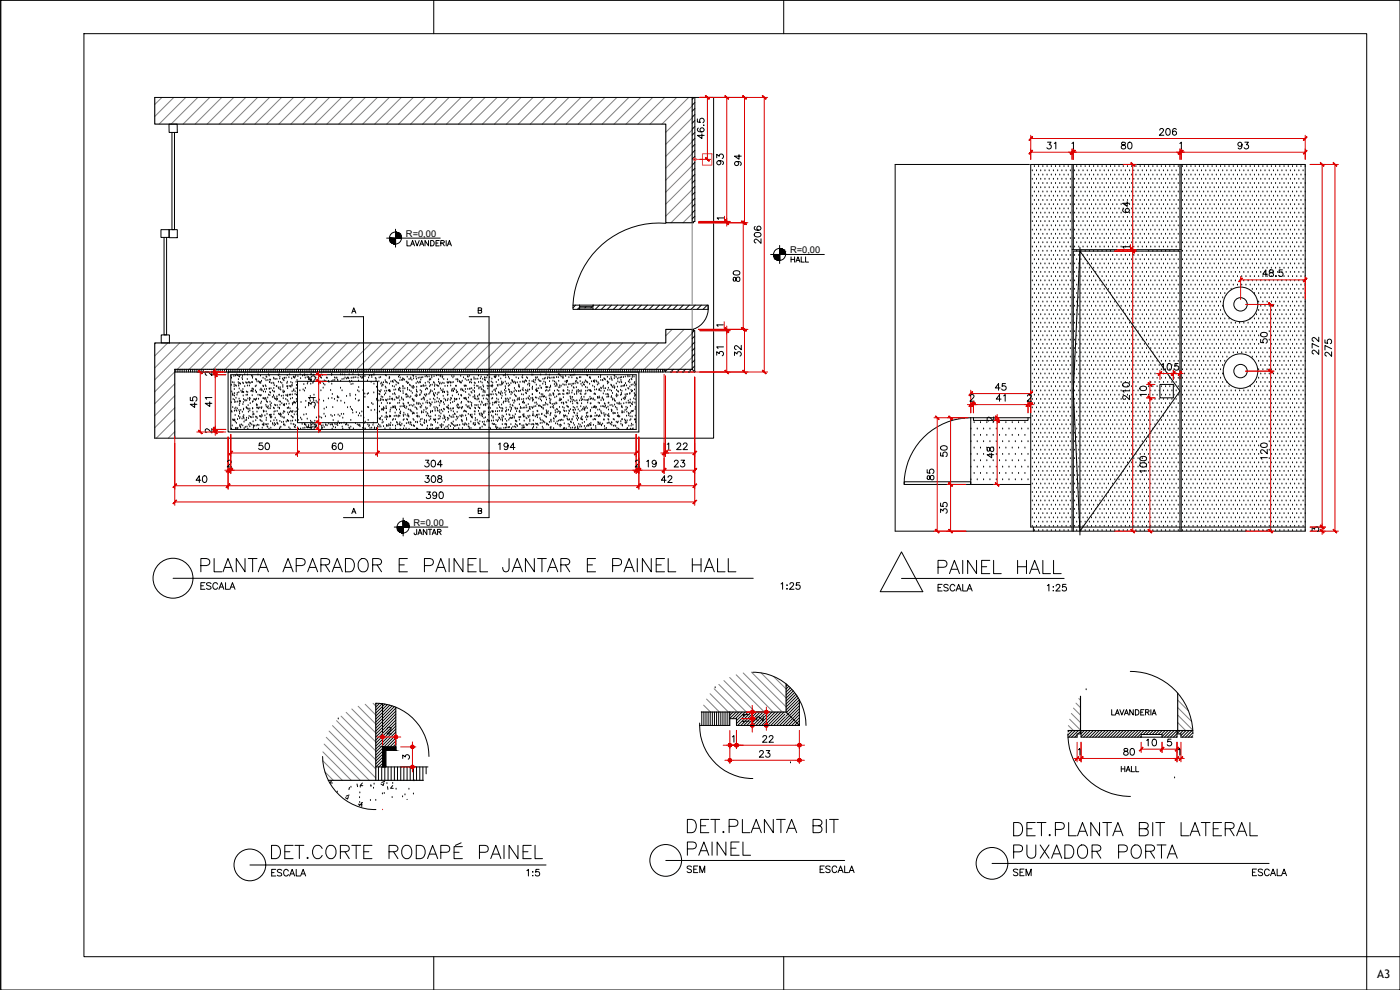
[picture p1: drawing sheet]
<svg xmlns="http://www.w3.org/2000/svg" width="420mm" height="297mm" viewBox="0 0 420 297" stroke-linecap="round" stroke-linejoin="round" font-family="sans-serif">
<defs><g id="words">
<text font-size="8.8" x="80.4" y="258.9">DET.CORTE RODAPÉ PAINEL</text>
<text font-size="7.9" x="205.3" y="251.2">DET.PLANTA BIT</text>
<g font-size="7.5">
<text x="59.3" y="172.9">PLANTA APARADOR E PAINEL JANTAR E PAINEL HALL</text>
<text x="280.5" y="173.2">PAINEL HALL</text>
<text x="303.4" y="251.9">DET.PLANTA BIT LATERAL</text>
<text x="205.3" y="257.9">PAINEL</text>
<text x="303.4" y="258.6">PUXADOR PORTA</text>
</g>
<g font-size="5.3">
<text x="347.1" y="42">206</text>
<text x="212.7" y="42.7" transform="rotate(-90 212.7 42.7)">46.5</text>
<text x="313.3" y="45.9">31</text>
<text x="335.5" y="45.9">80</text>
<text x="370.4" y="45.9">93</text>
<text x="218.4" y="50.8" transform="rotate(-90 218.4 50.8)">93</text>
<text x="223.7" y="50.8" transform="rotate(-90 223.7 50.8)">94</text>
<text x="229.7" y="74.1" transform="rotate(-90 229.7 74.1)">206</text>
<text x="223.3" y="85.7" transform="rotate(-90 223.3 85.7)">80</text>
<text x="378.2" y="84.3">48.5</text>
<text x="218.4" y="107.9" transform="rotate(-90 218.4 107.9)">31</text>
<text x="223.7" y="107.9" transform="rotate(-90 223.7 107.9)">32</text>
<text x="381.7" y="104.1" transform="rotate(-90 381.7 104.1)">50</text>
<text x="345.4" y="119.9" transform="rotate(-90 345.4 119.9)">10</text>
<text x="60.3" y="123.5" transform="rotate(-90 60.3 123.5)">45</text>
<text x="64.9" y="123.1" transform="rotate(-90 64.9 123.1)">41</text>
<text x="96" y="123.1" transform="rotate(-90 96 123.1)">31</text>
<text x="298.1" y="121.7">41</text>
<text x="76.9" y="136.2">50</text>
<text x="98.8" y="136.2">60</text>
<text x="148.9" y="136.2">194</text>
<text x="202.1" y="136.2">22</text>
<text x="126.6" y="141.5">304</text>
<text x="193.3" y="141.5">19</text>
<text x="201.4" y="141.5">23</text>
<text x="299.5" y="138.6" transform="rotate(-90 299.5 138.6)">48</text>
<text x="345.4" y="142.9" transform="rotate(-90 345.4 142.9)">100</text>
<text x="381.7" y="139" transform="rotate(-90 381.7 139)">120</text>
<text x="57.9" y="146">40</text>
<text x="126.6" y="146">308</text>
<text x="197.6" y="146">42</text>
<text x="281.5" y="145.3" transform="rotate(-90 281.5 145.3)">85</text>
<text x="127" y="151">390</text>
<text x="59.3" y="178.2">ESCALA 1:25</text>
<text x="280.5" y="178.5">ESCALA 1:25</text>
<text x="227.9" y="224">22</text>
<text x="336.2" y="227.9">80</text>
<text x="343.3" y="225.1">10</text>
<text x="205.3" y="263.2">SEM ESCALA</text>
<text x="80.8" y="264.2">ESCALA 1:5</text>
</g>
<g font-size="4.9">
<text x="340.1" y="64.9" transform="rotate(-90 340.1 64.9)">64</text>
<text x="396.9" y="107.6" transform="rotate(-90 396.9 107.6)">272</text>
<text x="347.8" y="112.2">10</text>
<text x="400.8" y="108.3" transform="rotate(-90 400.8 108.3)">275</text>
<text x="297.7" y="118.2">45</text>
<text x="340.1" y="121" transform="rotate(-90 340.1 121)">210</text>
<text x="285.4" y="138.3" transform="rotate(-90 285.4 138.3)">50</text>
<text x="285.4" y="155.2" transform="rotate(-90 285.4 155.2)">35</text>
<text x="226.8" y="228.2">23</text>
<text x="335.5" y="232.8">HALL</text>
<text x="303.4" y="263.9">SEM ESCALA</text>
</g>
<g font-size="4.4">
<text x="236.4" y="79.7">HALL</text>
<text x="91.7" y="129.8">5</text>
<text x="123.5" y="161.6">JANTAR</text>
<text x="226.1" y="217.7">2</text>
<text x="119.9" y="229">3</text>
</g>
<g font-size="4.4" fill="#d00">
<text x="60.7" y="113.9">2</text>
<text x="91.7" y="115.4">5</text>
<text x="60.7" y="131.2">2</text>
<text x="295.3" y="127.7">2</text>
</g>
<text font-size="4" fill="#d00" x="393" y="160.5">3</text>
<text font-size="3.5" fill="#d00" x="336.2" y="75.8">1</text>
<g font-size="3.5">
<text x="221.9" y="216.3">1</text>
<text x="413.3" y="293.5">A3</text>
</g>
<g font-size="3.1" fill="#d00">
<text x="214.5" y="67">1</text>
<text x="214.1" y="99.1">1</text>
<text x="221.9" y="218">1</text>
</g>
<g font-size="2.8">
<text x="121.8" y="71.1">R=0,00</text>
<text x="237.1" y="76">R=0,00</text>
<text x="124.1" y="157.8">R=0,00</text>
</g>
</g></defs>
<!-- layer: I-HATCH-01 -->
<g fill="none" stroke="#808080" stroke-width=".3">
<path d="M48.6 29.2l-2.2 2.2M52.2 29.2l-5.8 5.8M55.8 29.2l-8 8M59.4 29.2l-8 8M62.9 29.2l-8 8M66.5 29.2l-8 8M70.1 29.2l-8 8M73.7 29.2l-8 8M77.3 29.2l-8 8M80.9 29.2l-8 8M84.5 29.2l-8 8M88.1 29.2l-8 8"/>
<path d="M91.7 29.2l-8 8M95.3 29.2l-8 8M98.9 29.2l-8 8M102.5 29.2l-8 8M106 29.2l-7.9 8M109.6 29.2l-8 8M113.2 29.2l-8 8M116.8 29.2l-8 8M120.4 29.2l-8 8M124 29.2l-8 8M127.6 29.2l-8 8M131.2 29.2l-8 8"/>
<path d="M134.8 29.2l-8 8M138.4 29.2l-8 8M142 29.2l-8 8M145.6 29.2l-8 8M149.2 29.2l-8 8M152.8 29.2l-8 8M156.4 29.2l-8 8M160 29.2l-8 8M163.5 29.2l-7.9 8M167.1 29.2l-8 8M170.7 29.2l-8 8M174.3 29.2l-8 8"/>
<path d="M177.9 29.2l-8 8M181.5 29.2l-8 8M185.1 29.2l-8 8M188.7 29.2l-8 8M192.3 29.2l-8 8M195.9 29.2l-8 8M199.5 29.2l-8 8M203.1 29.2l-8 8M206.7 29.2l-8 8M207.7 39l-7.9 7.9M207.7 35.4l-7.9 7.9M207.7 31.8l-7.9 7.9"/>
<path d="M207.7 56.9l-7.9 7.9M207.7 53.3l-7.9 7.9M207.7 49.7l-7.9 7.9M207.7 46.1l-7.9 7.9M207.7 42.5l-7.9 7.9M207.7 64.1l-2.7 2.7M207.7 60.5l-6.3 6.3M207.7 66.8v24.8M201.7 98.8l-1.9 1.9M205.3 98.8l-12 12M207.7 92.8v6M46.7 102.9l-.3 .3"/>
<path d="M50.3 102.9l-3.9 3.9M52.5 118.7l-6.1 6M52.5 115.1l-6.1 6M52.5 111.6l-6.1 5.9M53.9 102.9l-7.5 7.5M57.5 102.9l-11.1 11M61.1 102.9l-7.9 7.9M64.7 102.9l-7.9 7.9M68.3 102.9l-7.9 7.9M71.9 102.9l-7.9 7.9M75.5 102.9l-7.9 7.9M79.1 102.9l-7.9 7.9"/>
<path d="M82.7 102.9l-7.9 7.9M86.3 102.9l-7.9 7.9M89.9 102.9l-7.9 7.9M93.4 102.9l-7.9 7.9M97 102.9l-7.9 7.9M100.6 102.9l-7.9 7.9M104.2 102.9l-7.9 7.9M107.8 102.9l-7.9 7.9M111.4 102.9l-7.9 7.9M115 102.9l-7.9 7.9M118.6 102.9l-7.9 7.9M122.2 102.9l-7.9 7.9"/>
<path d="M125.8 102.9l-7.9 7.9M129.4 102.9l-7.9 7.9M133 102.9l-7.9 7.9M136.6 102.9l-7.9 7.9M140.2 102.9l-8 7.9M143.8 102.9l-8 7.9M147.4 102.9l-8 7.9M150.9 102.9l-7.9 7.9M154.5 102.9l-7.9 7.9M158.1 102.9l-7.9 7.9M161.7 102.9l-7.9 7.9M165.3 102.9l-7.9 7.9"/>
<path d="M168.9 102.9l-7.9 7.9M172.5 102.9l-7.9 7.9M176.1 102.9l-8 7.9M179.7 102.9l-8 7.9M183.3 102.9l-8 7.9M186.9 102.9l-8 7.9M190.5 102.9l-8 7.9M194.1 102.9l-8 7.9M197.7 102.9l-8 7.9M207.7 110.8h.1M207.7 107.2l-3.6 3.6M207.7 103.6l-7.2 7.2"/>
<path d="M207.7 100l-10.8 10.8M52.5 129.5l-2 2M52.5 125.9l-5.6 5.6M52.5 122.3l-6.1 6M98.8 219.4l14 14M99.8 217.7l13 13M101 216.2l11.8 11.8M102.4 214.9l10.4 10.4M103.9 213.7l8.9 8.9M105.6 212.7l7.2 7.2M107.5 211.9l5.3 5.3M109.6 211.3l3.2 3.2"/>
<path d="M112 211l.8 .8M210.5 213.6h.1M211.2 211.6l2 2M212 209.7l3.9 3.9M213.1 208.1l5.5 5.5M214.3 206.7l7 6.9M215.7 205.3l8.3 8.3M217.3 204.2l9.4 9.4M219 203.3l10.4 10.3M220.9 202.5l11.2 11.1M223.1 201.9l11.7 11.7M225.5 201.7l10.4 10.4"/>
<path d="M228.4 201.9l7.5 7.5M232.2 203l3.7 3.7M320.6 217.7l1.6 1.5M321 215.8l3.3 3.3M321.5 214.1l2.8 2.7M322.2 212.5l2.1 2.1M322.9 211l1.4 1.3M323.8 209.6l.5 .5M353.4 219l.2 .2M353.4 216.8l2.4 2.4M353.4 214.5l4.6 4.6M353.4 212.3l4.2 4.2"/>
<path d="M353.4 210l3.3 3.3M96.9 228.2l5.8 5.9M96.9 225.6l8.5 8.5M97.3 223.3l10.8 10.8M97.5 231.6l2.5 2.5M97.9 221.2l12.9 12.9"/>
</g>
<!-- layer: I-04 -->
<path d="M46.4 29.2v8h153.4v29.6h7.9v-37.6M207.6 110.8h-155.1v20.7M207.7 110.8v-12h-7.9v4.1h-153.4v28.6M112.8 211v23.1M235.9 205.2v8.4h-25.4M324.3 208.9v10.3h-3.8M353.4 207.9v11.3h4.6M98.5 234.1h28.5" fill="none" stroke="#000" stroke-width=".34"/>
<!-- layer: I-01 -->
<g fill="none" stroke="#000" stroke-width=".3">
<path d="M208.3 29.2l-.6 .6M208.5 30.8l-.8 .8M208.5 32.5l-.8 .9M208.5 45.1l-.8 .9M208.5 46.9l-.8 .8M208.5 48.7l-.8 .9M208.5 50.5l-.8 .8M208.5 52.3l-.8 .8M208.5 54.1l-.8 .8M208.5 55.9l-.8 .8M208.5 57.7l-.8 .8M208.5 59.5l-.8 .8"/>
<path d="M309.8 51.3h.1M309.8 53.8h.1M309.8 56.3h.1M309.8 58.9h.1M310.4 50h.1M310.4 52.5h.1M310.4 55.1h.1M310.4 57.6h.1M311.1 51.3h.1M311.1 53.8h.1M311.1 56.3h.1M311.1 58.9h.1"/>
<path d="M311.7 50h.1M311.7 52.5h.1M311.7 55.1h.1M311.7 57.6h.1M312.3 51.3h.1M312.3 53.8h.1M312.3 56.3h.1M312.3 58.9h.1M313 50h.1M313 52.5h.1M313 55.1h.1M313 57.6h.1"/>
<path d="M313.6 51.3h.1M313.6 53.8h.1M313.6 56.3h.1M313.6 58.9h.1M314.2 50h.1M314.2 52.5h.1M314.2 55.1h.1M314.2 57.6h.1M314.9 51.3h.1M314.9 53.8h.1M314.9 56.3h.1M314.9 58.9h.1"/>
<path d="M315.5 50h.1M315.5 52.5h.1M315.5 55.1h.1M315.5 57.6h.1M316.1 51.3h.1M316.1 53.8h.1M316.1 56.3h.1M316.1 58.9h.1M316.8 50h.1M316.8 52.5h.1M316.8 55.1h.1M316.8 57.6h.1"/>
<path d="M317.4 51.3h.1M317.4 53.8h.1M317.4 56.3h.1M317.4 58.9h.1M318.1 50h.1M318.1 52.5h.1M318.1 55.1h.1M318.1 57.6h.1M318.7 51.3h.1M318.7 53.8h.1M318.7 56.3h.1M318.7 58.9h.1"/>
<path d="M319.3 50h.1M319.3 52.5h.1M319.3 55.1h.1M319.3 57.6h.1M320 51.3h.1M320 53.8h.1M320 56.3h.1M320 58.9h.1M320.6 50h.1M320.6 52.5h.1M320.6 55.1h.1M320.6 57.6h.1"/>
<path d="M321.2 51.3h.1M321.2 53.8h.1M321.2 56.3h.1M321.2 58.9h.1M322.5 51.3h.1M322.5 53.8h.1M322.5 56.3h.1M322.5 58.9h.1M323.1 50h.1M323.1 52.5h.1M323.1 55.1h.1M323.1 57.6h.1"/>
<path d="M323.8 51.3h.1M323.8 53.8h.1M323.8 56.3h.1M323.8 58.9h.1M324.4 50h.1M324.4 52.5h.1M324.4 55.1h.1M324.4 57.6h.1M325 51.3h.1M325 53.8h.1M325 56.3h.1M325 58.9h.1"/>
<path d="M325.7 50h.1M325.7 52.5h.1M325.7 55.1h.1M325.7 57.6h.1M326.3 51.3h.1M326.3 53.8h.1M326.3 56.3h.1M326.3 58.9h.1M326.9 50h.1M326.9 52.5h.1M326.9 55.1h.1M326.9 57.6h.1"/>
<path d="M327.6 51.3h.1M327.6 53.8h.1M327.6 56.3h.1M327.6 58.9h.1M328.2 50h.1M328.2 52.5h.1M328.2 55.1h.1M328.2 57.6h.1M328.8 51.3h.1M328.8 53.8h.1M328.8 56.3h.1M328.8 58.9h.1"/>
<path d="M329.5 50h.1M329.5 52.5h.1M329.5 55.1h.1M329.5 57.6h.1M330.1 51.3h.1M330.1 53.8h.1M330.1 56.3h.1M330.1 58.9h.1M330.8 50h.1M330.8 52.5h.1M330.8 55.1h.1M330.8 57.6h.1"/>
<path d="M331.4 51.3h.1M331.4 53.8h.1M331.4 56.3h.1M331.4 58.9h.1M332 50h.1M332 52.5h.1M332 55.1h.1M332 57.6h.1M332.7 51.3h.1M332.7 53.8h.1M332.7 56.3h.1M332.7 58.9h.1"/>
<path d="M333.3 50h.1M333.3 52.5h.1M333.3 55.1h.1M333.3 57.6h.1M333.9 51.3h.1M333.9 53.8h.1M333.9 56.3h.1M333.9 58.9h.1M334.6 50h.1M334.6 52.5h.1M334.6 55.1h.1M334.6 57.6h.1"/>
<path d="M335.2 51.3h.1M335.2 53.8h.1M335.2 56.3h.1M335.8 50h.1M335.8 52.5h.1M335.8 55.1h.1M335.8 57.6h.1M336.5 51.3h.1M336.5 53.8h.1M336.5 56.3h.1M337.1 50h.1M337.1 52.5h.1"/>
<path d="M337.1 55.1h.1M337.1 57.6h.1M337.7 51.3h.1M337.7 53.8h.1M337.7 56.3h.1M338.4 50h.1M338.4 52.5h.1M338.4 55.1h.1M338.4 57.6h.1M339 51.3h.1M339 53.8h.1M339 56.3h.1"/>
<path d="M339.6 50h.1M339.6 52.5h.1M339.6 55.1h.1M339.6 57.6h.1M340.3 51.3h.1M340.3 53.8h.1M340.3 56.3h.1M340.9 50h.1M340.9 52.5h.1M340.9 55.1h.1M340.9 57.6h.1M341.5 51.3h.1"/>
<path d="M341.5 53.8h.1M341.5 56.3h.1M342.2 50h.1M342.2 52.5h.1M342.2 55.1h.1M342.2 57.6h.1M342.8 51.3h.1M342.8 53.8h.1M342.8 56.3h.1M342.8 58.9h.1M343.5 50h.1M343.5 52.5h.1"/>
<path d="M343.5 55.1h.1M343.5 57.6h.1M344.1 51.3h.1M344.1 53.8h.1M344.1 56.3h.1M344.1 58.9h.1M344.7 50h.1M344.7 52.5h.1M344.7 55.1h.1M344.7 57.6h.1M345.4 51.3h.1M345.4 53.8h.1"/>
<path d="M345.4 56.3h.1M345.4 58.9h.1M346 50h.1M346 52.5h.1M346 55.1h.1M346 57.6h.1M346.6 51.3h.1M346.6 53.8h.1M346.6 56.3h.1M346.6 58.9h.1M347.3 50h.1M347.3 52.5h.1"/>
<path d="M347.3 55.1h.1M347.3 57.6h.1M347.9 51.3h.1M347.9 53.8h.1M347.9 56.3h.1M347.9 58.9h.1M348.5 50h.1M348.5 52.5h.1M348.5 55.1h.1M348.5 57.6h.1M349.2 51.3h.1M349.2 53.8h.1"/>
<path d="M349.2 56.3h.1M349.2 58.9h.1M349.8 50h.1M349.8 52.5h.1M349.8 55.1h.1M349.8 57.6h.1M350.4 51.3h.1M350.4 53.8h.1M350.4 56.3h.1M350.4 58.9h.1M351.1 50h.1M351.1 52.5h.1"/>
<path d="M351.1 55.1h.1M351.1 57.6h.1M351.7 51.3h.1M351.7 53.8h.1M351.7 56.3h.1M351.7 58.9h.1M352.3 50h.1M352.3 52.5h.1M352.3 55.1h.1M352.3 57.6h.1M353 51.3h.1M353 53.8h.1"/>
<path d="M353 56.3h.1M353 58.9h.1M353.6 50h.1M353.6 52.5h.1M353.6 55.1h.1M353.6 57.6h.1M354.9 50h.1M354.9 52.5h.1M354.9 55.1h.1M354.9 57.6h.1M355.5 51.3h.1M355.5 53.8h.1"/>
<path d="M355.5 56.3h.1M355.5 58.9h.1M356.2 50h.1M356.2 52.5h.1M356.2 55.1h.1M356.2 57.6h.1M356.8 51.3h.1M356.8 53.8h.1M356.8 56.3h.1M356.8 58.9h.1M357.4 50h.1M357.4 52.5h.1"/>
<path d="M357.4 55.1h.1M357.4 57.6h.1M358.1 51.3h.1M358.1 53.8h.1M358.1 56.3h.1M358.1 58.9h.1M358.7 50h.1M358.7 52.5h.1M358.7 55.1h.1M358.7 57.6h.1M359.3 51.3h.1M359.3 53.8h.1"/>
<path d="M359.3 56.3h.1M359.3 58.9h.1M360 50h.1M360 52.5h.1M360 55.1h.1M360 57.6h.1M360.6 51.3h.1M360.6 53.8h.1M360.6 56.3h.1M360.6 58.9h.1M361.2 50h.1M361.2 52.5h.1"/>
<path d="M361.2 55.1h.1M361.2 57.6h.1M361.9 51.3h.1M361.9 53.8h.1M361.9 56.3h.1M361.9 58.9h.1M362.5 50h.1M362.5 52.5h.1M362.5 55.1h.1M362.5 57.6h.1M363.1 51.3h.1M363.1 53.8h.1"/>
<path d="M363.1 56.3h.1M363.1 58.9h.1M363.8 50h.1M363.8 52.5h.1M363.8 55.1h.1M363.8 57.6h.1M364.4 51.3h.1M364.4 53.8h.1M364.4 56.3h.1M364.4 58.9h.1M365 50h.1M365 52.5h.1"/>
<path d="M365 55.1h.1M365 57.6h.1M365.7 51.3h.1M365.7 53.8h.1M365.7 56.3h.1M365.7 58.9h.1M366.3 50h.1M366.3 52.5h.1M366.3 55.1h.1M366.3 57.6h.1M366.9 51.3h.1M366.9 53.8h.1"/>
<path d="M366.9 56.3h.1M366.9 58.9h.1M367.6 50h.1M367.6 52.5h.1M367.6 55.1h.1M367.6 57.6h.1M368.2 51.3h.1M368.2 53.8h.1M368.2 56.3h.1M368.2 58.9h.1M368.9 50h.1M368.9 52.5h.1"/>
<path d="M368.9 55.1h.1M368.9 57.6h.1M369.5 51.3h.1M369.5 53.8h.1M369.5 56.3h.1M369.5 58.9h.1M370.1 50h.1M370.1 52.5h.1M370.1 55.1h.1M370.1 57.6h.1M370.8 51.3h.1M370.8 53.8h.1"/>
<path d="M370.8 56.3h.1M370.8 58.9h.1M371.4 50h.1M371.4 52.5h.1M371.4 55.1h.1M371.4 57.6h.1M372 51.3h.1M372 53.8h.1M372 56.3h.1M372 58.9h.1M372.7 50h.1M372.7 52.5h.1"/>
<path d="M372.7 55.1h.1M372.7 57.6h.1M373.3 51.3h.1M373.3 53.8h.1M373.3 56.3h.1M373.3 58.9h.1M373.9 50h.1M373.9 52.5h.1M373.9 55.1h.1M373.9 57.6h.1M374.6 51.3h.1M374.6 53.8h.1"/>
<path d="M374.6 56.3h.1M374.6 58.9h.1M375.2 50h.1M375.2 52.5h.1M375.2 55.1h.1M375.2 57.6h.1M375.8 51.3h.1M375.8 53.8h.1M375.8 56.3h.1M375.8 58.9h.1M376.5 50h.1M376.5 52.5h.1"/>
<path d="M376.5 55.1h.1M376.5 57.6h.1M377.1 51.3h.1M377.1 53.8h.1M377.1 56.3h.1M377.1 58.9h.1M377.7 50h.1M377.7 52.5h.1M377.7 55.1h.1M377.7 57.6h.1M378.4 51.3h.1M378.4 53.8h.1"/>
<path d="M378.4 56.3h.1M378.4 58.9h.1M379 50h.1M379 52.5h.1M379 55.1h.1M379 57.6h.1M379.6 51.3h.1M379.6 53.8h.1M379.6 56.3h.1M379.6 58.9h.1M380.3 50h.1M380.3 52.5h.1"/>
<path d="M380.3 55.1h.1M380.3 57.6h.1M380.9 51.3h.1M380.9 53.8h.1M380.9 56.3h.1M380.9 58.9h.1M381.6 50h.1M381.6 52.5h.1M381.6 55.1h.1M381.6 57.6h.1M382.2 51.3h.1M382.2 53.8h.1"/>
<path d="M382.2 56.3h.1M382.2 58.9h.1M382.8 50h.1M382.8 52.5h.1M382.8 55.1h.1M382.8 57.6h.1M383.5 51.3h.1M383.5 53.8h.1M383.5 56.3h.1M383.5 58.9h.1M384.1 50h.1M384.1 52.5h.1"/>
<path d="M384.1 55.1h.1M384.1 57.6h.1M384.7 51.3h.1M384.7 53.8h.1M384.7 56.3h.1M384.7 58.9h.1M385.4 50h.1M385.4 52.5h.1M385.4 55.1h.1M385.4 57.6h.1M386 51.3h.1M386 53.8h.1"/>
<path d="M386 56.3h.1M386 58.9h.1M386.6 50h.1M386.6 52.5h.1M386.6 55.1h.1M386.6 57.6h.1M387.3 51.3h.1M387.3 53.8h.1M387.3 56.3h.1M387.3 58.9h.1M387.9 50h.1M387.9 52.5h.1"/>
<path d="M387.9 55.1h.1M387.9 57.6h.1M388.5 51.3h.1M388.5 53.8h.1M388.5 56.3h.1M388.5 58.9h.1M389.2 50h.1M389.2 52.5h.1M389.2 55.1h.1M389.2 57.6h.1M389.8 51.3h.1M389.8 53.8h.1"/>
<path d="M389.8 56.3h.1M389.8 58.9h.1M390.4 50h.1M390.4 52.5h.1M390.4 55.1h.1M390.4 57.6h.1M391.1 51.3h.1M391.1 53.8h.1M391.1 56.3h.1M391.1 58.9h.1M391.7 50h.1M391.7 52.5h.1"/>
<path d="M391.7 55.1h.1M391.7 57.6h.1M208.5 61.3l-.8 .8M208.5 63.1l-.8 .8M208.5 64.9l-.8 .8M309.8 61.4h.1M309.8 64h.1M309.8 66.5h.1M309.8 69h.1M309.8 71.6h.1M309.8 74.1h.1M309.8 76.7h.1"/>
<path d="M309.8 79.2h.1M310.4 60.1h.1M310.4 62.7h.1M310.4 65.2h.1M310.4 67.8h.1M310.4 70.3h.1M310.4 72.8h.1M310.4 75.4h.1M310.4 77.9h.1M311.1 61.4h.1M311.1 64h.1M311.1 66.5h.1"/>
<path d="M311.1 69h.1M311.1 71.6h.1M311.1 74.1h.1M311.1 76.7h.1M311.1 79.2h.1M311.7 60.1h.1M311.7 62.7h.1M311.7 65.2h.1M311.7 67.8h.1M311.7 70.3h.1M311.7 72.8h.1M311.7 75.4h.1"/>
<path d="M311.7 77.9h.1M312.3 61.4h.1M312.3 64h.1M312.3 66.5h.1M312.3 69h.1M312.3 71.6h.1M312.3 74.1h.1M312.3 76.7h.1M312.3 79.2h.1M313 60.1h.1M313 62.7h.1M313 65.2h.1"/>
<path d="M313 67.8h.1M313 70.3h.1M313 72.8h.1M313 75.4h.1M313 77.9h.1M313.6 61.4h.1M313.6 64h.1M313.6 66.5h.1M313.6 69h.1M313.6 71.6h.1M313.6 74.1h.1M313.6 76.7h.1"/>
<path d="M313.6 79.2h.1M314.2 60.1h.1M314.2 62.7h.1M314.2 65.2h.1M314.2 67.8h.1M314.2 70.3h.1M314.2 72.8h.1M314.2 75.4h.1M314.2 77.9h.1M314.9 61.4h.1M314.9 64h.1M314.9 66.5h.1"/>
<path d="M314.9 69h.1M314.9 71.6h.1M314.9 74.1h.1M314.9 76.7h.1M314.9 79.2h.1M315.5 60.1h.1M315.5 62.7h.1M315.5 65.2h.1M315.5 67.8h.1M315.5 70.3h.1M315.5 72.8h.1M315.5 75.4h.1"/>
<path d="M315.5 77.9h.1M316.1 61.4h.1M316.1 64h.1M316.1 66.5h.1M316.1 69h.1M316.1 71.6h.1M316.1 74.1h.1M316.1 76.7h.1M316.1 79.2h.1M316.8 60.1h.1M316.8 62.7h.1M316.8 65.2h.1"/>
<path d="M316.8 67.8h.1M316.8 70.3h.1M316.8 72.8h.1M316.8 75.4h.1M316.8 77.9h.1M317.4 61.4h.1M317.4 64h.1M317.4 66.5h.1M317.4 69h.1M317.4 71.6h.1M317.4 74.1h.1M317.4 76.7h.1"/>
<path d="M317.4 79.2h.1M318.1 60.1h.1M318.1 62.7h.1M318.1 65.2h.1M318.1 67.8h.1M318.1 70.3h.1M318.1 72.8h.1M318.1 75.4h.1M318.1 77.9h.1M318.7 61.4h.1M318.7 64h.1M318.7 66.5h.1"/>
<path d="M318.7 69h.1M318.7 71.6h.1M318.7 74.1h.1M318.7 76.7h.1M318.7 79.2h.1M319.3 60.1h.1M319.3 62.7h.1M319.3 65.2h.1M319.3 67.8h.1M319.3 70.3h.1M319.3 72.8h.1M319.3 75.4h.1"/>
<path d="M319.3 77.9h.1M320 61.4h.1M320 64h.1M320 66.5h.1M320 69h.1M320 71.6h.1M320 74.1h.1M320 76.7h.1M320 79.2h.1M320.6 60.1h.1M320.6 62.7h.1M320.6 65.2h.1"/>
<path d="M320.6 67.8h.1M320.6 70.3h.1M320.6 72.8h.1M320.6 75.4h.1M320.6 77.9h.1M321.2 61.4h.1M321.2 64h.1M321.2 66.5h.1M321.2 69h.1M321.2 71.6h.1M321.2 74.1h.1M321.2 76.7h.1"/>
<path d="M321.2 79.2h.1M322.5 61.4h.1M322.5 64h.1M322.5 66.5h.1M322.5 69h.1M322.5 71.6h.1M322.5 74.1h.1M322.5 76.7h.1M322.5 79.2h.1M323.1 60.1h.1M323.1 62.7h.1M323.1 65.2h.1"/>
<path d="M323.1 67.8h.1M323.1 70.3h.1M323.1 72.8h.1M323.1 75.4h.1M323.1 77.9h.1M323.8 61.4h.1M323.8 64h.1M323.8 66.5h.1M323.8 69h.1M323.8 71.6h.1M323.8 74.1h.1M323.8 76.7h.1"/>
<path d="M323.8 79.2h.1M324.4 60.1h.1M324.4 62.7h.1M324.4 65.2h.1M324.4 67.8h.1M324.4 70.3h.1M324.4 72.8h.1M324.4 75.4h.1M324.4 77.9h.1M325 61.4h.1M325 64h.1M325 66.5h.1"/>
<path d="M325 69h.1M325 71.6h.1M325 74.1h.1M325 76.7h.1M325 79.2h.1M325.7 60.1h.1M325.7 62.7h.1M325.7 65.2h.1M325.7 67.8h.1M325.7 70.3h.1M325.7 72.8h.1M325.7 75.4h.1"/>
<path d="M325.7 77.9h.1M326.3 61.4h.1M326.3 64h.1M326.3 66.5h.1M326.3 69h.1M326.3 71.6h.1M326.3 74.1h.1M326.3 76.7h.1M326.3 79.2h.1M326.9 60.1h.1M326.9 62.7h.1M326.9 65.2h.1"/>
<path d="M326.9 67.8h.1M326.9 70.3h.1M326.9 72.8h.1M326.9 75.4h.1M326.9 77.9h.1M327.6 61.4h.1M327.6 64h.1M327.6 66.5h.1M327.6 69h.1M327.6 71.6h.1M327.6 74.1h.1M327.6 76.7h.1"/>
<path d="M327.6 79.2h.1M328.2 60.1h.1M328.2 62.7h.1M328.2 65.2h.1M328.2 67.8h.1M328.2 70.3h.1M328.2 72.8h.1M328.2 75.4h.1M328.2 77.9h.1M328.8 61.4h.1M328.8 64h.1M328.8 66.5h.1"/>
<path d="M328.8 69h.1M328.8 71.6h.1M328.8 74.1h.1M328.8 76.7h.1M328.8 79.2h.1M329.5 60.1h.1M329.5 62.7h.1M329.5 65.2h.1M329.5 67.8h.1M329.5 70.3h.1M329.5 72.8h.1M329.5 75.4h.1"/>
<path d="M329.5 77.9h.1M330.1 61.4h.1M330.1 64h.1M330.1 66.5h.1M330.1 69h.1M330.1 71.6h.1M330.1 74.1h.1M330.1 76.7h.1M330.1 79.2h.1M330.8 60.1h.1M330.8 62.7h.1M330.8 65.2h.1"/>
<path d="M330.8 67.8h.1M330.8 70.3h.1M330.8 72.8h.1M330.8 75.4h.1M330.8 77.9h.1M331.4 61.4h.1M331.4 64h.1M331.4 66.5h.1M331.4 69h.1M331.4 71.6h.1M331.4 74.1h.1M331.4 76.7h.1"/>
<path d="M331.4 79.2h.1M332 60.1h.1M332 62.7h.1M332 65.2h.1M332 67.8h.1M332 70.3h.1M332 72.8h.1M332 75.4h.1M332 77.9h.1M332.7 61.4h.1M332.7 64h.1M332.7 66.5h.1"/>
<path d="M332.7 69h.1M332.7 71.6h.1M332.7 74.1h.1M332.7 76.7h.1M332.7 79.2h.1M333.3 60.1h.1M333.3 62.7h.1M333.3 65.2h.1M333.3 67.8h.1M333.3 70.3h.1M333.3 72.8h.1M333.3 75.4h.1"/>
<path d="M333.3 77.9h.1M333.9 61.4h.1M333.9 64h.1M333.9 66.5h.1M333.9 69h.1M333.9 71.6h.1M333.9 74.1h.1M333.9 76.7h.1M333.9 79.2h.1M334.6 67.8h.1M334.6 70.3h.1M334.6 72.8h.1"/>
<path d="M334.6 75.4h.1M334.6 77.9h.1M335.2 69h.1M335.2 71.6h.1M335.2 79.2h.1M335.8 67.8h.1M335.8 70.3h.1M335.8 77.9h.1M336.5 69h.1M336.5 71.6h.1M336.5 79.2h.1M337.1 67.8h.1"/>
<path d="M337.1 70.3h.1M337.1 77.9h.1M337.7 69h.1M337.7 71.6h.1M337.7 79.2h.1M338.4 67.8h.1M338.4 70.3h.1M338.4 77.9h.1M339 69h.1M339 71.6h.1M339 79.2h.1M339.6 67.8h.1"/>
<path d="M339.6 70.3h.1M339.6 77.9h.1M340.3 69h.1M340.3 71.6h.1M340.3 79.2h.1M340.9 67.8h.1M340.9 70.3h.1M340.9 77.9h.1M341.5 69h.1M341.5 71.6h.1M341.5 74.1h.1M341.5 76.7h.1"/>
<path d="M341.5 79.2h.1M342.2 60.1h.1M342.2 62.7h.1M342.2 65.2h.1M342.2 67.8h.1M342.2 70.3h.1M342.2 72.8h.1M342.2 77.9h.1M342.8 61.4h.1M342.8 64h.1M342.8 66.5h.1M342.8 69h.1"/>
<path d="M342.8 71.6h.1M342.8 74.1h.1M342.8 76.7h.1M342.8 79.2h.1M343.5 60.1h.1M343.5 62.7h.1M343.5 65.2h.1M343.5 67.8h.1M343.5 70.3h.1M343.5 72.8h.1M343.5 77.9h.1M344.1 61.4h.1"/>
<path d="M344.1 64h.1M344.1 66.5h.1M344.1 69h.1M344.1 71.6h.1M344.1 74.1h.1M344.1 76.7h.1M344.1 79.2h.1M344.7 60.1h.1M344.7 62.7h.1M344.7 65.2h.1M344.7 67.8h.1M344.7 70.3h.1"/>
<path d="M344.7 72.8h.1M344.7 75.4h.1M344.7 77.9h.1M345.4 61.4h.1M345.4 64h.1M345.4 66.5h.1M345.4 69h.1M345.4 71.6h.1M345.4 74.1h.1M345.4 76.7h.1M345.4 79.2h.1M346 60.1h.1"/>
<path d="M346 62.7h.1M346 65.2h.1M346 67.8h.1M346 70.3h.1M346 72.8h.1M346 75.4h.1M346 77.9h.1M346.6 61.4h.1M346.6 64h.1M346.6 66.5h.1M346.6 69h.1M346.6 71.6h.1"/>
<path d="M346.6 74.1h.1M346.6 76.7h.1M346.6 79.2h.1M347.3 60.1h.1M347.3 62.7h.1M347.3 65.2h.1M347.3 67.8h.1M347.3 70.3h.1M347.3 72.8h.1M347.3 75.4h.1M347.3 77.9h.1M347.9 61.4h.1"/>
<path d="M347.9 64h.1M347.9 66.5h.1M347.9 69h.1M347.9 71.6h.1M347.9 74.1h.1M347.9 76.7h.1M347.9 79.2h.1M348.5 60.1h.1M348.5 62.7h.1M348.5 65.2h.1M348.5 67.8h.1M348.5 70.3h.1"/>
<path d="M348.5 72.8h.1M348.5 75.4h.1M348.5 77.9h.1M349.2 61.4h.1M349.2 64h.1M349.2 66.5h.1M349.2 69h.1M349.2 71.6h.1M349.2 74.1h.1M349.2 76.7h.1M349.2 79.2h.1M349.8 60.1h.1"/>
<path d="M349.8 62.7h.1M349.8 65.2h.1M349.8 67.8h.1M349.8 70.3h.1M349.8 72.8h.1M349.8 75.4h.1M349.8 77.9h.1M350.4 61.4h.1M350.4 64h.1M350.4 66.5h.1M350.4 69h.1M350.4 71.6h.1"/>
<path d="M350.4 74.1h.1M350.4 76.7h.1M350.4 79.2h.1M351.1 60.1h.1M351.1 62.7h.1M351.1 65.2h.1M351.1 67.8h.1M351.1 70.3h.1M351.1 72.8h.1M351.1 75.4h.1M351.1 77.9h.1M351.7 61.4h.1"/>
<path d="M351.7 64h.1M351.7 66.5h.1M351.7 69h.1M351.7 71.6h.1M351.7 74.1h.1M351.7 76.7h.1M351.7 79.2h.1M352.3 60.1h.1M352.3 62.7h.1M352.3 65.2h.1M352.3 67.8h.1M352.3 70.3h.1"/>
<path d="M352.3 72.8h.1M352.3 75.4h.1M352.3 77.9h.1M353 61.4h.1M353 64h.1M353 66.5h.1M353 69h.1M353 71.6h.1M353 74.1h.1M353 76.7h.1M353 79.2h.1M353.6 60.1h.1"/>
<path d="M353.6 62.7h.1M353.6 65.2h.1M353.6 67.8h.1M353.6 70.3h.1M353.6 72.8h.1M353.6 75.4h.1M353.6 77.9h.1M354.9 60.1h.1M354.9 62.7h.1M354.9 65.2h.1M354.9 67.8h.1M354.9 70.3h.1"/>
<path d="M354.9 72.8h.1M354.9 75.4h.1M354.9 77.9h.1M355.5 61.4h.1M355.5 64h.1M355.5 66.5h.1M355.5 69h.1M355.5 71.6h.1M355.5 74.1h.1M355.5 76.7h.1M355.5 79.2h.1M356.2 60.1h.1"/>
<path d="M356.2 62.7h.1M356.2 65.2h.1M356.2 67.8h.1M356.2 70.3h.1M356.2 72.8h.1M356.2 75.4h.1M356.2 77.9h.1M356.8 61.4h.1M356.8 64h.1M356.8 66.5h.1M356.8 69h.1M356.8 71.6h.1"/>
<path d="M356.8 74.1h.1M356.8 76.7h.1M356.8 79.2h.1M357.4 60.1h.1M357.4 62.7h.1M357.4 65.2h.1M357.4 67.8h.1M357.4 70.3h.1M357.4 72.8h.1M357.4 75.4h.1M357.4 77.9h.1M358.1 61.4h.1"/>
<path d="M358.1 64h.1M358.1 66.5h.1M358.1 69h.1M358.1 71.6h.1M358.1 74.1h.1M358.1 76.7h.1M358.1 79.2h.1M358.7 60.1h.1M358.7 62.7h.1M358.7 65.2h.1M358.7 67.8h.1M358.7 70.3h.1"/>
<path d="M358.7 72.8h.1M358.7 75.4h.1M358.7 77.9h.1M359.3 61.4h.1M359.3 64h.1M359.3 66.5h.1M359.3 69h.1M359.3 71.6h.1M359.3 74.1h.1M359.3 76.7h.1M359.3 79.2h.1M360 60.1h.1"/>
<path d="M360 62.7h.1M360 65.2h.1M360 67.8h.1M360 70.3h.1M360 72.8h.1M360 75.4h.1M360 77.9h.1M360.6 61.4h.1M360.6 64h.1M360.6 66.5h.1M360.6 69h.1M360.6 71.6h.1"/>
<path d="M360.6 74.1h.1M360.6 76.7h.1M360.6 79.2h.1M361.2 60.1h.1M361.2 62.7h.1M361.2 65.2h.1M361.2 67.8h.1M361.2 70.3h.1M361.2 72.8h.1M361.2 75.4h.1M361.2 77.9h.1M361.9 61.4h.1"/>
<path d="M361.9 64h.1M361.9 66.5h.1M361.9 69h.1M361.9 71.6h.1M361.9 74.1h.1M361.9 76.7h.1M361.9 79.2h.1M362.5 60.1h.1M362.5 62.7h.1M362.5 65.2h.1M362.5 67.8h.1M362.5 70.3h.1"/>
<path d="M362.5 72.8h.1M362.5 75.4h.1M362.5 77.9h.1M363.1 61.4h.1M363.1 64h.1M363.1 66.5h.1M363.1 69h.1M363.1 71.6h.1M363.1 74.1h.1M363.1 76.7h.1M363.1 79.2h.1M363.8 60.1h.1"/>
<path d="M363.8 62.7h.1M363.8 65.2h.1M363.8 67.8h.1M363.8 70.3h.1M363.8 72.8h.1M363.8 75.4h.1M363.8 77.9h.1M364.4 61.4h.1M364.4 64h.1M364.4 66.5h.1M364.4 69h.1M364.4 71.6h.1"/>
<path d="M364.4 74.1h.1M364.4 76.7h.1M364.4 79.2h.1M365 60.1h.1M365 62.7h.1M365 65.2h.1M365 67.8h.1M365 70.3h.1M365 72.8h.1M365 75.4h.1M365 77.9h.1M365.7 61.4h.1"/>
<path d="M365.7 64h.1M365.7 66.5h.1M365.7 69h.1M365.7 71.6h.1M365.7 74.1h.1M365.7 76.7h.1M365.7 79.2h.1M366.3 60.1h.1M366.3 62.7h.1M366.3 65.2h.1M366.3 67.8h.1M366.3 70.3h.1"/>
<path d="M366.3 72.8h.1M366.3 75.4h.1M366.3 77.9h.1M366.9 61.4h.1M366.9 64h.1M366.9 66.5h.1M366.9 69h.1M366.9 71.6h.1M366.9 74.1h.1M366.9 76.7h.1M366.9 79.2h.1M367.6 60.1h.1"/>
<path d="M367.6 62.7h.1M367.6 65.2h.1M367.6 67.8h.1M367.6 70.3h.1M367.6 72.8h.1M367.6 75.4h.1M367.6 77.9h.1M368.2 61.4h.1M368.2 64h.1M368.2 66.5h.1M368.2 69h.1M368.2 71.6h.1"/>
<path d="M368.2 74.1h.1M368.2 76.7h.1M368.2 79.2h.1M368.9 60.1h.1M368.9 62.7h.1M368.9 65.2h.1M368.9 67.8h.1M368.9 70.3h.1M368.9 72.8h.1M368.9 75.4h.1M368.9 77.9h.1M369.5 61.4h.1"/>
<path d="M369.5 64h.1M369.5 66.5h.1M369.5 69h.1M369.5 71.6h.1M369.5 74.1h.1M369.5 76.7h.1M369.5 79.2h.1M370.1 60.1h.1M370.1 62.7h.1M370.1 65.2h.1M370.1 67.8h.1M370.1 70.3h.1"/>
<path d="M370.1 72.8h.1M370.1 75.4h.1M370.1 77.9h.1M370.8 61.4h.1M370.8 64h.1M370.8 66.5h.1M370.8 69h.1M370.8 71.6h.1M370.8 74.1h.1M370.8 76.7h.1M370.8 79.2h.1M371.4 60.1h.1"/>
<path d="M371.4 62.7h.1M371.4 65.2h.1M371.4 67.8h.1M371.4 70.3h.1M371.4 72.8h.1M371.4 75.4h.1M371.4 77.9h.1M372 61.4h.1M372 64h.1M372 66.5h.1M372 69h.1M372 71.6h.1"/>
<path d="M372 74.1h.1M372 76.7h.1M372 79.2h.1M372.7 60.1h.1M372.7 62.7h.1M372.7 65.2h.1M372.7 67.8h.1M372.7 70.3h.1M372.7 72.8h.1M372.7 75.4h.1M372.7 77.9h.1M373.3 61.4h.1"/>
<path d="M373.3 64h.1M373.3 66.5h.1M373.3 69h.1M373.3 71.6h.1M373.3 74.1h.1M373.3 76.7h.1M373.3 79.2h.1M373.9 60.1h.1M373.9 62.7h.1M373.9 65.2h.1M373.9 67.8h.1M373.9 70.3h.1"/>
<path d="M373.9 72.8h.1M373.9 75.4h.1M373.9 77.9h.1M374.6 61.4h.1M374.6 64h.1M374.6 66.5h.1M374.6 69h.1M374.6 71.6h.1M374.6 74.1h.1M374.6 76.7h.1M374.6 79.2h.1M375.2 60.1h.1"/>
<path d="M375.2 62.7h.1M375.2 65.2h.1M375.2 67.8h.1M375.2 70.3h.1M375.2 72.8h.1M375.2 75.4h.1M375.2 77.9h.1M375.8 61.4h.1M375.8 64h.1M375.8 66.5h.1M375.8 69h.1M375.8 71.6h.1"/>
<path d="M375.8 74.1h.1M375.8 76.7h.1M375.8 79.2h.1M376.5 60.1h.1M376.5 62.7h.1M376.5 65.2h.1M376.5 67.8h.1M376.5 70.3h.1M376.5 72.8h.1M376.5 75.4h.1M376.5 77.9h.1M377.1 61.4h.1"/>
<path d="M377.1 64h.1M377.1 66.5h.1M377.1 69h.1M377.1 71.6h.1M377.1 74.1h.1M377.1 76.7h.1M377.7 60.1h.1M377.7 62.7h.1M377.7 65.2h.1M377.7 67.8h.1M377.7 70.3h.1M377.7 72.8h.1"/>
<path d="M377.7 75.4h.1M377.7 77.9h.1M378.4 61.4h.1M378.4 64h.1M378.4 66.5h.1M378.4 69h.1M378.4 71.6h.1M378.4 74.1h.1M378.4 76.7h.1M379 60.1h.1M379 62.7h.1M379 65.2h.1"/>
<path d="M379 67.8h.1M379 70.3h.1M379 72.8h.1M379 75.4h.1M379 77.9h.1M379.6 61.4h.1M379.6 64h.1M379.6 66.5h.1M379.6 69h.1M379.6 71.6h.1M379.6 74.1h.1M379.6 76.7h.1"/>
<path d="M380.3 60.1h.1M380.3 62.7h.1M380.3 65.2h.1M380.3 67.8h.1M380.3 70.3h.1M380.3 72.8h.1M380.3 75.4h.1M380.3 77.9h.1M380.9 61.4h.1M380.9 64h.1M380.9 66.5h.1M380.9 69h.1"/>
<path d="M380.9 71.6h.1M380.9 74.1h.1M380.9 76.7h.1M381.6 60.1h.1M381.6 62.7h.1M381.6 65.2h.1M381.6 67.8h.1M381.6 70.3h.1M381.6 72.8h.1M381.6 75.4h.1M381.6 77.9h.1M382.2 61.4h.1"/>
<path d="M382.2 64h.1M382.2 66.5h.1M382.2 69h.1M382.2 71.6h.1M382.2 74.1h.1M382.2 76.7h.1M382.8 60.1h.1M382.8 62.7h.1M382.8 65.2h.1M382.8 67.8h.1M382.8 70.3h.1M382.8 72.8h.1"/>
<path d="M382.8 75.4h.1M382.8 77.9h.1M383.5 61.4h.1M383.5 64h.1M383.5 66.5h.1M383.5 69h.1M383.5 71.6h.1M383.5 74.1h.1M383.5 76.7h.1M384.1 60.1h.1M384.1 62.7h.1M384.1 65.2h.1"/>
<path d="M384.1 67.8h.1M384.1 70.3h.1M384.1 72.8h.1M384.1 75.4h.1M384.1 77.9h.1M384.7 61.4h.1M384.7 64h.1M384.7 66.5h.1M384.7 69h.1M384.7 71.6h.1M384.7 74.1h.1M384.7 76.7h.1"/>
<path d="M385.4 60.1h.1M385.4 62.7h.1M385.4 65.2h.1M385.4 67.8h.1M385.4 70.3h.1M385.4 72.8h.1M385.4 75.4h.1M385.4 77.9h.1M386 61.4h.1M386 64h.1M386 66.5h.1M386 69h.1"/>
<path d="M386 71.6h.1M386 74.1h.1M386 76.7h.1M386.6 60.1h.1M386.6 62.7h.1M386.6 65.2h.1M386.6 67.8h.1M386.6 70.3h.1M386.6 72.8h.1M386.6 75.4h.1M386.6 77.9h.1M387.3 61.4h.1"/>
<path d="M387.3 64h.1M387.3 66.5h.1M387.3 69h.1M387.3 71.6h.1M387.3 74.1h.1M387.3 76.7h.1M387.9 60.1h.1M387.9 62.7h.1M387.9 65.2h.1M387.9 67.8h.1M387.9 70.3h.1M387.9 72.8h.1"/>
<path d="M387.9 75.4h.1M387.9 77.9h.1M388.5 61.4h.1M388.5 64h.1M388.5 66.5h.1M388.5 69h.1M388.5 71.6h.1M388.5 74.1h.1M388.5 76.7h.1M388.5 79.2h.1M389.2 60.1h.1M389.2 62.7h.1"/>
<path d="M389.2 65.2h.1M389.2 67.8h.1M389.2 70.3h.1M389.2 72.8h.1M389.2 75.4h.1M389.2 77.9h.1M389.8 61.4h.1M389.8 64h.1M389.8 66.5h.1M389.8 69h.1M389.8 71.6h.1M389.8 74.1h.1"/>
<path d="M389.8 76.7h.1M389.8 79.2h.1M390.4 60.1h.1M390.4 62.7h.1M390.4 65.2h.1M390.4 67.8h.1M390.4 70.3h.1M390.4 72.8h.1M390.4 75.4h.1M390.4 77.9h.1M391.1 61.4h.1M391.1 64h.1"/>
<path d="M391.1 66.5h.1M391.1 69h.1M391.1 71.6h.1M391.1 74.1h.1M391.1 76.7h.1M391.1 79.2h.1M391.7 60.1h.1M391.7 62.7h.1M391.7 65.2h.1M391.7 67.8h.1M391.7 70.3h.1M391.7 72.8h.1"/>
<path d="M391.7 75.4h.1M391.7 77.9h.1M172.7 91.6l-.7 .8M173.9 91.6h4.1M173.9 92.8h4.1M174.1 92l-.8 .8M175.9 92l-.4 .4M177.7 92l-.4 .4M178.1 91.6l-.1 .1M179.9 91.6l-1.3 1.2M181.7 91.6l-1.2 1.2M183.5 91.6l-1.3 1.2"/>
<path d="M185.3 91.6l-1.2 1.2M187.1 91.6l-1.3 1.2M188.9 91.6l-1.2 1.2M190.7 91.6l-1.3 1.2M192.5 91.6l-1.3 1.2M194.3 91.6l-1.3 1.2M196.1 91.6l-1.3 1.2M197.9 91.6l-1.3 1.2M199.7 91.6l-1.3 1.2M201.5 91.6l-1.3 1.2M203.3 91.6l-1.3 1.2M205.1 91.6l-1.3 1.2"/>
<path d="M206.9 91.6l-1.3 1.2M208.3 99.2l-.6 .7M208.7 91.6l-1.3 1.2M210.5 91.6l-1.3 1.2M212.3 91.6l-1.3 1.2M309.8 81.7h.1M309.8 84.3h.1M309.8 86.8h.1M309.8 89.4h.1M309.8 91.9h.1M309.8 94.4h.1M309.8 97h.1"/>
<path d="M309.8 99.5h.1M310.4 80.5h.1M310.4 83h.1M310.4 85.5h.1M310.4 88.1h.1M310.4 90.6h.1M310.4 93.2h.1M310.4 95.7h.1M310.4 98.2h.1M311.1 81.7h.1M311.1 84.3h.1M311.1 86.8h.1"/>
<path d="M311.1 89.4h.1M311.1 91.9h.1M311.1 94.4h.1M311.1 97h.1M311.1 99.5h.1M311.7 80.5h.1M311.7 83h.1M311.7 85.5h.1M311.7 88.1h.1M311.7 90.6h.1M311.7 93.2h.1M311.7 95.7h.1"/>
<path d="M311.7 98.2h.1M312.3 81.7h.1M312.3 84.3h.1M312.3 86.8h.1M312.3 89.4h.1M312.3 91.9h.1M312.3 94.4h.1M312.3 97h.1M312.3 99.5h.1M313 80.5h.1M313 83h.1M313 85.5h.1"/>
<path d="M313 88.1h.1M313 90.6h.1M313 93.2h.1M313 95.7h.1M313 98.2h.1M313.6 81.7h.1M313.6 84.3h.1M313.6 86.8h.1M313.6 89.4h.1M313.6 91.9h.1M313.6 94.4h.1M313.6 97h.1"/>
<path d="M313.6 99.5h.1M314.2 80.5h.1M314.2 83h.1M314.2 85.5h.1M314.2 88.1h.1M314.2 90.6h.1M314.2 93.2h.1M314.2 95.7h.1M314.2 98.2h.1M314.9 81.7h.1M314.9 84.3h.1M314.9 86.8h.1"/>
<path d="M314.9 89.4h.1M314.9 91.9h.1M314.9 94.4h.1M314.9 97h.1M314.9 99.5h.1M315.5 80.5h.1M315.5 83h.1M315.5 85.5h.1M315.5 88.1h.1M315.5 90.6h.1M315.5 93.2h.1M315.5 95.7h.1"/>
<path d="M315.5 98.2h.1M316.1 81.7h.1M316.1 84.3h.1M316.1 86.8h.1M316.1 89.4h.1M316.1 91.9h.1M316.1 94.4h.1M316.1 97h.1M316.1 99.5h.1M316.8 80.5h.1M316.8 83h.1M316.8 85.5h.1"/>
<path d="M316.8 88.1h.1M316.8 90.6h.1M316.8 93.2h.1M316.8 95.7h.1M316.8 98.2h.1M317.4 81.7h.1M317.4 84.3h.1M317.4 86.8h.1M317.4 89.4h.1M317.4 91.9h.1M317.4 94.4h.1M317.4 97h.1"/>
<path d="M317.4 99.5h.1M318.1 80.5h.1M318.1 83h.1M318.1 85.5h.1M318.1 88.1h.1M318.1 90.6h.1M318.1 93.2h.1M318.1 95.7h.1M318.1 98.2h.1M318.7 81.7h.1M318.7 84.3h.1M318.7 86.8h.1"/>
<path d="M318.7 89.4h.1M318.7 91.9h.1M318.7 94.4h.1M318.7 97h.1M318.7 99.5h.1M319.3 80.5h.1M319.3 83h.1M319.3 85.5h.1M319.3 88.1h.1M319.3 90.6h.1M319.3 93.2h.1M319.3 95.7h.1"/>
<path d="M319.3 98.2h.1M320 81.7h.1M320 84.3h.1M320 86.8h.1M320 89.4h.1M320 91.9h.1M320 94.4h.1M320 97h.1M320 99.5h.1M320.6 80.5h.1M320.6 83h.1M320.6 85.5h.1"/>
<path d="M320.6 88.1h.1M320.6 90.6h.1M320.6 93.2h.1M320.6 95.7h.1M320.6 98.2h.1M321.2 81.7h.1M321.2 84.3h.1M321.2 86.8h.1M321.2 89.4h.1M321.2 91.9h.1M321.2 94.4h.1M321.2 97h.1"/>
<path d="M321.2 99.5h.1M322.5 81.7h.1M322.5 84.3h.1M322.5 86.8h.1M322.5 89.4h.1M322.5 91.9h.1M322.5 94.4h.1M322.5 97h.1M322.5 99.5h.1M323.1 80.5h.1M323.1 83h.1M323.1 85.5h.1"/>
<path d="M323.1 88.1h.1M323.1 90.6h.1M323.1 93.2h.1M323.1 95.7h.1M323.1 98.2h.1M323.8 81.7h.1M323.8 84.3h.1M323.8 86.8h.1M323.8 89.4h.1M323.8 91.9h.1M323.8 94.4h.1M323.8 97h.1"/>
<path d="M323.8 99.5h.1M324.4 80.5h.1M324.4 83h.1M324.4 85.5h.1M324.4 88.1h.1M324.4 90.6h.1M324.4 93.2h.1M324.4 95.7h.1M324.4 98.2h.1M325 81.7h.1M325 84.3h.1M325 86.8h.1"/>
<path d="M325 89.4h.1M325 91.9h.1M325 94.4h.1M325 97h.1M325 99.5h.1M325.7 80.5h.1M325.7 83h.1M325.7 85.5h.1M325.7 88.1h.1M325.7 90.6h.1M325.7 93.2h.1M325.7 95.7h.1"/>
<path d="M325.7 98.2h.1M326.3 81.7h.1M326.3 84.3h.1M326.3 86.8h.1M326.3 89.4h.1M326.3 91.9h.1M326.3 94.4h.1M326.3 97h.1M326.3 99.5h.1M326.9 80.5h.1M326.9 83h.1M326.9 85.5h.1"/>
<path d="M326.9 88.1h.1M326.9 90.6h.1M326.9 93.2h.1M326.9 95.7h.1M326.9 98.2h.1M327.6 81.7h.1M327.6 84.3h.1M327.6 86.8h.1M327.6 89.4h.1M327.6 91.9h.1M327.6 94.4h.1M327.6 97h.1"/>
<path d="M327.6 99.5h.1M328.2 80.5h.1M328.2 83h.1M328.2 85.5h.1M328.2 88.1h.1M328.2 90.6h.1M328.2 93.2h.1M328.2 95.7h.1M328.2 98.2h.1M328.8 81.7h.1M328.8 84.3h.1M328.8 86.8h.1"/>
<path d="M328.8 89.4h.1M328.8 91.9h.1M328.8 94.4h.1M328.8 97h.1M328.8 99.5h.1M329.5 80.5h.1M329.5 83h.1M329.5 85.5h.1M329.5 88.1h.1M329.5 90.6h.1M329.5 93.2h.1M329.5 95.7h.1"/>
<path d="M329.5 98.2h.1M330.1 81.7h.1M330.1 84.3h.1M330.1 86.8h.1M330.1 89.4h.1M330.1 91.9h.1M330.1 94.4h.1M330.1 97h.1M330.1 99.5h.1M330.8 80.5h.1M330.8 83h.1M330.8 85.5h.1"/>
<path d="M330.8 88.1h.1M330.8 90.6h.1M330.8 93.2h.1M330.8 95.7h.1M330.8 98.2h.1M331.4 81.7h.1M331.4 84.3h.1M331.4 86.8h.1M331.4 89.4h.1M331.4 91.9h.1M331.4 94.4h.1M331.4 97h.1"/>
<path d="M331.4 99.5h.1M332 80.5h.1M332 83h.1M332 85.5h.1M332 88.1h.1M332 90.6h.1M332 93.2h.1M332 95.7h.1M332 98.2h.1M332.7 81.7h.1M332.7 84.3h.1M332.7 86.8h.1"/>
<path d="M332.7 89.4h.1M332.7 91.9h.1M332.7 94.4h.1M332.7 97h.1M332.7 99.5h.1M333.3 80.5h.1M333.3 83h.1M333.3 85.5h.1M333.3 88.1h.1M333.3 90.6h.1M333.3 93.2h.1M333.3 95.7h.1"/>
<path d="M333.3 98.2h.1M333.9 81.7h.1M333.9 84.3h.1M333.9 86.8h.1M333.9 89.4h.1M333.9 91.9h.1M333.9 94.4h.1M333.9 97h.1M333.9 99.5h.1M334.6 80.5h.1M334.6 83h.1M334.6 85.5h.1"/>
<path d="M334.6 88.1h.1M334.6 90.6h.1M334.6 93.2h.1M334.6 95.7h.1M334.6 98.2h.1M335.2 81.7h.1M335.2 84.3h.1M335.2 86.8h.1M335.2 89.4h.1M335.2 91.9h.1M335.2 94.4h.1M335.2 97h.1"/>
<path d="M335.2 99.5h.1M335.8 80.5h.1M335.8 83h.1M335.8 85.5h.1M335.8 88.1h.1M335.8 90.6h.1M335.8 93.2h.1M335.8 95.7h.1M335.8 98.2h.1M336.5 81.7h.1M336.5 84.3h.1M336.5 86.8h.1"/>
<path d="M336.5 89.4h.1M336.5 91.9h.1M336.5 94.4h.1M336.5 97h.1M336.5 99.5h.1M337.1 80.5h.1M337.1 83h.1M337.1 85.5h.1M337.1 88.1h.1M337.1 90.6h.1M337.1 93.2h.1M337.1 95.7h.1"/>
<path d="M337.1 98.2h.1M337.7 81.7h.1M337.7 84.3h.1M337.7 86.8h.1M337.7 89.4h.1M337.7 91.9h.1M337.7 94.4h.1M337.7 97h.1M337.7 99.5h.1M338.4 80.5h.1M338.4 83h.1M338.4 85.5h.1"/>
<path d="M338.4 88.1h.1M338.4 90.6h.1M338.4 93.2h.1M338.4 95.7h.1M338.4 98.2h.1M339 81.7h.1M339 84.3h.1M339 86.8h.1M339 89.4h.1M339 91.9h.1M339 94.4h.1M339 97h.1"/>
<path d="M339 99.5h.1M339.6 80.5h.1M339.6 83h.1M339.6 85.5h.1M339.6 88.1h.1M339.6 90.6h.1M339.6 93.2h.1M339.6 95.7h.1M339.6 98.2h.1M340.3 81.7h.1M340.3 84.3h.1M340.3 86.8h.1"/>
<path d="M340.3 89.4h.1M340.3 91.9h.1M340.3 94.4h.1M340.3 97h.1M340.3 99.5h.1M340.9 80.5h.1M340.9 83h.1M340.9 85.5h.1M340.9 88.1h.1M340.9 90.6h.1M340.9 93.2h.1M340.9 95.7h.1"/>
<path d="M340.9 98.2h.1M341.5 81.7h.1M341.5 84.3h.1M341.5 86.8h.1M341.5 89.4h.1M341.5 91.9h.1M341.5 94.4h.1M341.5 97h.1M341.5 99.5h.1M342.2 80.5h.1M342.2 83h.1M342.2 85.5h.1"/>
<path d="M342.2 88.1h.1M342.2 90.6h.1M342.2 93.2h.1M342.2 95.7h.1M342.2 98.2h.1M342.8 81.7h.1M342.8 84.3h.1M342.8 86.8h.1M342.8 89.4h.1M342.8 91.9h.1M342.8 94.4h.1M342.8 97h.1"/>
<path d="M342.8 99.5h.1M343.5 80.5h.1M343.5 83h.1M343.5 85.5h.1M343.5 88.1h.1M343.5 90.6h.1M343.5 93.2h.1M343.5 95.7h.1M343.5 98.2h.1M344.1 81.7h.1M344.1 84.3h.1M344.1 86.8h.1"/>
<path d="M344.1 89.4h.1M344.1 91.9h.1M344.1 94.4h.1M344.1 97h.1M344.1 99.5h.1M344.7 80.5h.1M344.7 83h.1M344.7 85.5h.1M344.7 88.1h.1M344.7 90.6h.1M344.7 93.2h.1M344.7 95.7h.1"/>
<path d="M344.7 98.2h.1M345.4 81.7h.1M345.4 84.3h.1M345.4 86.8h.1M345.4 89.4h.1M345.4 91.9h.1M345.4 94.4h.1M345.4 97h.1M345.4 99.5h.1M346 80.5h.1M346 83h.1M346 85.5h.1"/>
<path d="M346 88.1h.1M346 90.6h.1M346 93.2h.1M346 95.7h.1M346 98.2h.1M346.6 81.7h.1M346.6 84.3h.1M346.6 86.8h.1M346.6 89.4h.1M346.6 91.9h.1M346.6 94.4h.1M346.6 97h.1"/>
<path d="M346.6 99.5h.1M347.3 80.5h.1M347.3 83h.1M347.3 85.5h.1M347.3 88.1h.1M347.3 90.6h.1M347.3 93.2h.1M347.3 95.7h.1M347.3 98.2h.1M347.9 81.7h.1M347.9 84.3h.1M347.9 86.8h.1"/>
<path d="M347.9 89.4h.1M347.9 91.9h.1M347.9 94.4h.1M347.9 97h.1M347.9 99.5h.1M348.5 80.5h.1M348.5 83h.1M348.5 85.5h.1M348.5 88.1h.1M348.5 90.6h.1M348.5 93.2h.1M348.5 95.7h.1"/>
<path d="M348.5 98.2h.1M349.2 81.7h.1M349.2 84.3h.1M349.2 86.8h.1M349.2 89.4h.1M349.2 91.9h.1M349.2 94.4h.1M349.2 97h.1M349.2 99.5h.1M349.8 80.5h.1M349.8 83h.1M349.8 85.5h.1"/>
<path d="M349.8 88.1h.1M349.8 90.6h.1M349.8 93.2h.1M349.8 95.7h.1M349.8 98.2h.1M350.4 81.7h.1M350.4 84.3h.1M350.4 86.8h.1M350.4 89.4h.1M350.4 91.9h.1M350.4 94.4h.1M350.4 97h.1"/>
<path d="M350.4 99.5h.1M351.1 80.5h.1M351.1 83h.1M351.1 85.5h.1M351.1 88.1h.1M351.1 90.6h.1M351.1 93.2h.1M351.1 95.7h.1M351.1 98.2h.1M351.7 81.7h.1M351.7 84.3h.1M351.7 86.8h.1"/>
<path d="M351.7 89.4h.1M351.7 91.9h.1M351.7 94.4h.1M351.7 97h.1M351.7 99.5h.1M352.3 80.5h.1M352.3 83h.1M352.3 85.5h.1M352.3 88.1h.1M352.3 90.6h.1M352.3 93.2h.1M352.3 95.7h.1"/>
<path d="M352.3 98.2h.1M353 81.7h.1M353 84.3h.1M353 86.8h.1M353 89.4h.1M353 91.9h.1M353 94.4h.1M353 97h.1M353 99.5h.1M353.6 80.5h.1M353.6 83h.1M353.6 85.5h.1"/>
<path d="M353.6 88.1h.1M353.6 90.6h.1M353.6 93.2h.1M353.6 95.7h.1M353.6 98.2h.1M354.9 80.5h.1M354.9 83h.1M354.9 85.5h.1M354.9 88.1h.1M354.9 90.6h.1M354.9 93.2h.1M354.9 95.7h.1"/>
<path d="M354.9 98.2h.1M355.5 81.7h.1M355.5 84.3h.1M355.5 86.8h.1M355.5 89.4h.1M355.5 91.9h.1M355.5 94.4h.1M355.5 97h.1M355.5 99.5h.1M356.2 80.5h.1M356.2 83h.1M356.2 85.5h.1"/>
<path d="M356.2 88.1h.1M356.2 90.6h.1M356.2 93.2h.1M356.2 95.7h.1M356.2 98.2h.1M356.8 81.7h.1M356.8 84.3h.1M356.8 86.8h.1M356.8 89.4h.1M356.8 91.9h.1M356.8 94.4h.1M356.8 97h.1"/>
<path d="M356.8 99.5h.1M357.4 80.5h.1M357.4 83h.1M357.4 85.5h.1M357.4 88.1h.1M357.4 90.6h.1M357.4 93.2h.1M357.4 95.7h.1M357.4 98.2h.1M358.1 81.7h.1M358.1 84.3h.1M358.1 86.8h.1"/>
<path d="M358.1 89.4h.1M358.1 91.9h.1M358.1 94.4h.1M358.1 97h.1M358.1 99.5h.1M358.7 80.5h.1M358.7 83h.1M358.7 85.5h.1M358.7 88.1h.1M358.7 90.6h.1M358.7 93.2h.1M358.7 95.7h.1"/>
<path d="M358.7 98.2h.1M359.3 81.7h.1M359.3 84.3h.1M359.3 86.8h.1M359.3 89.4h.1M359.3 91.9h.1M359.3 94.4h.1M359.3 97h.1M359.3 99.5h.1M360 80.5h.1M360 83h.1M360 85.5h.1"/>
<path d="M360 88.1h.1M360 90.6h.1M360 93.2h.1M360 95.7h.1M360 98.2h.1M360.6 81.7h.1M360.6 84.3h.1M360.6 86.8h.1M360.6 89.4h.1M360.6 91.9h.1M360.6 94.4h.1M360.6 97h.1"/>
<path d="M360.6 99.5h.1M361.2 80.5h.1M361.2 83h.1M361.2 85.5h.1M361.2 88.1h.1M361.2 90.6h.1M361.2 93.2h.1M361.2 95.7h.1M361.2 98.2h.1M361.9 81.7h.1M361.9 84.3h.1M361.9 86.8h.1"/>
<path d="M361.9 89.4h.1M361.9 91.9h.1M361.9 94.4h.1M361.9 97h.1M361.9 99.5h.1M362.5 80.5h.1M362.5 83h.1M362.5 85.5h.1M362.5 88.1h.1M362.5 90.6h.1M362.5 93.2h.1M362.5 95.7h.1"/>
<path d="M362.5 98.2h.1M363.1 81.7h.1M363.1 84.3h.1M363.1 86.8h.1M363.1 89.4h.1M363.1 91.9h.1M363.1 94.4h.1M363.1 97h.1M363.1 99.5h.1M363.8 80.5h.1M363.8 83h.1M363.8 85.5h.1"/>
<path d="M363.8 88.1h.1M363.8 90.6h.1M363.8 93.2h.1M363.8 95.7h.1M363.8 98.2h.1M364.4 81.7h.1M364.4 84.3h.1M364.4 86.8h.1M364.4 89.4h.1M364.4 91.9h.1M364.4 94.4h.1M364.4 97h.1"/>
<path d="M364.4 99.5h.1M365 80.5h.1M365 83h.1M365 85.5h.1M365 88.1h.1M365 90.6h.1M365 93.2h.1M365 95.7h.1M365 98.2h.1M365.7 81.7h.1M365.7 84.3h.1M365.7 86.8h.1"/>
<path d="M365.7 89.4h.1M365.7 91.9h.1M365.7 94.4h.1M365.7 97h.1M365.7 99.5h.1M366.3 80.5h.1M366.3 83h.1M366.3 85.5h.1M366.3 88.1h.1M366.3 90.6h.1M366.3 93.2h.1M366.3 95.7h.1"/>
<path d="M366.3 98.2h.1M366.9 81.7h.1M366.9 84.3h.1M366.9 86.8h.1M366.9 89.4h.1M366.9 91.9h.1M366.9 94.4h.1M366.9 97h.1M366.9 99.5h.1M367.6 80.5h.1M367.6 83h.1M367.6 85.5h.1"/>
<path d="M367.6 88.1h.1M367.6 95.7h.1M367.6 98.2h.1M368.2 81.7h.1M368.2 84.3h.1M368.2 86.8h.1M368.2 97h.1M368.2 99.5h.1M368.9 80.5h.1M368.9 83h.1M368.9 85.5h.1M368.9 95.7h.1"/>
<path d="M368.9 98.2h.1M369.5 81.7h.1M369.5 84.3h.1M369.5 86.8h.1M369.5 97h.1M369.5 99.5h.1M370.1 80.5h.1M370.1 83h.1M370.1 85.5h.1M370.1 98.2h.1M370.8 81.7h.1M370.8 84.3h.1"/>
<path d="M370.8 97h.1M370.8 99.5h.1M371.4 80.5h.1M371.4 83h.1M371.4 85.5h.1M371.4 98.2h.1M372 81.7h.1M372 84.3h.1M372 97h.1M372 99.5h.1M372.7 80.5h.1M372.7 83h.1"/>
<path d="M372.7 85.5h.1M372.7 98.2h.1M373.3 81.7h.1M373.3 84.3h.1M373.3 97h.1M373.3 99.5h.1M373.9 80.5h.1M373.9 83h.1M373.9 85.5h.1M373.9 98.2h.1M374.6 81.7h.1M374.6 84.3h.1"/>
<path d="M374.6 97h.1M374.6 99.5h.1M375.2 80.5h.1M375.2 83h.1M375.2 85.5h.1M375.2 95.7h.1M375.2 98.2h.1M375.8 81.7h.1M375.8 84.3h.1M375.8 86.8h.1M376.5 88.1h.1M376.5 95.7h.1"/>
<path d="M377.1 86.8h.1M377.1 94.4h.1M377.7 88.1h.1M377.7 90.6h.1M377.7 93.2h.1M377.7 95.7h.1M378.4 86.8h.1M378.4 89.4h.1M378.4 91.9h.1M378.4 94.4h.1M379 88.1h.1M379 90.6h.1"/>
<path d="M379 93.2h.1M379 95.7h.1M379.6 86.8h.1M379.6 89.4h.1M379.6 91.9h.1M379.6 94.4h.1M380.3 88.1h.1M380.3 90.6h.1M380.3 93.2h.1M380.3 95.7h.1M380.9 86.8h.1M380.9 89.4h.1"/>
<path d="M380.9 91.9h.1M380.9 94.4h.1M381.6 88.1h.1M381.6 90.6h.1M381.6 93.2h.1M381.6 95.7h.1M382.2 86.8h.1M382.2 89.4h.1M382.2 91.9h.1M382.2 94.4h.1M382.8 88.1h.1M382.8 90.6h.1"/>
<path d="M382.8 93.2h.1M382.8 95.7h.1M383.5 86.8h.1M383.5 89.4h.1M383.5 91.9h.1M383.5 94.4h.1M384.1 88.1h.1M384.1 90.6h.1M384.1 93.2h.1M384.1 95.7h.1M384.1 98.2h.1M384.7 86.8h.1"/>
<path d="M384.7 89.4h.1M384.7 91.9h.1M384.7 94.4h.1M384.7 97h.1M384.7 99.5h.1M385.4 88.1h.1M385.4 90.6h.1M385.4 93.2h.1M385.4 95.7h.1M385.4 98.2h.1M386 86.8h.1M386 89.4h.1"/>
<path d="M386 91.9h.1M386 94.4h.1M386 97h.1M386 99.5h.1M386.6 88.1h.1M386.6 90.6h.1M386.6 93.2h.1M386.6 95.7h.1M386.6 98.2h.1M387.3 86.8h.1M387.3 89.4h.1M387.3 91.9h.1"/>
<path d="M387.3 94.4h.1M387.3 97h.1M387.3 99.5h.1M387.9 88.1h.1M387.9 90.6h.1M387.9 93.2h.1M387.9 95.7h.1M387.9 98.2h.1M388.5 81.7h.1M388.5 84.3h.1M388.5 86.8h.1M388.5 89.4h.1"/>
<path d="M388.5 91.9h.1M388.5 94.4h.1M388.5 97h.1M388.5 99.5h.1M389.2 80.5h.1M389.2 83h.1M389.2 85.5h.1M389.2 88.1h.1M389.2 90.6h.1M389.2 93.2h.1M389.2 95.7h.1M389.2 98.2h.1"/>
<path d="M389.8 81.7h.1M389.8 84.3h.1M389.8 86.8h.1M389.8 89.4h.1M389.8 91.9h.1M389.8 94.4h.1M389.8 97h.1M389.8 99.5h.1M390.4 80.5h.1M390.4 83h.1M390.4 85.5h.1M390.4 88.1h.1"/>
<path d="M390.4 90.6h.1M390.4 93.2h.1M390.4 95.7h.1M390.4 98.2h.1M391.1 81.7h.1M391.1 84.3h.1M391.1 86.8h.1M391.1 89.4h.1M391.1 91.9h.1M391.1 94.4h.1M391.1 97h.1M391.1 99.5h.1"/>
<path d="M391.7 80.5h.1M391.7 83h.1M391.7 85.5h.1M391.7 88.1h.1M391.7 90.6h.1M391.7 93.2h.1M391.7 95.7h.1M391.7 98.2h.1M52.7 110.8v.8M53.4 110.8v.8M54 110.8v.8M54.7 110.8v.8"/>
<path d="M55.3 110.8v.8M55.9 110.8v.8M56.6 110.8v.8M57.2 110.8v.8M57.8 110.8v.8M58.5 110.8v.8M59.1 110.8v.8M66.7 110.8v.8M67.4 110.8v.8M68 110.8v.8M68.6 110.8v.8M69.3 110.8v.8"/>
<path d="M69.3 113h.1M69.4 115.6h.1M69.5 113.5h.1M69.6 117.6h.1M69.7 114.8h.1M69.8 118.5h.1M69.9 118.2h.1M69.9 110.8v.8M69.9 118.7h.1M70 119.9h.1M70.2 112.9h.1M70.2 114.9h.1"/>
<path d="M70.3 115.5h.1M70.3 116h.1M70.3 116.9h.1M70.4 118.8h.1M70.4 118.1h.1M70.5 110.8v.8M70.7 112.8h.1M70.7 115.7h.1M70.8 119.5h.1M70.9 115.9h.1M71.1 112.5h.1M71.1 118.6h.1"/>
<path d="M71.2 110.8v.8M71.2 118h.1M71.2 112.7h.1M71.5 114.8h.1M71.5 113.9h.1M71.6 115.9h.1M71.7 117.8h.1M71.7 115.3h.1M71.7 112.9h.1M71.8 119.7h.1M71.8 116.7h.1M71.8 110.8v.8"/>
<path d="M71.9 113.1h.1M71.9 115h.1M72.1 112.6h.1M72.2 115.3h.1M72.3 117.3h.1M72.4 110.8v.8M72.6 117.8h.1M72.6 113.5h.1M72.7 117.6h.1M72.8 112.9h.1M72.8 113.9h.1M72.8 117.6h.1"/>
<path d="M72.9 114.9h.1M72.9 116.9h.1M73 118.8h.1M73 117.8h.1M73 115.1h.1M73.1 110.8v.8M73.1 117.8h.1M73.1 119.9h.1M73.4 112.5h.1M73.4 116h.1M73.7 110.8v.8M73.8 114.8h.1"/>
<path d="M73.9 118.6h.1M74 117.6h.1M74 115h.1M74.2 113.9h.1M74.3 115.8h.1M74.3 112.5h.1M74.3 118.6h.1M74.3 117.8h.1M74.3 110.8v.8M74.4 119.7h.1M74.4 115h.1M74.6 114.8h.1"/>
<path d="M74.8 115.8h.1M74.9 119.5h.1M74.9 114.9h.1M75 110.8v.8M75.1 115h.1M75.1 119.7h.1M75.3 117.5h.1M75.5 117.3h.1M75.5 112.8h.1M75.6 114.8h.1M75.6 110.8v.8M75.6 116.7h.1"/>
<path d="M75.7 118.7h.1M75.7 114.8h.1M75.8 113.5h.1M75.8 113h.1M75.9 117.4h.1M75.9 116.7h.1M75.9 117.6h.1M76 116.9h.1M76.2 120h.1M76.2 110.8v.8M76.3 119.9h.1M76.6 116h.1"/>
<path d="M76.7 117.3h.1M76.8 113.9h.1M76.8 119.9h.1M76.9 115.8h.1M76.9 110.8v.8M76.9 117.8h.1M76.9 117.7h.1M77 119.7h.1M77 114.1h.1M77.1 114.6h.1M77.4 112.5h.1M77.4 118.6h.1"/>
<path d="M77.5 110.8v.8M77.6 119.8h.1M77.6 114.5h.1M77.8 114.8h.1M77.9 114.9h.1M77.9 118.6h.1M78.1 117.1h.1M78.1 118.8h.1M78.1 110.8v.8M78.2 112.8h.1M78.2 114.8h.1M78.2 115h.1"/>
<path d="M78.3 116.7h.1M78.4 118.7h.1M78.5 114.4h.1M78.6 117h.1M78.6 117.3h.1M78.8 110.8v.8M78.9 115.9h.1M79 113.5h.1M79 119.6h.1M79.1 117.6h.1M79.1 116h.1M79.4 116.9h.1"/>
<path d="M79.4 110.8v.8M79.5 119.8h.1M79.5 113.8h.1M79.5 119.5h.1M79.6 115.7h.1M79.7 117.7h.1M79.8 119.6h.1M79.8 116h.1M79.8 114.2h.1M79.9 113.1h.1M80 116.8h.1M80.1 113.2h.1"/>
<path d="M80.1 110.8v.8M80.3 119.4h.1M80.4 114.2h.1M80.6 112.5h.1M80.6 118.6h.1M80.7 110.8v.8M80.8 112.8h.1M80.8 116.7h.1M80.9 114.8h.1M80.9 116.7h.1M80.9 114h.1M81 118.7h.1"/>
<path d="M81 114.8h.1M81 117.8h.1M81.2 114.1h.1M81.2 117.9h.1M81.3 116.7h.1M81.3 110.8v.8M81.4 115h.1M81.7 119.2h.1M81.8 117.3h.1M82 115h.1M82 110.8v.8M82.1 118.7h.1"/>
<path d="M82.1 113.5h.1M82.2 116.6h.1M82.2 115.1h.1M82.2 113.7h.1M82.2 117.6h.1M82.3 119.2h.1M82.3 115.7h.1M82.3 117.6h.1M82.4 119.6h.1M82.6 113.9h.1M82.6 110.8v.8M82.6 119.8h.1"/>
<path d="M82.9 116h.1M83.1 115.9h.1M83.1 119.7h.1M83.1 113.8h.1M83.1 119.1h.1M83.2 110.8v.8M83.3 119.8h.1M83.5 112.7h.1M83.5 116.4h.1M83.6 114.7h.1M83.7 116.7h.1M83.7 118.6h.1"/>
<path d="M83.7 112.5h.1M83.8 118.6h.1M83.9 110.8v.8M83.9 113.7h.1M84 113.1h.1M84 116.9h.1M84.1 116.3h.1M84.2 114.8h.1M84.2 117h.1M84.5 118.9h.1M84.5 110.8v.8M84.6 115h.1"/>
<path d="M84.8 113.7h.1M84.9 115.7h.1M84.9 116.2h.1M84.9 117.7h.1M85 117.3h.1M85 119.6h.1M85 118.8h.1M85 114.1h.1M85.1 117.8h.1M85.1 110.8v.8M85.2 114.2h.1M85.3 113.5h.1"/>
<path d="M85.4 117.6h.1M85.8 119.8h.1M85.8 110.8v.8M85.8 118.7h.1M85.9 113.4h.1M86.1 116h.1M86.1 115h.1M86.1 118.8h.1M86.2 112.7h.1M86.2 114.7h.1M86.3 116h.1M86.3 116.6h.1"/>
<path d="M86.3 118.9h.1M86.4 118.6h.1M86.4 110.8v.8M86.7 113.3h.1M86.8 115.9h.1M86.9 112.5h.1M86.9 118.6h.1M87 110.8v.8M87.1 116h.1M87.2 118.5h.1M87.2 119.7h.1M87.3 114.8h.1"/>
<path d="M87.3 116.1h.1M87.5 113.7h.1M87.6 115.6h.1M87.6 115.9h.1M87.7 117.5h.1M87.7 110.8v.8M87.7 118.5h.1M87.7 115h.1M87.8 119.5h.1M88.1 113.1h.1M88.1 113.2h.1M88.1 117.3h.1"/>
<path d="M88.2 117h.1M88.3 113.4h.1M88.3 110.8v.8M88.4 113.4h.1M88.6 118.3h.1M88.6 117.5h.1M88.6 113.1h.1M88.8 112.7h.1M88.9 114.7h.1M88.9 116.6h.1M88.9 119.8h.1M88.9 110.8v.8"/>
<path d="M89 118.6h.1M89 115.6h.1M89.2 114.2h.1M89.2 117.9h.1M89.4 113h.1M89.6 110.8v.8M90.1 112.5h.1M97.7 114.5h.1M97.8 110.8v.8M98 113.4h.1M98.2 113.5h.1M98.5 110.8v.8"/>
<path d="M98.6 114.4h.1M98.6 119.7h.1M98.7 114.7h.1M99.1 110.8v.8M99.2 117.2h.1M99.5 112.5h.1M99.5 112.6h.1M99.6 115.3h.1M99.6 114.5h.1M99.6 119.5h.1M99.7 118.3h.1M99.7 110.8v.8"/>
<path d="M99.9 114.2h.1M100.4 119.8h.1M100.4 110.8v.8M100.4 113.4h.1M100.5 114.2h.1M100.8 113.5h.1M101 110.8v.8M101.1 113.4h.1M101.3 119.3h.1M101.3 119h.1M101.3 114h.1M101.4 114.3h.1"/>
<path d="M101.6 119.4h.1M101.6 110.8v.8M102.2 112.5h.1M102.2 116.5h.1M102.2 114.4h.1M102.3 110.8v.8M102.7 113.9h.1M102.7 117.2h.1M102.7 112.5h.1M102.9 110.8v.8M103.2 113.8h.1M103.5 112.5h.1"/>
<path d="M103.5 113.4h.1M103.5 110.8v.8M104 113.7h.1M104 118.9h.1M104.2 110.8v.8M104.3 113.4h.1M104.5 113.4h.1M104.6 113.6h.1M104.8 112.5h.1M104.8 110.8v.8M104.9 114.4h.1M105 118.3h.1"/>
<path d="M105 114.7h.1M105.1 118.8h.1M105.4 115.4h.1M105.4 113.5h.1M105.5 110.8v.8M105.5 114.4h.1M105.9 112.4h.1M105.9 115.3h.1M106 113.4h.1M106.1 110.8v.8M106.2 113.4h.1M106.7 119.8h.1"/>
<path d="M106.7 118.6h.1M106.7 110.8v.8M106.8 113.3h.1M107.4 117.2h.1M107.4 110.8v.8M107.4 113.4h.1M107.5 112.5h.1M107.6 114.3h.1M107.7 116.3h.1M107.7 112.7h.1M107.7 117.6h.1M108 110.8v.8"/>
<path d="M108.2 113.1h.1M108.6 113.5h.1M108.6 110.8v.8M108.7 113.1h.1M108.8 113.4h.1M109 117.2h.1M109.1 112.4h.1M109.3 110.8v.8M109.5 118.2h.1M109.5 113h.1M109.5 119.2h.1M109.9 110.8v.8"/>
<path d="M110.2 118.3h.1M110.3 114.3h.1M110.5 118.1h.1M110.5 110.8v.8M110.6 113.4h.1M110.9 112.8h.1M111.2 110.8v.8M111.4 114.7h.1M111.4 112.7h.1M111.6 113.3h.1M111.6 112.6h.1M111.8 110.8v.8"/>
<path d="M112.2 117.9h.1M112.2 112.6h.1M112.2 112.4h.1M112.2 115.3h.1M112.5 110.8v.8M112.6 113.5h.1M112.9 114.3h.1M112.9 113.7h.1M113 116.2h.1M113 119.8h.1M113.1 110.8v.8M113.3 117.7h.1"/>
<path d="M113.5 117.2h.1M113.7 114.5h.1M113.7 118.3h.1M113.7 110.8v.8M113.8 113.4h.1M113.9 117.5h.1M114 118.4h.1M114.1 117.6h.1M114.2 113.3h.1M114.3 119.8h.1M114.3 115.2h.1M114.3 117.2h.1"/>
<path d="M114.4 110.8v.8M114.4 119.1h.1M114.6 114.9h.1M114.6 115.9h.1M114.7 115.5h.1M114.9 119.2h.1M114.9 115.6h.1M115 110.8v.8M115.1 114.8h.1M115.4 118.5h.1M115.5 117.4h.1M115.6 114.2h.1"/>
<path d="M115.7 116.1h.1M115.7 110.8v.8M115.7 112.6h.1M115.7 118.1h.1M115.8 114.7h.1M115.8 116.4h.1M115.9 114.8h.1M115.9 112.8h.1M116 117.4h.1M116.2 115h.1M116.3 110.8v.8M116.4 120h.1"/>
<path d="M116.6 117.2h.1M116.8 113.7h.1M116.8 113.3h.1M116.8 117.2h.1M116.8 117.4h.1M116.9 115.2h.1M116.9 113.4h.1M116.9 110.8v.8M117 117.2h.1M117 119.9h.1M117 119.2h.1M117 117.5h.1"/>
<path d="M117.1 117.5h.1M117.3 114.6h.1M117.4 119.8h.1M117.6 110.8v.8M117.8 119.7h.1M117.8 115.9h.1M117.8 114.5h.1M117.9 118.3h.1M118 114.8h.1M118.2 110.8v.8M118.2 117.1h.1M118.3 114.2h.1"/>
<path d="M118.3 116.1h.1M118.4 118.1h.1M118.6 118.5h.1M118.7 114.4h.1M118.7 117h.1M118.8 110.8v.8M118.9 115.6h.1M118.9 119.3h.1M119 114.7h.1M119.1 119.5h.1M119.2 119.6h.1M119.4 115h.1"/>
<path d="M119.5 110.8v.8M119.6 113.1h.1M119.6 116.9h.1M119.6 115.1h.1M119.7 119.5h.1M119.7 117.1h.1M119.8 119h.1M119.8 117.2h.1M119.8 112.8h.1M119.9 116.5h.1M120 114.2h.1M120.1 116.7h.1"/>
<path d="M120.1 113.4h.1M120.1 110.8v.8M120.2 117.5h.1M120.5 119.4h.1M120.6 114.1h.1M120.6 119.8h.1M120.7 110.8v.8M120.9 114.2h.1M120.9 113.7h.1M120.9 115.9h.1M120.9 116.1h.1M120.9 116.7h.1"/>
<path d="M120.9 117.5h.1M121 118.1h.1M121 113.8h.1M121.4 114h.1M121.4 110.8v.8M121.5 116.7h.1M121.8 118.5h.1M121.9 119.2h.1M121.9 114.7h.1M122 118.4h.1M122 110.8v.8M122.1 114.7h.1"/>
<path d="M122.1 118.6h.1M122.2 113.1h.1M122.3 115.1h.1M122.3 116.5h.1M122.3 117h.1M122.4 119h.1M122.4 119.2h.1M122.6 115h.1M122.6 110.8v.8M122.8 113.9h.1M122.9 117.2h.1M122.9 115.6h.1"/>
<path d="M123 119.4h.1M123.1 115.8h.1M123.3 113.8h.1M123.3 119h.1M123.3 113.4h.1M123.3 110.8v.8M123.4 117.5h.1M123.6 114.1h.1M123.7 116h.1M123.7 116.4h.1M123.7 118h.1M123.7 119.8h.1"/>
<path d="M123.8 120h.1M123.9 112.8h.1M123.9 110.8v.8M124 116.6h.1M124.1 115.9h.1M124.1 112.9h.1M124.1 113.7h.1M124.2 116.3h.1M124.5 110.8v.8M124.6 118.9h.1M124.8 113.1h.1M124.9 115.1h.1"/>
<path d="M124.9 118.5h.1M125 117h.1M125 113.8h.1M125 119h.1M125 117.5h.1M125.1 116.2h.1M125.2 118.8h.1M125.2 117.7h.1M125.2 110.8v.8M125.3 114.7h.1M125.5 113.5h.1M125.7 115h.1"/>
<path d="M125.8 110.8v.8M126 118.7h.1M126 114.7h.1M126 113.4h.1M126.1 118.5h.1M126.1 117.2h.1M126.2 114.8h.1M126.3 114h.1M126.3 116h.1M126.4 118h.1M126.4 119.9h.1M126.4 116h.1"/>
<path d="M126.4 113.4h.1M126.4 110.8v.8M126.5 117.5h.1M126.9 113.3h.1M126.9 119.7h.1M127 115.9h.1M127 115.7h.1M127.1 119.4h.1M127.1 110.8v.8M127.3 115.9h.1M127.3 119.6h.1M127.4 118.5h.1"/>
<path d="M127.6 113.1h.1M127.6 115h.1M127.7 117h.1M127.7 110.8v.8M127.8 118.9h.1M127.8 115.8h.1M127.9 118.4h.1M128 112.8h.1M128.1 118.5h.1M128.1 116.6h.1M128.2 113.1h.1M128.3 116.8h.1"/>
<path d="M128.4 110.8v.8M128.4 114.7h.1M128.7 118.3h.1M128.8 113.1h.1M128.9 114.1h.1M128.9 115h.1M128.9 116h.1M129 118h.1M129 110.8v.8M129 113.8h.1M129.1 119.9h.1M129.2 115.6h.1"/>
<path d="M129.2 117.6h.1M129.2 113.9h.1M129.3 117.2h.1M129.6 112.9h.1M129.6 113.4h.1M129.6 110.8v.8M129.7 115.6h.1M129.7 117.5h.1M130.1 118.1h.1M130.1 119.7h.1M130.1 114.8h.1M130.1 118.5h.1"/>
<path d="M130.3 113h.1M130.3 110.8v.8M130.3 115h.1M130.3 118.7h.1M130.4 116.9h.1M130.4 118.9h.1M130.4 115.9h.1M130.5 115.5h.1M130.6 118.1h.1M130.9 110.8v.8M131 112.8h.1M131.1 115.7h.1"/>
<path d="M131.2 118.5h.1M131.2 119.5h.1M131.3 115.9h.1M131.4 118h.1M131.5 112.7h.1M131.5 110.8v.8M131.6 113.9h.1M131.6 114.7h.1M131.7 115.9h.1M131.7 117.9h.1M131.8 119.8h.1M131.9 115.3h.1"/>
<path d="M132 114.9h.1M132.1 112.9h.1M132.2 110.8v.8M132.2 116.7h.1M132.3 113.1h.1M132.3 112.6h.1M132.4 115.2h.1M132.4 117.2h.1M132.8 113.4h.1M132.8 110.8v.8M132.8 113h.1M132.8 117.8h.1"/>
<path d="M132.8 117.5h.1M132.9 115h.1M133 117h.1M133 118.9h.1M133.2 113.9h.1M133.2 117.6h.1M133.3 115.1h.1M133.3 119.7h.1M133.4 117.7h.1M133.4 117.8h.1M133.4 110.8v.8M133.6 115.9h.1"/>
<path d="M134.1 110.8v.8M134.2 117.6h.1M134.2 114.8h.1M134.3 113.9h.1M134.3 118.6h.1M134.3 115.9h.1M134.4 115h.1M134.4 117.8h.1M134.4 118.5h.1M134.5 119.8h.1M134.6 114.9h.1M134.7 110.8v.8"/>
<path d="M134.8 114.7h.1M135.2 114.8h.1M135.2 114.9h.1M135.3 115.8h.1M135.3 119.5h.1M135.3 110.8v.8M135.5 119.7h.1M135.6 112.9h.1M135.6 117.4h.1M135.6 117.2h.1M135.6 114.9h.1M135.7 116.8h.1"/>
<path d="M135.8 118.8h.1M135.9 113.4h.1M136 110.8v.8M136 114.8h.1M136 117.5h.1M136.1 117.3h.1M136.2 113h.1M136.3 116.7h.1M136.4 119.7h.1M136.4 116.9h.1M136.5 119.9h.1M136.6 110.8v.8"/>
<path d="M136.7 115.9h.1M136.9 113.9h.1M136.9 115.9h.1M136.9 117.2h.1M137 117.8h.1M137 119.9h.1M137.1 119.8h.1M137.2 113.9h.1M137.2 110.8v.8M137.3 117.7h.1M137.4 114.5h.1M137.4 114.1h.1"/>
<path d="M137.6 118.5h.1M137.9 119.7h.1M137.9 110.8v.8M137.9 114.5h.1M137.9 114.7h.1M138.3 112.9h.1M138.3 114.8h.1M138.3 117.1h.1M138.3 118.6h.1M138.4 116.8h.1M138.4 114.9h.1M138.4 118.8h.1"/>
<path d="M138.5 118.8h.1M138.5 110.8v.8M138.7 114.4h.1M138.8 117.2h.1M138.9 117h.1M139.1 113.4h.1M139.1 110.8v.8M139.2 117.5h.1M139.2 119.6h.1M139.3 115.8h.1M139.4 119.6h.1M139.5 116h.1"/>
<path d="M139.6 119.7h.1M139.6 113.8h.1M139.7 116.9h.1M139.7 115.8h.1M139.7 117.8h.1M139.8 119.5h.1M139.8 110.8v.8M139.8 119.7h.1M139.9 115.9h.1M140.1 114.2h.1M140.3 113h.1M140.4 116.8h.1"/>
<path d="M140.4 110.8v.8M140.5 113.2h.1M140.6 119.4h.1M140.6 114.1h.1M140.7 118.4h.1M140.8 112.9h.1M140.9 114.9h.1M141 116.8h.1M141.1 118.8h.1M141.1 116.7h.1M141.1 110.8v.8M141.1 114.7h.1"/>
<path d="M141.4 114h.1M141.4 117.7h.1M141.5 114h.1M141.5 114.9h.1M141.6 116.6h.1M141.6 117.9h.1M141.7 110.8v.8M141.9 117.2h.1M142 119.2h.1M142.2 113.4h.1M142.3 113.8h.1M142.3 115.8h.1"/>
<path d="M142.3 110.8v.8M142.4 117.5h.1M142.4 114.9h.1M142.4 117.7h.1M142.4 116.5h.1M142.5 119.7h.1M142.5 118.7h.1M142.5 119.2h.1M142.6 115.1h.1M142.7 119.7h.1M142.8 113.8h.1M143 110.8v.8"/>
<path d="M143.1 115.9h.1M143.3 119h.1M143.4 113.8h.1M143.4 115.9h.1M143.5 119.7h.1M143.6 112.8h.1M143.6 110.8v.8M143.6 114.8h.1M143.7 119.8h.1M143.7 116.7h.1M143.8 118.7h.1M143.8 116.4h.1"/>
<path d="M143.9 118.4h.1M144.2 113.7h.1M144.2 110.8v.8M144.3 114.6h.1M144.3 116.3h.1M144.4 113.1h.1M144.4 116.8h.1M144.7 117h.1M144.7 114.9h.1M144.7 118.9h.1M144.9 113.8h.1M144.9 110.8v.8"/>
<path d="M144.9 115.8h.1M145 117.7h.1M145.1 119.7h.1M145.1 117.2h.1M145.1 116.1h.1M145.2 118.8h.1M145.4 113.4h.1M145.4 114h.1M145.5 117.5h.1M145.5 110.8v.8M145.5 117.8h.1M145.6 113.5h.1"/>
<path d="M145.6 114.2h.1M145.9 119.7h.1M146.1 113.4h.1M146.1 118.7h.1M146.1 110.8v.8M146.2 115.9h.1M146.3 112.8h.1M146.3 114.7h.1M146.4 116.7h.1M146.4 118.6h.1M146.5 116h.1M146.5 115h.1"/>
<path d="M146.5 118.7h.1M146.7 118.9h.1M146.8 110.8v.8M146.9 113.3h.1M147.1 115.9h.1M147.1 118.4h.1M147.4 110.8v.8M147.4 118.5h.1M147.4 114.6h.1M147.5 115.9h.1M147.6 113.7h.1M147.6 119.7h.1"/>
<path d="M147.7 115.7h.1M147.7 116.1h.1M147.7 117.6h.1M147.8 119.6h.1M147.9 115.8h.1M147.9 114.9h.1M148 118.4h.1M148 110.8v.8M148.3 117.2h.1M148.3 113.1h.1M148.5 113.1h.1M148.6 113.4h.1"/>
<path d="M148.6 117h.1M148.7 117.5h.1M148.7 113.3h.1M148.7 110.8v.8M148.8 118.3h.1M148.8 112.8h.1M148.8 113.1h.1M148.9 114.8h.1M149 116.7h.1M149.1 118.6h.1M149.1 119.7h.1M149.3 115.6h.1"/>
<path d="M149.3 110.8v.8M149.4 115.9h.1M149.6 114.1h.1M149.6 117.8h.1M149.7 112.9h.1M149.8 115.6h.1M149.8 118h.1M149.9 110.8v.8M150.2 118.1h.1M150.2 118.4h.1M150.3 113.7h.1M150.3 115.6h.1"/>
<path d="M150.4 117.6h.1M150.5 119.6h.1M150.6 114.6h.1M150.6 115h.1M150.6 110.8v.8M150.6 115.4h.1M150.7 118.9h.1M150.7 118.1h.1M150.7 115.2h.1M151 112.8h.1M151 114.9h.1M151.2 110.8v.8"/>
<path d="M151.4 117.2h.1M151.6 118h.1M151.6 112.7h.1M151.6 114.6h.1M151.6 116h.1M151.7 119.7h.1M151.7 116.6h.1M151.7 112.4h.1M151.8 118.6h.1M151.8 113.4h.1M151.8 117.5h.1M151.8 120h.1"/>
<path d="M151.8 110.8v.8M152 115.3h.1M152.2 119.7h.1M152.4 112.6h.1M152.5 110.8v.8M152.5 115.2h.1M152.6 115.9h.1M152.6 113.2h.1M152.7 117h.1M152.8 117.1h.1M152.9 113.7h.1M152.9 117.8h.1"/>
<path d="M153 115.6h.1M153 117.6h.1M153.1 119.6h.1M153.1 110.8v.8M153.3 115.1h.1M153.4 118.4h.1M153.5 117.7h.1M153.6 114.2h.1M153.7 118h.1M153.8 114.6h.1M153.8 110.8v.8M153.8 114.3h.1"/>
<path d="M154.2 114.9h.1M154.3 112.6h.1M154.3 117.6h.1M154.3 114.6h.1M154.4 116.6h.1M154.4 110.8v.8M154.4 118.5h.1M154.6 117.2h.1M154.7 115.1h.1M154.7 114.9h.1M154.7 118.9h.1M154.9 113.4h.1"/>
<path d="M154.9 119h.1M155 117.5h.1M155 110.8v.8M155.2 114.8h.1M155.4 119.7h.1M155.6 113.6h.1M155.7 117.4h.1M155.7 110.8v.8M155.7 115.6h.1M155.7 116.1h.1M155.7 117.5h.1M155.7 115.9h.1"/>
<path d="M155.8 119.9h.1M155.8 119.5h.1M155.9 116.2h.1M156.1 114.7h.1M156.2 117.3h.1M156.3 110.8v.8M156.5 118.4h.1M156.6 119.9h.1M156.7 113.3h.1M156.8 117h.1M156.8 112.7h.1M156.8 113.4h.1"/>
<path d="M156.9 114.6h.1M156.9 110.8v.8M157 116.6h.1M157 117.2h.1M157.1 118.5h.1M157.1 119.8h.1M157.4 114.9h.1M157.5 114.5h.1M157.6 110.8v.8M157.7 117.2h.1M157.7 114.2h.1M157.8 118h.1"/>
<path d="M157.9 119.7h.1M158 114.5h.1M158 118.1h.1M158.1 113.3h.1M158.2 117.4h.1M158.2 110.8v.8M158.3 113.6h.1M158.4 115.5h.1M158.4 117.5h.1M158.4 117h.1M158.5 119.5h.1M158.6 119.7h.1"/>
<path d="M158.8 115.2h.1M158.8 114.4h.1M158.8 119h.1M158.8 110.8v.8M158.9 117h.1M158.9 115.9h.1M159 115.3h.1M159.3 119.5h.1M159.5 110.8v.8M159.6 112.6h.1M159.7 114.5h.1M159.7 116.5h.1"/>
<path d="M159.7 118.4h.1M159.8 116.9h.1M159.8 118.4h.1M159.8 116.1h.1M159.9 119.5h.1M159.9 119.9h.1M159.9 112.6h.1M160.1 114.6h.1M160.1 110.8v.8M160.2 114.2h.1M160.5 114.9h.1M160.7 119.4h.1"/>
<path d="M160.7 114.1h.1M160.7 110.8v.8M160.8 113.4h.1M160.8 117.1h.1M160.9 113.6h.1M160.9 117.2h.1M161 115.6h.1M161 117.5h.1M161 117.2h.1M161.1 119.5h.1M161.1 116.7h.1M161.2 113.3h.1"/>
<path d="M161.3 117.4h.1M161.4 110.8v.8M161.5 114h.1M161.7 116.6h.1M161.7 119.7h.1M161.8 114.3h.1M161.9 118.1h.1M162 114.5h.1M162 110.8v.8M162.1 119.2h.1M162.1 115.9h.1M162.2 120h.1"/>
<path d="M162.3 112.5h.1M162.3 114.5h.1M162.4 116.4h.1M162.4 118.4h.1M162.5 116.5h.1M162.6 119.1h.1M162.6 110.8v.8M162.9 118.4h.1M162.9 115.3h.1M162.9 113.8h.1M162.9 119h.1M163.1 119.2h.1"/>
<path d="M163.2 114.6h.1M163.3 110.8v.8M163.4 119h.1M163.4 113.7h.1M163.6 113.5h.1M163.7 115.4h.1M163.7 114.9h.1M163.7 117.4h.1M163.8 119.4h.1M163.9 116.3h.1M163.9 112.5h.1M163.9 116.2h.1"/>
<path d="M163.9 110.8v.8M164.1 117.2h.1M164.1 116.4h.1M164.3 113.7h.1M164.4 116.3h.1M164.4 113.3h.1M164.5 117.4h.1M164.5 110.8v.8M164.8 118.8h.1M164.8 112.6h.1M164.8 113.4h.1M164.9 119.7h.1"/>
<path d="M164.9 114.5h.1M165 116.4h.1M165 117.2h.1M165.1 118.4h.1M165.1 113.6h.1M165.2 110.8v.8M165.2 116.1h.1M165.2 115.9h.1M165.3 120h.1M165.4 118.8h.1M165.7 113.4h.1M165.8 110.8v.8"/>
<path d="M165.9 114.4h.1M166 118.1h.1M166 118.4h.1M166.2 118.6h.1M166.2 118.3h.1M166.2 113.4h.1M166.3 113.4h.1M166.4 115.4h.1M166.4 117.4h.1M166.4 114.6h.1M166.5 110.8v.8M166.5 119.3h.1"/>
<path d="M166.6 116h.1M166.8 114.9h.1M167 115.3h.1M167 113.3h.1M167 119.1h.1M167.1 110.8v.8M167.1 115.9h.1M167.1 115.5h.1M167.3 117.2h.1M167.6 118.5h.1M167.6 113.3h.1M167.6 112.4h.1"/>
<path d="M167.7 114.4h.1M167.7 117.4h.1M167.7 116.4h.1M167.7 110.8v.8M167.8 118.3h.1M167.9 112.5h.1M168 115.8h.1M168 116.3h.1M168.1 118.4h.1M168.1 119.7h.1M168.1 112.7h.1M168.4 110.8v.8"/>
<path d="M168.4 113.1h.1M168.4 115.9h.1M168.5 120h.1M168.9 113.4h.1M168.9 118.3h.1M169 115.4h.1M169 113h.1M169 113.5h.1M169 110.8v.8M169 117.4h.1M169 117.2h.1M169.1 119.3h.1"/>
<path d="M169.2 118.4h.1M169.2 117.4h.1M169.3 115.6h.1M169.6 114.6h.1M169.6 110.8v.8M169.8 112.9h.1M169.9 115.6h.1M170 114.9h.1M170 114.4h.1M170.1 118.2h.1M170.2 114.6h.1M170.3 118.1h.1"/>
<path d="M170.3 110.8v.8M170.3 114.4h.1M170.4 116.3h.1M170.4 117.1h.1M170.4 118.3h.1M170.7 115.4h.1M170.7 113.3h.1M170.8 118.1h.1M170.8 117.4h.1M170.9 110.8v.8M171.1 115.4h.1M171.1 119.1h.1"/>
<path d="M171.2 112.7h.1M171.2 119.7h.1M171.3 119.3h.1M171.5 110.8v.8M171.6 115.9h.1M171.6 113.4h.1M171.6 117.9h.1M171.7 112.7h.1M171.7 120h.1M171.7 115.3h.1M171.7 117.3h.1M171.8 119.2h.1"/>
<path d="M172 112.6h.1M172.1 115.3h.1M172.1 116.3h.1M172.2 110.8v.8M172.3 116.5h.1M172.4 118.4h.1M172.5 112.6h.1M172.6 115.2h.1M172.8 114.6h.1M172.8 110.8v.8M172.9 114.4h.1M173 116.3h.1"/>
<path d="M173 117.8h.1M173.1 118.3h.1M173.1 113.5h.1M173.1 117.3h.1M173.2 114.9h.1M173.2 113.7h.1M173.4 115h.1M173.4 110.8v.8M173.5 117.7h.1M173.6 117.1h.1M173.9 113.3h.1M174 117.4h.1"/>
<path d="M174.1 110.8v.8M174.1 114.5h.1M174.2 118.2h.1M174.3 113.3h.1M174.4 115.3h.1M174.4 117.6h.1M174.4 119.7h.1M174.4 118.4h.1M174.4 117.2h.1M174.5 119.2h.1M174.7 115.9h.1M174.7 110.8v.8"/>
<path d="M174.8 114.9h.1M174.8 120h.1M175.1 115.4h.1M175.3 119.2h.1M175.3 114.8h.1M175.3 115.6h.1M175.3 110.8v.8M175.6 118.4h.1M175.7 114.3h.1M175.7 116.2h.1M175.8 117.4h.1M175.8 118.2h.1"/>
<path d="M175.9 114.6h.1M176 110.8v.8M176.1 112.6h.1M176.1 114.7h.1M176.2 116.4h.1M176.3 117.3h.1M176.3 112.8h.1M176.4 114.9h.1M176.6 110.8v.8M176.7 119.9h.1M176.7 117.1h.1M176.9 113.4h.1"/>
<path d="M177 115.3h.1M177 117.2h.1M177.1 119.2h.1M177.1 113.3h.1M177.1 117.2h.1M177.2 117.4h.1M177.2 113.6h.1M177.2 119.8h.1M177.2 117.3h.1M177.2 110.8v.8M177.4 117.5h.1M177.5 114.5h.1"/>
<path d="M177.5 119.7h.1M177.9 115.9h.1M177.9 110.8v.8M178 120h.1M178.1 119.7h.1M178.1 114.5h.1M178.2 114.5h.1M178.3 118.3h.1M178.4 114.2h.1M178.4 116.2h.1M178.4 114.7h.1M178.5 118.2h.1"/>
<path d="M178.5 117h.1M178.5 110.8v.8M178.7 118.4h.1M178.9 114.3h.1M179 117h.1M179.1 114.6h.1M179.2 110.8v.8M179.3 115.5h.1M179.3 119.2h.1M179.4 119.5h.1M179.5 114.8h.1M179.5 119.4h.1"/>
<path d="M179.6 113.2h.1M179.7 115.2h.1M179.7 117.2h.1M179.8 110.8v.8M179.8 119.1h.1M179.8 116.9h.1M179.9 117.1h.1M180 119.5h.1M180.2 113.3h.1M180.3 112.7h.1M180.3 114.2h.1M180.3 116.4h.1"/>
<path d="M180.3 117.4h.1M180.4 110.8v.8M180.5 116.6h.1M180.7 119.7h.1M180.8 119.4h.1M180.8 114.1h.1M180.9 114.2h.1M181 116.2h.1M181.1 118.2h.1M181.1 115.9h.1M181.1 110.8v.8M181.1 120h.1"/>
<path d="M181.2 116.7h.1M181.3 113.7h.1M181.4 117.4h.1M181.4 113.8h.1M181.7 114h.1M181.7 110.8v.8M181.7 116.6h.1M181.9 118.4h.1M182.2 119.2h.1M182.2 114.6h.1M182.3 113.2h.1M182.3 114.6h.1"/>
<path d="M182.3 110.8v.8M182.4 115.2h.1M182.4 118.3h.1M182.4 117.1h.1M182.5 119.1h.1M182.5 118.5h.1M182.6 116.5h.1M182.7 119.1h.1M182.7 114.8h.1M183 110.8v.8M183 113.8h.1M183 117.1h.1"/>
<path d="M183.3 115.6h.1M183.4 113.3h.1M183.4 119.3h.1M183.5 119h.1M183.5 117.4h.1M183.5 115.7h.1M183.6 113.7h.1M183.6 110.8v.8M183.7 114.2h.1M183.7 116.1h.1M183.8 118.1h.1M183.9 119.7h.1"/>
<path d="M183.9 116.3h.1M184.2 115.8h.1M184.2 110.8v.8M184.3 119.9h.1M184.3 112.8h.1M184.4 113.6h.1M184.4 116.5h.1M184.5 116.2h.1M184.5 112.9h.1M184.9 110.8v.8M184.9 113.2h.1M184.9 118.8h.1"/>
<path d="M185 115.2h.1M185 117.1h.1M185 118.4h.1M185.1 119.1h.1M185.3 116.1h.1M185.4 113.7h.1M185.4 118.7h.1M185.4 114.6h.1M185.4 117.5h.1M185.5 110.8v.8M185.6 117.6h.1M185.8 113.4h.1"/>
<path d="M185.8 114.8h.1M186.1 110.8v.8M186.2 117.1h.1M186.3 113.4h.1M186.3 118.6h.1M186.4 114.1h.1M186.4 116.1h.1M186.4 114.7h.1M186.5 118.1h.1M186.5 118.4h.1M186.6 113.3h.1M186.6 114.8h.1"/>
<path d="M186.6 117.4h.1M186.7 115.9h.1M186.8 110.8v.8M187.1 119.7h.1M187.1 113.3h.1M187.2 115.9h.1M187.4 115.8h.1M187.4 110.8v.8M187.5 115.6h.1M187.5 119.9h.1M187.5 119.4h.1M187.6 118.5h.1"/>
<path d="M187.7 113.1h.1M187.7 115.1h.1M187.7 119.5h.1M187.8 117h.1M187.8 119h.1M188 115.8h.1M188 110.8v.8M188.2 118.4h.1M188.2 118.3h.1M188.4 112.8h.1M188.5 113.1h.1M188.5 116.6h.1"/>
<path d="M188.6 114.6h.1M188.7 116.7h.1M188.7 110.8v.8M188.9 114.1h.1M189 118.3h.1M189 116.1h.1M189 113h.1M189 114.8h.1M189.1 118.1h.1M189.3 110.8v.8M189.4 117.1h.1M189.4 115.6h.1"/>
<path d="M189.4 113.8h.1M189.5 117.5h.1M189.6 113.9h.1M189.7 113.3h.1M189.8 117.4h.1M189.9 112.9h.1M189.9 115.5h.1M189.9 110.8v.8M190.2 119.7h.1M190.3 113.1h.1M190.4 115h.1M190.4 118.1h.1"/>
<path d="M190.4 117h.1M190.5 118.9h.1M190.5 114.8h.1M190.5 115.8h.1M190.5 118.5h.1M190.6 110.8v.8M190.6 119.9h.1M190.8 118.6h.1M190.8 115.4h.1M191.2 110.8v.8M191.9 110.8v.8M192.5 110.8v.8"/>
<path d="M193.1 110.8v.8M193.8 110.8v.8M194.4 110.8v.8M195 110.8v.8M195.7 110.8v.8M196.3 110.8v.8M196.9 110.8v.8M197.6 110.8v.8M198.2 110.8v.8M198.8 110.8v.8M200.3 110.8l-.5 .5M202.1 110.8l-.8 .8"/>
<path d="M203.9 110.8l-.8 .8M205.7 110.8l-.8 .8M207.5 110.8l-.8 .8M208.5 111.6h.1M208.5 100.8l-.8 .8M208.5 102.6l-.8 .8M208.5 104.4l-.8 .8M208.5 106.2l-.8 .8M208.5 108l-.8 .8M208.5 109.8l-.8 .8M309.8 102.1h.1M309.8 104.6h.1"/>
<path d="M309.8 107.1h.1M309.8 109.7h.1M309.8 112.2h.1M309.8 114.8h.1M309.8 117.3h.1M309.8 119.8h.1M310.4 100.8h.1M310.4 103.3h.1M310.4 105.9h.1M310.4 108.4h.1M310.4 110.9h.1M310.4 113.5h.1"/>
<path d="M310.4 116h.1M310.4 118.6h.1M311.1 102.1h.1M311.1 104.6h.1M311.1 107.1h.1M311.1 109.7h.1M311.1 112.2h.1M311.1 114.8h.1M311.1 117.3h.1M311.1 119.8h.1M311.7 100.8h.1M311.7 103.3h.1"/>
<path d="M311.7 105.9h.1M311.7 108.4h.1M311.7 110.9h.1M311.7 113.5h.1M311.7 116h.1M311.7 118.6h.1M312.3 102.1h.1M312.3 104.6h.1M312.3 107.1h.1M312.3 109.7h.1M312.3 112.2h.1M312.3 114.8h.1"/>
<path d="M312.3 117.3h.1M312.3 119.8h.1M313 100.8h.1M313 103.3h.1M313 105.9h.1M313 108.4h.1M313 110.9h.1M313 113.5h.1M313 116h.1M313 118.6h.1M313.6 102.1h.1M313.6 104.6h.1"/>
<path d="M313.6 107.1h.1M313.6 109.7h.1M313.6 112.2h.1M313.6 114.8h.1M313.6 117.3h.1M313.6 119.8h.1M314.2 100.8h.1M314.2 103.3h.1M314.2 105.9h.1M314.2 108.4h.1M314.2 110.9h.1M314.2 113.5h.1"/>
<path d="M314.2 116h.1M314.2 118.6h.1M314.9 102.1h.1M314.9 104.6h.1M314.9 107.1h.1M314.9 109.7h.1M314.9 112.2h.1M314.9 114.8h.1M314.9 117.3h.1M314.9 119.8h.1M315.5 100.8h.1M315.5 103.3h.1"/>
<path d="M315.5 105.9h.1M315.5 108.4h.1M315.5 110.9h.1M315.5 113.5h.1M315.5 116h.1M315.5 118.6h.1M316.1 102.1h.1M316.1 104.6h.1M316.1 107.1h.1M316.1 109.7h.1M316.1 112.2h.1M316.1 114.8h.1"/>
<path d="M316.1 117.3h.1M316.1 119.8h.1M316.8 100.8h.1M316.8 103.3h.1M316.8 105.9h.1M316.8 108.4h.1M316.8 110.9h.1M316.8 113.5h.1M316.8 116h.1M316.8 118.6h.1M317.4 102.1h.1M317.4 104.6h.1"/>
<path d="M317.4 107.1h.1M317.4 109.7h.1M317.4 112.2h.1M317.4 114.8h.1M317.4 117.3h.1M317.4 119.8h.1M318.1 100.8h.1M318.1 103.3h.1M318.1 105.9h.1M318.1 108.4h.1M318.1 110.9h.1M318.1 113.5h.1"/>
<path d="M318.1 116h.1M318.1 118.6h.1M318.7 102.1h.1M318.7 104.6h.1M318.7 107.1h.1M318.7 109.7h.1M318.7 112.2h.1M318.7 114.8h.1M318.7 117.3h.1M318.7 119.8h.1M319.3 100.8h.1M319.3 103.3h.1"/>
<path d="M319.3 105.9h.1M319.3 108.4h.1M319.3 110.9h.1M319.3 113.5h.1M319.3 116h.1M319.3 118.6h.1M320 102.1h.1M320 104.6h.1M320 107.1h.1M320 109.7h.1M320 112.2h.1M320 114.8h.1"/>
<path d="M320 117.3h.1M320 119.8h.1M320.6 100.8h.1M320.6 103.3h.1M320.6 105.9h.1M320.6 108.4h.1M320.6 110.9h.1M320.6 113.5h.1M320.6 116h.1M320.6 118.6h.1M321.2 102.1h.1M321.2 104.6h.1"/>
<path d="M321.2 107.1h.1M321.2 109.7h.1M321.2 112.2h.1M321.2 114.8h.1M321.2 117.3h.1M321.2 119.8h.1M322.5 102.1h.1M322.5 104.6h.1M322.5 107.1h.1M322.5 109.7h.1M322.5 112.2h.1M322.5 114.8h.1"/>
<path d="M322.5 117.3h.1M322.5 119.8h.1M323.1 100.8h.1M323.1 103.3h.1M323.1 105.9h.1M323.1 108.4h.1M323.1 110.9h.1M323.1 113.5h.1M323.1 116h.1M323.1 118.6h.1M323.8 102.1h.1M323.8 104.6h.1"/>
<path d="M323.8 107.1h.1M323.8 109.7h.1M323.8 112.2h.1M323.8 114.8h.1M323.8 117.3h.1M323.8 119.8h.1M324.4 100.8h.1M324.4 103.3h.1M324.4 105.9h.1M324.4 108.4h.1M324.4 110.9h.1M324.4 113.5h.1"/>
<path d="M324.4 116h.1M324.4 118.6h.1M325 102.1h.1M325 104.6h.1M325 107.1h.1M325 109.7h.1M325 112.2h.1M325 114.8h.1M325 117.3h.1M325 119.8h.1M325.7 100.8h.1M325.7 103.3h.1"/>
<path d="M325.7 105.9h.1M325.7 108.4h.1M325.7 110.9h.1M325.7 113.5h.1M325.7 116h.1M325.7 118.6h.1M326.3 102.1h.1M326.3 104.6h.1M326.3 107.1h.1M326.3 109.7h.1M326.3 112.2h.1M326.3 114.8h.1"/>
<path d="M326.3 117.3h.1M326.3 119.8h.1M326.9 100.8h.1M326.9 103.3h.1M326.9 105.9h.1M326.9 108.4h.1M326.9 110.9h.1M326.9 113.5h.1M326.9 116h.1M326.9 118.6h.1M327.6 102.1h.1M327.6 104.6h.1"/>
<path d="M327.6 107.1h.1M327.6 109.7h.1M327.6 112.2h.1M327.6 114.8h.1M327.6 117.3h.1M327.6 119.8h.1M328.2 100.8h.1M328.2 103.3h.1M328.2 105.9h.1M328.2 108.4h.1M328.2 110.9h.1M328.2 113.5h.1"/>
<path d="M328.2 116h.1M328.2 118.6h.1M328.8 102.1h.1M328.8 104.6h.1M328.8 107.1h.1M328.8 109.7h.1M328.8 112.2h.1M328.8 114.8h.1M328.8 117.3h.1M328.8 119.8h.1M329.5 100.8h.1M329.5 103.3h.1"/>
<path d="M329.5 105.9h.1M329.5 108.4h.1M329.5 110.9h.1M329.5 113.5h.1M329.5 116h.1M329.5 118.6h.1M330.1 102.1h.1M330.1 104.6h.1M330.1 107.1h.1M330.1 109.7h.1M330.1 112.2h.1M330.1 114.8h.1"/>
<path d="M330.1 117.3h.1M330.1 119.8h.1M330.8 100.8h.1M330.8 103.3h.1M330.8 105.9h.1M330.8 108.4h.1M330.8 110.9h.1M330.8 113.5h.1M330.8 116h.1M330.8 118.6h.1M331.4 102.1h.1M331.4 104.6h.1"/>
<path d="M331.4 107.1h.1M331.4 109.7h.1M331.4 112.2h.1M331.4 114.8h.1M331.4 117.3h.1M331.4 119.8h.1M332 100.8h.1M332 103.3h.1M332 105.9h.1M332 108.4h.1M332 110.9h.1M332 113.5h.1"/>
<path d="M332 116h.1M332 118.6h.1M332.7 102.1h.1M332.7 104.6h.1M332.7 107.1h.1M332.7 109.7h.1M332.7 112.2h.1M332.7 114.8h.1M332.7 117.3h.1M332.7 119.8h.1M333.3 100.8h.1M333.3 103.3h.1"/>
<path d="M333.3 105.9h.1M333.3 108.4h.1M333.3 110.9h.1M333.3 113.5h.1M333.3 116h.1M333.3 118.6h.1M333.9 102.1h.1M333.9 104.6h.1M333.9 107.1h.1M333.9 109.7h.1M333.9 112.2h.1M333.9 114.8h.1"/>
<path d="M333.9 117.3h.1M333.9 119.8h.1M334.6 100.8h.1M334.6 103.3h.1M334.6 105.9h.1M334.6 108.4h.1M334.6 110.9h.1M335.2 102.1h.1M335.2 104.6h.1M335.2 107.1h.1M335.2 109.7h.1M335.2 112.2h.1"/>
<path d="M335.8 100.8h.1M335.8 103.3h.1M335.8 105.9h.1M335.8 108.4h.1M335.8 110.9h.1M336.5 102.1h.1M336.5 104.6h.1M336.5 107.1h.1M336.5 109.7h.1M336.5 112.2h.1M337.1 100.8h.1M337.1 103.3h.1"/>
<path d="M337.1 105.9h.1M337.1 108.4h.1M337.1 110.9h.1M337.7 102.1h.1M337.7 104.6h.1M337.7 107.1h.1M337.7 109.7h.1M337.7 112.2h.1M338.4 100.8h.1M338.4 103.3h.1M338.4 105.9h.1M338.4 108.4h.1"/>
<path d="M338.4 110.9h.1M339 102.1h.1M339 104.6h.1M339 107.1h.1M339 109.7h.1M339 112.2h.1M339.6 100.8h.1M339.6 103.3h.1M339.6 105.9h.1M339.6 108.4h.1M339.6 110.9h.1M340.3 102.1h.1"/>
<path d="M340.3 104.6h.1M340.3 107.1h.1M340.3 109.7h.1M340.3 112.2h.1M340.9 100.8h.1M340.9 103.3h.1M340.9 105.9h.1M340.9 108.4h.1M340.9 110.9h.1M341.5 102.1h.1M341.5 104.6h.1M341.5 107.1h.1"/>
<path d="M341.5 109.7h.1M341.5 112.2h.1M342.2 100.8h.1M342.2 103.3h.1M342.2 105.9h.1M342.2 108.4h.1M342.2 110.9h.1M342.8 102.1h.1M342.8 104.6h.1M342.8 107.1h.1M342.8 109.7h.1M342.8 112.2h.1"/>
<path d="M343.5 100.8h.1M343.5 103.3h.1M343.5 105.9h.1M343.5 108.4h.1M343.5 110.9h.1M344.1 102.1h.1M344.1 104.6h.1M344.1 107.1h.1M344.1 109.7h.1M344.1 112.2h.1M344.7 100.8h.1M344.7 103.3h.1"/>
<path d="M344.7 105.9h.1M344.7 108.4h.1M344.7 110.9h.1M345.4 102.1h.1M345.4 104.6h.1M345.4 107.1h.1M345.4 109.7h.1M345.4 112.2h.1M346 100.8h.1M346 103.3h.1M346 105.9h.1M346 108.4h.1"/>
<path d="M346 110.9h.1M346.6 102.1h.1M346.6 104.6h.1M347.3 100.8h.1M347.3 103.3h.1M347.3 105.9h.1M347.3 116h.1M347.3 118.6h.1M347.9 102.1h.1M347.9 104.6h.1M347.9 114.8h.1M347.9 117.3h.1"/>
<path d="M347.9 119.8h.1M348.5 100.8h.1M348.5 103.3h.1M348.5 105.9h.1M348.5 116h.1M348.5 118.6h.1M349.2 102.1h.1M349.2 104.6h.1M349.2 114.8h.1M349.2 117.3h.1M349.2 119.8h.1M349.8 100.8h.1"/>
<path d="M349.8 103.3h.1M349.8 105.9h.1M349.8 116h.1M349.8 118.6h.1M350.4 102.1h.1M350.4 104.6h.1M350.4 114.8h.1M350.4 117.3h.1M350.4 119.8h.1M351.1 100.8h.1M351.1 103.3h.1M351.1 105.9h.1"/>
<path d="M351.1 116h.1M351.1 118.6h.1M351.7 102.1h.1M351.7 104.6h.1M351.7 114.8h.1M351.7 117.3h.1M351.7 119.8h.1M352.3 100.8h.1M352.3 103.3h.1M352.3 105.9h.1M352.3 116h.1M352.3 118.6h.1"/>
<path d="M353 102.1h.1M353 104.6h.1M353 114.8h.1M353 117.3h.1M353 119.8h.1M353.6 100.8h.1M353.6 103.3h.1M353.6 105.9h.1M353.6 116h.1M353.6 118.6h.1M354.9 100.8h.1M354.9 103.3h.1"/>
<path d="M354.9 105.9h.1M354.9 108.4h.1M354.9 110.9h.1M354.9 113.5h.1M354.9 116h.1M354.9 118.6h.1M355.5 102.1h.1M355.5 104.6h.1M355.5 107.1h.1M355.5 109.7h.1M355.5 112.2h.1M355.5 114.8h.1"/>
<path d="M355.5 117.3h.1M355.5 119.8h.1M356.2 100.8h.1M356.2 103.3h.1M356.2 105.9h.1M356.2 108.4h.1M356.2 110.9h.1M356.2 113.5h.1M356.2 116h.1M356.2 118.6h.1M356.8 102.1h.1M356.8 104.6h.1"/>
<path d="M356.8 107.1h.1M356.8 109.7h.1M356.8 112.2h.1M356.8 114.8h.1M356.8 117.3h.1M356.8 119.8h.1M357.4 100.8h.1M357.4 103.3h.1M357.4 105.9h.1M357.4 108.4h.1M357.4 110.9h.1M357.4 113.5h.1"/>
<path d="M357.4 116h.1M357.4 118.6h.1M358.1 102.1h.1M358.1 104.6h.1M358.1 107.1h.1M358.1 109.7h.1M358.1 112.2h.1M358.1 114.8h.1M358.1 117.3h.1M358.1 119.8h.1M358.7 100.8h.1M358.7 103.3h.1"/>
<path d="M358.7 105.9h.1M358.7 108.4h.1M358.7 110.9h.1M358.7 113.5h.1M358.7 116h.1M358.7 118.6h.1M359.3 102.1h.1M359.3 104.6h.1M359.3 107.1h.1M359.3 109.7h.1M359.3 112.2h.1M359.3 114.8h.1"/>
<path d="M359.3 117.3h.1M359.3 119.8h.1M360 100.8h.1M360 103.3h.1M360 105.9h.1M360 108.4h.1M360 110.9h.1M360 113.5h.1M360 116h.1M360 118.6h.1M360.6 102.1h.1M360.6 104.6h.1"/>
<path d="M360.6 107.1h.1M360.6 109.7h.1M360.6 112.2h.1M360.6 114.8h.1M360.6 117.3h.1M360.6 119.8h.1M361.2 100.8h.1M361.2 103.3h.1M361.2 105.9h.1M361.2 108.4h.1M361.2 110.9h.1M361.2 113.5h.1"/>
<path d="M361.2 116h.1M361.2 118.6h.1M361.9 102.1h.1M361.9 104.6h.1M361.9 107.1h.1M361.9 109.7h.1M361.9 112.2h.1M361.9 114.8h.1M361.9 117.3h.1M361.9 119.8h.1M362.5 100.8h.1M362.5 103.3h.1"/>
<path d="M362.5 105.9h.1M362.5 108.4h.1M362.5 110.9h.1M362.5 113.5h.1M362.5 116h.1M362.5 118.6h.1M363.1 102.1h.1M363.1 104.6h.1M363.1 107.1h.1M363.1 109.7h.1M363.1 112.2h.1M363.1 114.8h.1"/>
<path d="M363.1 117.3h.1M363.1 119.8h.1M363.8 100.8h.1M363.8 103.3h.1M363.8 105.9h.1M363.8 108.4h.1M363.8 110.9h.1M363.8 113.5h.1M363.8 116h.1M363.8 118.6h.1M364.4 102.1h.1M364.4 104.6h.1"/>
<path d="M364.4 107.1h.1M364.4 109.7h.1M364.4 112.2h.1M364.4 114.8h.1M364.4 117.3h.1M364.4 119.8h.1M365 100.8h.1M365 103.3h.1M365 105.9h.1M365 108.4h.1M365 110.9h.1M365 113.5h.1"/>
<path d="M365 116h.1M365 118.6h.1M365.7 102.1h.1M365.7 104.6h.1M365.7 107.1h.1M365.7 109.7h.1M365.7 112.2h.1M365.7 114.8h.1M365.7 117.3h.1M365.7 119.8h.1M366.3 100.8h.1M366.3 103.3h.1"/>
<path d="M366.3 105.9h.1M366.3 108.4h.1M366.3 110.9h.1M366.3 113.5h.1M366.3 116h.1M366.3 118.6h.1M366.9 102.1h.1M366.9 104.6h.1M366.9 107.1h.1M366.9 109.7h.1M366.9 112.2h.1M366.9 114.8h.1"/>
<path d="M366.9 117.3h.1M366.9 119.8h.1M367.6 100.8h.1M367.6 103.3h.1M367.6 105.9h.1M367.6 108.4h.1M367.6 116h.1M367.6 118.6h.1M368.2 102.1h.1M368.2 104.6h.1M368.2 107.1h.1M368.2 114.8h.1"/>
<path d="M368.2 117.3h.1M368.2 119.8h.1M368.9 100.8h.1M368.9 103.3h.1M368.9 105.9h.1M368.9 116h.1M368.9 118.6h.1M369.5 102.1h.1M369.5 104.6h.1M369.5 117.3h.1M369.5 119.8h.1M370.1 100.8h.1"/>
<path d="M370.1 103.3h.1M370.1 105.9h.1M370.1 118.6h.1M370.8 102.1h.1M370.8 104.6h.1M370.8 117.3h.1M370.8 119.8h.1M371.4 100.8h.1M371.4 103.3h.1M371.4 105.9h.1M371.4 118.6h.1M372 102.1h.1"/>
<path d="M372 104.6h.1M372 117.3h.1M372 119.8h.1M372.7 100.8h.1M372.7 103.3h.1M372.7 105.9h.1M372.7 118.6h.1M373.3 102.1h.1M373.3 104.6h.1M373.3 117.3h.1M373.3 119.8h.1M373.9 100.8h.1"/>
<path d="M373.9 103.3h.1M373.9 105.9h.1M373.9 118.6h.1M374.6 102.1h.1M374.6 104.6h.1M374.6 117.3h.1M374.6 119.8h.1M375.2 100.8h.1M375.2 103.3h.1M375.2 105.9h.1M375.2 116h.1M375.2 118.6h.1"/>
<path d="M375.8 107.1h.1M375.8 117.3h.1M375.8 119.8h.1M376.5 116h.1M376.5 118.6h.1M377.1 107.1h.1M377.1 114.8h.1M377.1 117.3h.1M377.1 119.8h.1M377.7 108.4h.1M377.7 110.9h.1M377.7 113.5h.1"/>
<path d="M377.7 116h.1M377.7 118.6h.1M378.4 107.1h.1M378.4 109.7h.1M378.4 112.2h.1M378.4 114.8h.1M378.4 117.3h.1M378.4 119.8h.1M379 108.4h.1M379 110.9h.1M379 113.5h.1M379 116h.1"/>
<path d="M379 118.6h.1M379.6 107.1h.1M379.6 109.7h.1M379.6 112.2h.1M379.6 114.8h.1M379.6 117.3h.1M379.6 119.8h.1M380.3 108.4h.1M380.3 110.9h.1M380.3 113.5h.1M380.3 116h.1M380.3 118.6h.1"/>
<path d="M380.9 107.1h.1M380.9 109.7h.1M380.9 112.2h.1M380.9 114.8h.1M380.9 117.3h.1M380.9 119.8h.1M381.6 108.4h.1M381.6 110.9h.1M381.6 113.5h.1M381.6 116h.1M381.6 118.6h.1M382.2 107.1h.1"/>
<path d="M382.2 109.7h.1M382.2 112.2h.1M382.2 114.8h.1M382.2 117.3h.1M382.2 119.8h.1M382.8 108.4h.1M382.8 110.9h.1M382.8 113.5h.1M382.8 116h.1M382.8 118.6h.1M383.5 107.1h.1M383.5 109.7h.1"/>
<path d="M383.5 112.2h.1M383.5 114.8h.1M383.5 117.3h.1M383.5 119.8h.1M384.1 100.8h.1M384.1 103.3h.1M384.1 105.9h.1M384.1 108.4h.1M384.1 110.9h.1M384.1 113.5h.1M384.1 116h.1M384.1 118.6h.1"/>
<path d="M384.7 102.1h.1M384.7 104.6h.1M384.7 107.1h.1M384.7 109.7h.1M384.7 112.2h.1M384.7 114.8h.1M384.7 117.3h.1M384.7 119.8h.1M385.4 100.8h.1M385.4 103.3h.1M385.4 105.9h.1M385.4 108.4h.1"/>
<path d="M385.4 110.9h.1M385.4 113.5h.1M385.4 116h.1M385.4 118.6h.1M386 102.1h.1M386 104.6h.1M386 107.1h.1M386 109.7h.1M386 112.2h.1M386 114.8h.1M386 117.3h.1M386 119.8h.1"/>
<path d="M386.6 100.8h.1M386.6 103.3h.1M386.6 105.9h.1M386.6 108.4h.1M386.6 110.9h.1M386.6 113.5h.1M386.6 116h.1M386.6 118.6h.1M387.3 102.1h.1M387.3 104.6h.1M387.3 107.1h.1M387.3 109.7h.1"/>
<path d="M387.3 112.2h.1M387.3 114.8h.1M387.3 117.3h.1M387.3 119.8h.1M387.9 100.8h.1M387.9 103.3h.1M387.9 105.9h.1M387.9 108.4h.1M387.9 110.9h.1M387.9 113.5h.1M387.9 116h.1M387.9 118.6h.1"/>
<path d="M388.5 102.1h.1M388.5 104.6h.1M388.5 107.1h.1M388.5 109.7h.1M388.5 112.2h.1M388.5 114.8h.1M388.5 117.3h.1M388.5 119.8h.1M389.2 100.8h.1M389.2 103.3h.1M389.2 105.9h.1M389.2 108.4h.1"/>
<path d="M389.2 110.9h.1M389.2 113.5h.1M389.2 116h.1M389.2 118.6h.1M389.8 102.1h.1M389.8 104.6h.1M389.8 107.1h.1M389.8 109.7h.1M389.8 112.2h.1M389.8 114.8h.1M389.8 117.3h.1M389.8 119.8h.1"/>
<path d="M390.4 100.8h.1M390.4 103.3h.1M390.4 105.9h.1M390.4 108.4h.1M390.4 110.9h.1M390.4 113.5h.1M390.4 116h.1M390.4 118.6h.1M391.1 102.1h.1M391.1 104.6h.1M391.1 107.1h.1M391.1 109.7h.1"/>
<path d="M391.1 112.2h.1M391.1 114.8h.1M391.1 117.3h.1M391.1 119.8h.1M391.7 110.9h.1M391.7 113.5h.1M391.7 116h.1M391.7 118.6h.1M69.4 120.8h.1M69.5 128.8h.1M69.5 123.5h.1M69.6 123.7h.1"/>
<path d="M69.7 127.8h.1M69.9 122.3h.1M69.9 126.1h.1M70.1 126.2h.1M70.4 123.4h.1M70.4 120.1h.1M70.4 126.2h.1M70.4 120.8h.1M70.4 126h.1M70.5 122.7h.1M70.6 124.7h.1M70.6 126.6h.1"/>
<path d="M70.7 128.6h.1M70.8 120.7h.1M70.8 122.4h.1M70.9 128.6h.1M70.9 123.2h.1M71 127h.1M71 123.4h.1M71.2 122.7h.1M71.2 128.8h.1M71.3 125.9h.1M71.3 120.6h.1M71.4 128.5h.1"/>
<path d="M71.6 125h.1M71.7 123.2h.1M71.8 121.7h.1M71.8 120.4h.1M71.9 123.7h.1M71.9 125.6h.1M71.9 121.1h.1M71.9 124.2h.1M72 127.9h.1M72 127.6h.1M72 125.3h.1M72 120.6h.1"/>
<path d="M72.1 120.5h.1M72.1 128.1h.1M72.2 128.4h.1M72.3 123.1h.1M72.4 127.5h.1M72.6 125.7h.1M72.7 123.7h.1M72.9 127.8h.1M72.9 121.4h.1M72.9 125.1h.1M73 120.8h.1M73.1 123h.1"/>
<path d="M73.1 122.8h.1M73.1 125.3h.1M73.2 124.7h.1M73.2 125.6h.1M73.2 126.6h.1M73.3 128.6h.1M73.5 120.3h.1M73.5 120.1h.1M73.6 126.2h.1M73.6 128.2h.1M73.9 122.3h.1M74 122.4h.1"/>
<path d="M74 125.5h.1M74 126.1h.1M74 120.3h.1M74.1 122.5h.1M74.1 128.1h.1M74.4 122.7h.1M74.4 128.8h.1M74.5 121.7h.1M74.5 122.8h.1M74.5 123.6h.1M74.6 125.6h.1M74.7 127.5h.1"/>
<path d="M74.8 125h.1M74.9 120.1h.1M75 122.8h.1M75 128h.1M75 123.3h.1M75 127h.1M75.1 121.1h.1M75.2 125.2h.1M75.2 127.2h.1M75.4 125.3h.1M75.6 127.5h.1M75.8 120.7h.1"/>
<path d="M75.8 122.6h.1M75.8 122.7h.1M75.9 124.6h.1M75.9 123.7h.1M75.9 126.6h.1M75.9 125.3h.1M75.9 120.5h.1M76 124.2h.1M76 128.5h.1M76 127.7h.1M76.1 128h.1M76.2 124.4h.1"/>
<path d="M76.3 127.8h.1M76.7 120.1h.1M76.8 125.2h.1M76.8 126.2h.1M76.9 127.8h.1M77 121.4h.1M77 121.7h.1M77 125.2h.1M77.1 122.4h.1M77.1 123.6h.1M77.2 125.6h.1M77.2 121.6h.1"/>
<path d="M77.2 122.5h.1M77.3 127.6h.1M77.6 122.7h.1M77.6 128.8h.1M77.7 127.7h.1M77.7 122.4h.1M77.9 125h.1M78 122.4h.1M78.1 126.1h.1M78.1 125h.1M78.3 121.1h.1M78.3 126.3h.1"/>
<path d="M78.4 125.2h.1M78.4 120.6h.1M78.5 122.6h.1M78.6 124.6h.1M78.6 122.3h.1M78.6 126.5h.1M78.7 124.9h.1M78.7 128.5h.1M78.7 127.5h.1M79 123.3h.1M79.1 127.5h.1M79.1 123.6h.1"/>
<path d="M79.2 127.7h.1M79.2 127.2h.1M79.2 123.5h.1M79.5 124.8h.1M79.6 127.4h.1M79.8 121.6h.1M79.9 123.6h.1M79.9 120.1h.1M79.9 126.2h.1M79.9 125.5h.1M79.9 122.1h.1M80 127.5h.1"/>
<path d="M80 120.6h.1M80.1 124.3h.1M80.2 128h.1M80.2 120.7h.1M80.3 122.4h.1M80.3 128.2h.1M80.4 127.3h.1M80.5 122h.1M80.7 122.7h.1M80.7 128.8h.1M80.9 124.6h.1M81 120.6h.1"/>
<path d="M81.1 122.6h.1M81.1 125h.1M81.1 121.5h.1M81.2 124.6h.1M81.2 125.3h.1M81.2 126.5h.1M81.3 128.5h.1M81.3 121.9h.1M81.3 125.4h.1M81.4 124.6h.1M81.4 121.1h.1M81.5 125.2h.1"/>
<path d="M81.8 127.1h.1M81.9 127.5h.1M82.1 122.5h.1M82.2 124.4h.1M82.2 126.2h.1M82.3 123.6h.1M82.3 122.6h.1M82.3 127.1h.1M82.3 127.7h.1M82.5 121.6h.1M82.6 123.5h.1M82.6 125.5h.1"/>
<path d="M82.7 127.5h.1M82.7 121.7h.1M83.1 120.1h.1M83.1 126.2h.1M83.1 126.9h.1M83.2 121.7h.1M83.2 123.4h.1M83.2 127.2h.1M83.4 127.3h.1M83.4 122.4h.1M83.6 124.3h.1M83.8 120.6h.1"/>
<path d="M83.9 122.5h.1M83.9 122.7h.1M83.9 124.5h.1M83.9 128.7h.1M84 126.4h.1M84 128.4h.1M84 121.6h.1M84.1 124.2h.1M84.2 120.6h.1M84.2 124.4h.1M84.2 125h.1M84.3 128.2h.1"/>
<path d="M84.4 124.5h.1M84.5 126.8h.1M84.6 121.1h.1M84.7 125.2h.1M85 124.1h.1M85 121.6h.1M85.1 126.7h.1M85.1 127.5h.1M85.1 123.5h.1M85.2 121.6h.1M85.2 125.5h.1M85.3 127.5h.1"/>
<path d="M85.3 125.3h.1M85.3 121.7h.1M85.4 121.4h.1M85.4 123.6h.1M85.5 127.7h.1M85.9 126.6h.1M85.9 121.3h.1M86.2 120.1h.1M86.2 126.2h.1M86.2 122.5h.1M86.3 126.3h.1M86.4 123.9h.1"/>
<path d="M86.4 120.5h.1M86.4 126.4h.1M86.5 122.5h.1M86.6 124.4h.1M86.6 126.4h.1M86.6 122.4h.1M86.7 128.3h.1M86.7 121.2h.1M86.9 123.8h.1M87 122.7h.1M87 128.7h.1M87.2 123.5h.1"/>
<path d="M87.3 126.4h.1M87.3 127.2h.1M87.4 124.9h.1M87.4 123.6h.1M87.7 123.7h.1M87.8 121.1h.1M87.8 121.5h.1M87.8 126.4h.1M87.8 125.2h.1M87.9 123.4h.1M87.9 125.4h.1M88 127.4h.1"/>
<path d="M88.1 121h.1M88.2 127.5h.1M88.2 120.7h.1M88.3 124.4h.1M88.3 128.2h.1M88.4 120.8h.1M88.6 123.6h.1M88.6 128.3h.1M88.6 121h.1M88.6 126.2h.1M88.7 127.7h.1M89 120.6h.1"/>
<path d="M89.1 123.6h.1M89.1 122.5h.1M89.2 124.4h.1M89.2 126.4h.1M89.3 128.4h.1M89.3 126.4h.1M89.3 124.9h.1M89.4 122.9h.1M89.5 126.1h.1M89.6 128.7h.1M97.7 125h.1M97.7 127.5h.1"/>
<path d="M97.8 127.7h.1M98 122.3h.1M98.2 127.7h.1M98.7 127.2h.1M99.1 127.5h.1M99.3 124.6h.1M99.6 127.4h.1M99.7 127.4h.1M99.7 128.7h.1M99.7 125h.1M99.8 127.6h.1M99.9 122.3h.1"/>
<path d="M100 126.2h.1M100 128.1h.1M100.4 124.7h.1M100.5 127.3h.1M100.7 128.4h.1M100.9 127.5h.1M101.2 120.3h.1M101.3 127.2h.1M101.3 127.7h.1M101.5 124.5h.1M101.5 126.6h.1M101.9 127.1h.1"/>
<path d="M102 124.9h.1M102.3 120.4h.1M102.4 127h.1M102.4 124.3h.1M102.7 128.1h.1M102.9 128.7h.1M102.9 125.5h.1M103.1 124.3h.1M103.3 126.9h.1M103.4 121h.1M103.7 127.5h.1M104 127.1h.1"/>
<path d="M104.1 127.5h.1M104.3 122.3h.1M104.5 127.7h.1M104.7 128.4h.1M104.9 128.6h.1M105.2 122.2h.1M105.3 128.1h.1M105.3 126.1h.1M105.5 122.8h.1M105.8 123.2h.1M105.9 123.9h.1M106 128.7h.1"/>
<path d="M106.7 127.1h.1M106.9 123.8h.1M107.2 127.5h.1M107.5 120.3h.1M107.6 124.8h.1M107.7 127.7h.1M107.8 127.5h.1M107.8 120.2h.1M107.9 124.1h.1M108 127.7h.1M108 128h.1M108.3 124.9h.1"/>
<path d="M108.6 123.6h.1M108.9 128.5h.1M109.2 125.4h.1M109.2 128.7h.1M109.3 127.1h.1M109.6 126.6h.1M109.6 128.7h.1M110.4 122.2h.1M110.4 127.5h.1M110.5 126.1h.1M110.6 122.3h.1M110.7 128h.1"/>
<path d="M110.8 127.7h.1M111 128.6h.1M111.4 123.2h.1M111.5 128.5h.1M111.5 121.1h.1M111.9 127.6h.1M111.9 121.4h.1M112 127h.1M112.4 128.7h.1M112.4 128.4h.1M112.4 123.1h.1M112.9 128.6h.1"/>
<path d="M113.1 128.7h.1M113.1 120.1h.1M113.2 124h.1M113.3 128h.1M113.4 125.6h.1M113.6 127.4h.1M113.7 120.3h.1M113.7 128.2h.1M113.9 123.6h.1M113.9 122h.1M113.9 125.8h.1M114 127.7h.1"/>
<path d="M114.1 125.9h.1M114.2 125.5h.1M114.2 120.2h.1M114.3 128.1h.1M114.5 121.1h.1M114.6 123h.1M114.6 125h.1M114.6 122.8h.1M114.7 126.9h.1M114.7 120h.1M114.7 126.1h.1M114.9 123h.1"/>
<path d="M115 126.7h.1M115.1 120.1h.1M115.1 123.1h.1M115.1 128h.1M115.1 122.3h.1M115.1 122.8h.1M115.5 122.6h.1M115.5 128.7h.1M115.6 125.3h.1M115.8 120.1h.1M115.9 122h.1M115.9 120.2h.1"/>
<path d="M115.9 124h.1M115.9 124.9h.1M116 125.9h.1M116 122.6h.1M116 127.7h.1M116 127.9h.1M116 120.3h.1M116.1 125.3h.1M116.2 127.8h.1M116.2 121.1h.1M116.3 125.2h.1M116.5 127.8h.1"/>
<path d="M116.7 127.4h.1M116.9 125.1h.1M116.9 121.1h.1M117 124.9h.1M117.1 127.7h.1M117.1 123.6h.1M117.1 128.6h.1M117.1 121.1h.1M117.1 123h.1M117.1 125h.1M117.2 125h.1M117.3 127h.1"/>
<path d="M117.3 122.5h.1M117.9 127.7h.1M117.9 120h.1M117.9 126.1h.1M117.9 122.4h.1M117.9 122.1h.1M118 125.8h.1M118.1 122.2h.1M118.2 122.3h.1M118.3 125h.1M118.4 120h.1M118.5 122h.1"/>
<path d="M118.6 123.9h.1M118.7 125.9h.1M118.7 122.6h.1M118.7 127.9h.1M118.7 122.3h.1M118.7 128.7h.1M118.8 124.9h.1M119 123h.1M119 126.8h.1M119.1 124.9h.1M119.2 126.9h.1M119.3 127.5h.1"/>
<path d="M119.4 121.1h.1M119.5 125.1h.1M119.7 124.8h.1M119.8 127.4h.1M119.8 121h.1M119.9 123h.1M119.9 127.4h.1M120 124.9h.1M120 120.3h.1M120 126.9h.1M120 124h.1M120.1 128.8h.1"/>
<path d="M120.1 122.1h.1M120.1 127.7h.1M120.2 124.1h.1M120.2 123.6h.1M120.3 127.7h.1M120.6 127.3h.1M120.7 122h.1M121 121.2h.1M121 124.6h.1M121 120h.1M121 126.1h.1M121.1 120h.1"/>
<path d="M121.1 125h.1M121.1 122h.1M121.1 128.7h.1M121.2 121.4h.1M121.2 124h.1M121.2 125.9h.1M121.3 127.9h.1M121.4 122.3h.1M121.5 121.9h.1M121.6 124.5h.1M121.8 122.6h.1M121.9 128.7h.1"/>
<path d="M122 127.1h.1M122 122.2h.1M122.1 125.9h.1M122.2 124.9h.1M122.3 126.1h.1M122.4 124.4h.1M122.5 121h.1M122.5 127h.1M122.6 122.9h.1M122.6 121h.1M122.6 124.9h.1M122.7 126.8h.1"/>
<path d="M122.7 125.1h.1M122.8 128.8h.1M122.9 121.7h.1M123.1 127.4h.1M123.1 123.1h.1M123.1 126.9h.1M123.3 123.3h.1M123.3 126.9h.1M123.4 121.7h.1M123.4 123.6h.1M123.5 127.7h.1M123.8 124.2h.1"/>
<path d="M123.9 121.9h.1M123.9 123.9h.1M124 125.8h.1M124 127.8h.1M124 120.3h.1M124.1 124.1h.1M124.2 127.8h.1M124.2 121.6h.1M124.2 120h.1M124.2 126.1h.1M124.2 120.5h.1M124.3 124.1h.1"/>
<path d="M124.4 128h.1M124.6 122.3h.1M124.7 126.7h.1M125 122.6h.1M125 128.7h.1M125.1 121h.1M125.1 121.3h.1M125.1 122.9h.1M125.1 124.1h.1M125.1 125h.1M125.2 124.9h.1M125.2 126.7h.1"/>
<path d="M125.3 126.9h.1M125.3 128.8h.1M125.3 125.2h.1M125.4 124.9h.1M125.6 121.4h.1M125.7 121h.1M125.8 125.1h.1M126.1 126.6h.1M126.1 121.3h.1M126.1 122.2h.1M126.2 127.4h.1M126.2 126h.1"/>
<path d="M126.3 122.4h.1M126.5 123.9h.1M126.5 121.9h.1M126.5 123.6h.1M126.6 123.9h.1M126.7 125.8h.1M126.7 127.7h.1M126.9 121.2h.1M127 123.8h.1M127.2 123.2h.1M127.3 126.9h.1M127.3 120h.1"/>
<path d="M127.4 126.1h.1M127.4 127.1h.1M127.5 126.4h.1M127.8 122.3h.1M127.8 120.9h.1M127.8 123.7h.1M127.9 122.8h.1M128 124.8h.1M128 126.3h.1M128 126.7h.1M128.1 128.7h.1M128.2 122.6h.1"/>
<path d="M128.2 128.7h.1M128.2 120.4h.1M128.2 124.1h.1M128.3 121h.1M128.3 127.9h.1M128.4 124.3h.1M128.6 124.9h.1M128.8 120.9h.1M128.8 126.2h.1M128.9 128.8h.1M128.9 121h.1M129 125.1h.1"/>
<path d="M129.1 121.9h.1M129.2 121.3h.1M129.2 123.9h.1M129.2 125.8h.1M129.2 123.5h.1M129.3 125.1h.1M129.3 127.7h.1M129.3 128.8h.1M129.4 127.4h.1M129.4 121.5h.1M129.7 120.8h.1M129.7 123.6h.1"/>
<path d="M129.8 128.7h.1M129.8 123.4h.1M129.8 127.7h.1M130.2 126h.1M130.3 122.3h.1M130.3 126h.1M130.5 126.2h.1M130.5 120.8h.1M130.5 120h.1M130.5 126.1h.1M130.6 122.8h.1M130.6 123.3h.1"/>
<path d="M130.6 124.7h.1M130.7 126.7h.1M130.7 126h.1M130.8 128.7h.1M130.9 122.3h.1M131.1 120.6h.1M131.1 128.5h.1M131.3 123.2h.1M131.3 122.6h.1M131.4 128.6h.1M131.4 127h.1M131.4 123.4h.1"/>
<path d="M131.5 125.8h.1M131.6 120.6h.1M131.7 128.5h.1M131.7 124.9h.1M131.9 121.8h.1M132 123.8h.1M132 125.7h.1M132 123.2h.1M132 121h.1M132.1 127.7h.1M132.2 125.1h.1M132.2 120.4h.1"/>
<path d="M132.3 124.2h.1M132.4 127.9h.1M132.4 120.5h.1M132.4 120.6h.1M132.5 128.3h.1M132.5 123.1h.1M132.5 127.4h.1M132.5 128.1h.1M132.9 123.6h.1M132.9 125.7h.1M133 127.7h.1M133.1 120.8h.1"/>
<path d="M133.1 122.8h.1M133.2 124.8h.1M133.3 126.7h.1M133.3 121.4h.1M133.4 128.7h.1M133.4 123h.1M133.4 125.1h.1M133.4 125.6h.1M133.5 125.3h.1M133.7 120h.1M133.7 126.1h.1M133.8 120.3h.1"/>
<path d="M133.9 128.2h.1M134.1 122.3h.1M134.3 125.5h.1M134.3 120.2h.1M134.3 122.3h.1M134.4 128.1h.1M134.4 126.1h.1M134.5 122.6h.1M134.5 122.5h.1M134.5 121.8h.1M134.5 128.6h.1M134.6 123.7h.1"/>
<path d="M134.7 125.7h.1M134.7 127.6h.1M134.7 122.8h.1M134.9 124.8h.1M135.1 120.1h.1M135.2 128h.1M135.2 121h.1M135.3 122.7h.1M135.3 125.1h.1M135.4 123.3h.1M135.4 127h.1M135.6 125.3h.1"/>
<path d="M135.6 127.2h.1M135.7 127.4h.1M135.8 120.8h.1M135.9 122.7h.1M136 124.7h.1M136 126.6h.1M136.1 122.6h.1M136.1 123.6h.1M136.1 128.6h.1M136.1 127.7h.1M136.2 125.3h.1M136.4 120.5h.1"/>
<path d="M136.4 124.2h.1M136.5 128h.1M136.6 124.4h.1M136.6 127.8h.1M136.9 120h.1M136.9 126.1h.1M137 125.1h.1M137.1 121.8h.1M137.1 127.7h.1M137.2 123.7h.1M137.2 125.7h.1M137.2 122.3h.1"/>
<path d="M137.3 127.7h.1M137.4 121.4h.1M137.5 122.4h.1M137.5 125.2h.1M137.5 121.6h.1M137.7 122.6h.1M137.7 128.6h.1M138 122.4h.1M138 127.6h.1M138 124.8h.1M138.4 125h.1M138.4 121h.1"/>
<path d="M138.4 122.4h.1M138.5 125.1h.1M138.5 126.1h.1M138.5 120.7h.1M138.6 122.7h.1M138.6 124.6h.1M138.7 126.6h.1M138.7 126.3h.1M138.8 128.6h.1M138.8 122.2h.1M138.9 127.4h.1M138.9 124.9h.1"/>
<path d="M139.2 123.6h.1M139.3 127.5h.1M139.3 127.7h.1M139.4 123.3h.1M139.6 127.1h.1M139.7 123.5h.1M139.7 124.8h.1M139.9 121.7h.1M139.9 127.4h.1M140 123.6h.1M140 125.6h.1M140 120h.1"/>
<path d="M140 126.1h.1M140.1 127.5h.1M140.2 122.1h.1M140.4 122.3h.1M140.4 120.6h.1M140.5 124.3h.1M140.5 128h.1M140.6 120.7h.1M140.7 127.3h.1M140.7 122h.1M140.8 128.2h.1M140.8 122.5h.1"/>
<path d="M140.8 128.6h.1M141.1 120.7h.1M141.1 124.6h.1M141.2 122.7h.1M141.2 124.7h.1M141.2 124.8h.1M141.3 126.6h.1M141.4 128.6h.1M141.5 121.5h.1M141.5 125.3h.1M141.6 121.9h.1M141.6 121h.1"/>
<path d="M141.6 124.5h.1M141.6 125.1h.1M141.7 125.4h.1M142 127.4h.1M142.1 127.1h.1M142.4 123.6h.1M142.5 127.7h.1M142.5 124.4h.1M142.5 122.5h.1M142.5 121.7h.1M142.6 123.6h.1M142.6 127h.1"/>
<path d="M142.6 126.2h.1M142.7 125.5h.1M142.7 127.5h.1M142.7 122.6h.1M142.9 121.7h.1M143.2 120h.1M143.2 126.1h.1M143.4 126.9h.1M143.5 121.7h.1M143.6 122.3h.1M143.6 123.4h.1M143.6 127.2h.1"/>
<path d="M143.8 127.3h.1M143.8 120.6h.1M143.8 124.2h.1M143.9 122.6h.1M144 124.5h.1M144 122.5h.1M144 126.5h.1M144 128.6h.1M144.1 128.5h.1M144.3 121.5h.1M144.4 124.1h.1M144.4 124.8h.1"/>
<path d="M144.6 120.6h.1M144.6 124.4h.1M144.7 121h.1M144.7 128.1h.1M144.8 126.7h.1M144.8 124.5h.1M144.8 125.1h.1M145.1 121.7h.1M145.2 123.6h.1M145.2 124h.1M145.2 127.4h.1M145.2 125.5h.1"/>
<path d="M145.3 127.5h.1M145.3 126.6h.1M145.5 123.6h.1M145.6 121.6h.1M145.6 127.7h.1M145.7 121.4h.1M145.7 125.3h.1M145.8 121.7h.1M146.1 126.6h.1M146.2 121.3h.1M146.3 120h.1M146.3 126.1h.1"/>
<path d="M146.5 120.6h.1M146.6 122.5h.1M146.6 123.9h.1M146.6 124.5h.1M146.7 126.5h.1M146.7 126.3h.1M146.7 122.3h.1M146.8 128.4h.1M146.9 126.4h.1M147 121.2h.1M147.1 123.8h.1M147.2 122.5h.1"/>
<path d="M147.2 128.6h.1M147.5 126.4h.1M147.5 124.8h.1M147.7 123.5h.1M147.7 127.2h.1M147.8 123.6h.1M147.9 121.6h.1M147.9 121h.1M148 123.5h.1M148 123.7h.1M148 125.5h.1M148 125.1h.1"/>
<path d="M148.1 127.4h.1M148.1 126.3h.1M148.4 121h.1M148.4 127.4h.1M148.6 120.7h.1M148.7 123.5h.1M148.7 124.4h.1M148.8 128.2h.1M148.8 127.6h.1M148.8 120.8h.1M148.9 126.2h.1M148.9 120.9h.1"/>
<path d="M148.9 128.3h.1M149 128.8h.1M149.1 120.6h.1M149.2 122.6h.1M149.2 124.5h.1M149.3 126.5h.1M149.3 123.5h.1M149.4 128.4h.1M149.5 120h.1M149.5 126.1h.1M149.7 121.7h.1M149.7 120.8h.1"/>
<path d="M149.7 125.4h.1M149.8 128.7h.1M149.9 123.4h.1M149.9 122.3h.1M149.9 125.5h.1M150.3 126h.1M150.3 122.5h.1M150.3 128.6h.1M150.5 121.5h.1M150.6 123.5h.1M150.7 125.4h.1M150.7 123.3h.1"/>
<path d="M150.7 124.8h.1M150.7 122.6h.1M150.7 127.4h.1M150.8 125.9h.1M150.8 126.4h.1M150.9 122.8h.1M151 121h.1M151.1 120.6h.1M151.1 125.1h.1M151.2 128.5h.1M151.6 127.4h.1M151.6 120.6h.1"/>
<path d="M151.6 125.8h.1M151.7 128.5h.1M151.8 123.6h.1M151.8 127.3h.1M151.8 120.5h.1M151.8 123.5h.1M151.9 122.5h.1M152 124.4h.1M152 127.6h.1M152 127.5h.1M152.1 126.4h.1M152.1 123.1h.1"/>
<path d="M152.1 128.3h.1M152.5 120.5h.1M152.6 128.3h.1M152.6 123.1h.1M152.7 120h.1M152.7 126.1h.1M152.7 120.8h.1M152.8 124.5h.1M152.9 128.3h.1M153 125.6h.1M153 124.7h.1M153.1 122.2h.1"/>
<path d="M153.1 121.5h.1M153.2 123.5h.1M153.2 125.5h.1M153.3 127.4h.1M153.4 123h.1M153.5 122.5h.1M153.5 128.6h.1M153.5 125.6h.1M153.8 121.7h.1M153.8 125.5h.1M153.9 120.3h.1M153.9 124.8h.1"/>
<path d="M153.9 128.2h.1M153.9 121.9h.1M154.2 121h.1M154.3 125.1h.1M154.3 125.5h.1M154.4 120.2h.1M154.5 128.1h.1M154.5 120.5h.1M154.6 122.5h.1M154.6 124.4h.1M154.7 126.4h.1M154.7 127.4h.1"/>
<path d="M154.8 128.3h.1M154.8 122.8h.1M154.8 122.7h.1M154.9 126.4h.1M155 123.5h.1M155.1 126.6h.1M155.1 127.6h.1M155.2 120.1h.1M155.3 128h.1M155.3 122.7h.1M155.7 125.3h.1M155.8 120h.1"/>
<path d="M155.8 123.6h.1M155.9 121.4h.1M155.9 126.1h.1M156 123.4h.1M156 127.4h.1M156 125.3h.1M156 123.8h.1M156.1 127.3h.1M156.2 122.6h.1M156.2 122.2h.1M156.3 125.2h.1M156.6 122.5h.1"/>
<path d="M156.7 127.8h.1M156.7 128.6h.1M156.8 120.8h.1M156.9 124.6h.1M157 128.3h.1M157 121h.1M157.1 124.8h.1M157.1 120.5h.1M157.1 125.1h.1M157.1 128.5h.1M157.2 122.5h.1M157.2 127.7h.1"/>
<path d="M157.2 124.4h.1M157.3 126.4h.1M157.4 128.3h.1M157.4 121h.1M157.5 125.1h.1M157.5 122.4h.1M157.9 127.4h.1M157.9 121.8h.1M157.9 125.5h.1M158 127.6h.1M158.1 122.4h.1M158.1 125.7h.1"/>
<path d="M158.2 123.5h.1M158.3 127.6h.1M158.5 124.9h.1M158.5 121.4h.1M158.6 123.3h.1M158.7 125.3h.1M158.8 127.3h.1M158.9 122.2h.1M158.9 122.7h.1M159 124.9h.1M159 120h.1M159 126.1h.1"/>
<path d="M159 126.5h.1M159.1 122.9h.1M159.4 122.2h.1M159.4 127.5h.1M159.8 124.7h.1M159.8 122.5h.1M159.9 120.4h.1M159.9 128.6h.1M159.9 122.3h.1M159.9 127.4h.1M160 124.3h.1M160 123.7h.1"/>
<path d="M160 127.4h.1M160.1 126.3h.1M160.1 120h.1M160.1 128.2h.1M160.2 124.8h.1M160.2 127.6h.1M160.3 122.1h.1M160.5 121h.1M160.7 125.1h.1M160.8 122h.1M160.8 127.2h.1M161 120.9h.1"/>
<path d="M161 124.6h.1M161 127.3h.1M161.1 128.4h.1M161.2 121.4h.1M161.2 124.8h.1M161.2 123.4h.1M161.2 124.6h.1M161.3 125.3h.1M161.3 127.3h.1M161.4 123.5h.1M161.5 127.6h.1M161.6 121.9h.1"/>
<path d="M161.8 124.5h.1M162 121.8h.1M162.1 125.6h.1M162.1 127.1h.1M162.1 122h.1M162.2 126.1h.1M162.5 120.3h.1M162.6 122.3h.1M162.6 124.4h.1M162.6 122.2h.1M162.6 124.3h.1M162.7 126.2h.1"/>
<path d="M162.7 127h.1M162.8 128.2h.1M163 122.5h.1M163 128.6h.1M163 121.7h.1M163 122.8h.1M163.1 126.5h.1M163.2 126.7h.1M163.4 124.8h.1M163.5 126.9h.1M163.5 121.7h.1M163.7 121h.1"/>
<path d="M163.8 125.1h.1M163.9 121.3h.1M164 123.3h.1M164 124.2h.1M164 125.2h.1M164 120h.1M164 123.7h.1M164.1 127.2h.1M164.1 127.5h.1M164.2 127.3h.1M164.2 123.9h.1M164.4 121.5h.1"/>
<path d="M164.5 124.1h.1M164.5 123.5h.1M164.6 127.6h.1M164.9 126.7h.1M165 120.9h.1M165.1 120.4h.1M165.1 124.7h.1M165.1 128.4h.1M165.2 122.3h.1M165.2 121.1h.1M165.2 124.3h.1M165.3 126.2h.1"/>
<path d="M165.3 124h.1M165.3 128.6h.1M165.4 128.2h.1M165.4 126.1h.1M165.4 126.6h.1M165.7 121.4h.1M165.7 122.2h.1M166.1 121.9h.1M166.1 125.6h.1M166.2 122.5h.1M166.2 128.6h.1M166.2 126.5h.1"/>
<path d="M166.3 121.3h.1M166.3 125.8h.1M166.5 121.3h.1M166.5 124.8h.1M166.6 123.2h.1M166.7 125.2h.1M166.7 123.9h.1M166.8 127.2h.1M166.9 120.9h.1M167 125h.1M167.1 121.1h.1M167.1 122.8h.1"/>
<path d="M167.2 126.6h.1M167.2 123.8h.1M167.3 123h.1M167.3 127.3h.1M167.6 126.4h.1M167.7 123.5h.1M167.8 127.6h.1M167.9 120.3h.1M167.9 122.2h.1M168 124.2h.1M168 123.7h.1M168.1 126.1h.1"/>
<path d="M168.1 120h.1M168.1 128.1h.1M168.1 126.3h.1M168.1 123.8h.1M168.2 127.5h.1M168.2 120.2h.1M168.4 127.7h.1M168.5 121h.1M168.5 126.1h.1M168.9 122.2h.1M169 126.2h.1M169 120.9h.1"/>
<path d="M169.1 128.8h.1M169.1 121h.1M169.2 121.3h.1M169.2 124.7h.1M169.2 123.3h.1M169.3 125.2h.1M169.3 122.5h.1M169.3 128.5h.1M169.3 127.2h.1M169.3 128.6h.1M169.4 124.9h.1M169.4 123.5h.1"/>
<path d="M169.7 124.8h.1M169.8 120.8h.1M169.9 123.4h.1M169.9 128.7h.1M170.1 120.9h.1M170.1 125h.1M170.1 121.9h.1M170.2 125.7h.1M170.3 126h.1M170.3 122.1h.1M170.5 120.3h.1M170.5 127.3h.1"/>
<path d="M170.6 122.2h.1M170.6 124.1h.1M170.7 126.1h.1M170.8 128.1h.1M170.8 123.3h.1M170.9 123.5h.1M170.9 125.9h.1M170.9 127.6h.1M171.2 120.6h.1M171.2 122.9h.1M171.2 126.6h.1M171.3 128.5h.1"/>
<path d="M171.5 126.8h.1M171.7 126.1h.1M171.7 125.8h.1M171.7 120.6h.1M171.8 128.4h.1M171.9 121.2h.1M172 123.1h.1M172 125.1h.1M172 122.2h.1M172.1 127.1h.1M172.2 123.1h.1M172.2 120.1h.1"/>
<path d="M172.2 123.9h.1M172.3 127.6h.1M172.4 124h.1M172.5 122.5h.1M172.5 128.6h.1M172.6 120.4h.1M172.6 128.3h.1M172.7 123h.1M172.9 124.8h.1M173.1 120.3h.1M173.1 125.6h.1M173.2 122.2h.1"/>
<path d="M173.2 120.9h.1M173.2 121h.1M173.2 124.1h.1M173.3 126.1h.1M173.3 125h.1M173.3 124.8h.1M173.4 128.1h.1M173.4 128.6h.1M173.4 121.2h.1M173.5 123h.1M173.5 128.7h.1M173.6 125.5h.1"/>
<path d="M173.7 127.3h.1M173.9 120.3h.1M174 128.1h.1M174 123.5h.1M174.1 127.6h.1M174.3 122h.1M174.3 125.8h.1M174.5 125.5h.1M174.5 120.2h.1M174.5 125.9h.1M174.5 121.1h.1M174.5 128.1h.1"/>
<path d="M174.6 123.1h.1M174.7 125.1h.1M174.8 127h.1M174.8 126h.1M174.9 122.8h.1M175.2 122.2h.1M175.3 122.9h.1M175.3 120.1h.1M175.4 128h.1M175.4 126.7h.1M175.4 122.7h.1M175.5 123.1h.1"/>
<path d="M175.6 122.5h.1M175.6 128.6h.1M175.8 125.3h.1M175.9 120.2h.1M175.9 122.1h.1M176 124.1h.1M176 124.8h.1M176.1 126h.1M176.1 128h.1M176.2 122.6h.1M176.2 120.1h.1M176.4 125.2h.1"/>
<path d="M176.4 120.9h.1M176.4 123.9h.1M176.4 127.7h.1M176.4 125h.1M176.4 120.3h.1M176.6 127.8h.1M176.7 127.8h.1M176.9 127.3h.1M177.2 121.2h.1M177.2 125.1h.1M177.2 123.5h.1M177.2 123.1h.1"/>
<path d="M177.3 125.1h.1M177.3 127.7h.1M177.3 127.6h.1M177.3 127h.1M177.3 121.1h.1M177.4 124.9h.1M177.5 128.6h.1M177.5 125h.1M177.6 122.4h.1M178 126h.1M178.1 127.6h.1M178.1 122.3h.1"/>
<path d="M178.4 122h.1M178.4 122.2h.1M178.4 125.8h.1M178.5 120.1h.1M178.5 122.2h.1M178.6 124.9h.1M178.6 122.1h.1M178.6 124h.1M178.7 126h.1M178.8 128h.1M178.8 122.5h.1M178.8 128.6h.1"/>
<path d="M179 122.2h.1M179.1 124.8h.1M179.2 124.7h.1M179.4 123h.1M179.5 126.8h.1M179.5 127.4h.1M179.5 120.9h.1M179.6 125h.1M179.6 126.9h.1M179.9 121.1h.1M179.9 124.7h.1M180 123h.1"/>
<path d="M180 127.3h.1M180 125h.1M180 127.4h.1M180.1 126.9h.1M180.3 122h.1M180.3 123.5h.1M180.4 120.2h.1M180.4 123.9h.1M180.5 127.6h.1M180.5 127.7h.1M180.6 124.1h.1M180.8 127.2h.1"/>
<path d="M180.9 122h.1M181.1 120.1h.1M181.2 122.1h.1M181.2 126h.1M181.2 124.1h.1M181.3 126h.1M181.3 124.6h.1M181.4 128h.1M181.4 121.1h.1M181.5 125h.1M181.5 122.2h.1M181.5 128.7h.1"/>
<path d="M181.6 121.3h.1M181.7 121.9h.1M181.8 124.5h.1M182 122.5h.1M182 128.6h.1M182.2 127.1h.1M182.4 124.7h.1M182.5 122.2h.1M182.5 125.9h.1M182.5 121h.1M182.6 123h.1M182.7 125h.1"/>
<path d="M182.7 124.4h.1M182.7 126.1h.1M182.7 120.9h.1M182.8 126.9h.1M182.8 127h.1M182.8 125h.1M183.1 121.7h.1M183.2 127.3h.1M183.5 123h.1M183.5 123.5h.1M183.6 126.9h.1M183.6 127.6h.1"/>
<path d="M183.6 121.6h.1M183.6 123.2h.1M183.9 120h.1M183.9 122h.1M184 123.9h.1M184 124.2h.1M184.1 125.9h.1M184.1 127.9h.1M184.3 126h.1M184.4 121.5h.1M184.4 120.3h.1M184.5 124.1h.1"/>
<path d="M184.6 124.1h.1M184.6 127.8h.1M184.6 120.4h.1M184.7 122.2h.1M184.8 128h.1M185 126.7h.1M185.1 122.5h.1M185.2 121.1h.1M185.2 128.6h.1M185.2 123h.1M185.3 125h.1M185.3 126.9h.1"/>
<path d="M185.4 124h.1M185.5 126.6h.1M185.5 121.2h.1M185.5 124.7h.1M185.5 125h.1M185.7 128.8h.1M185.8 125.2h.1M185.8 121.3h.1M185.8 120.9h.1M186 125h.1M186.3 126.5h.1M186.4 121.3h.1"/>
<path d="M186.4 127.3h.1M186.5 120h.1M186.5 122.2h.1M186.6 121.9h.1M186.6 123.9h.1M186.6 126h.1M186.7 123.5h.1M186.7 125.9h.1M186.7 122.3h.1M186.8 127.8h.1M186.8 123.9h.1M186.8 127.6h.1"/>
<path d="M187.2 121.1h.1M187.3 123.8h.1M187.5 126h.1M187.6 123.2h.1M187.6 126.9h.1M187.7 126.4h.1M187.8 127.1h.1M187.9 122.2h.1M187.9 120.9h.1M188 122.9h.1M188 124.9h.1M188.1 126.8h.1"/>
<path d="M188.1 123.6h.1M188.2 128.8h.1M188.2 126.3h.1M188.3 122.5h.1M188.3 128.6h.1M188.6 121h.1M188.6 120.3h.1M188.6 124.1h.1M188.7 124.7h.1M188.7 127.9h.1M188.8 124.2h.1M189 120.9h.1"/>
<path d="M189.1 126.2h.1M189.1 120.9h.1M189.1 125h.1M189.1 120h.1M189.2 121.9h.1M189.2 128.8h.1M189.3 123.9h.1M189.3 125.9h.1M189.4 127.8h.1M189.5 123.5h.1M189.5 127.3h.1M189.6 121.3h.1"/>
<path d="M189.7 125.1h.1M189.7 128.8h.1M189.8 121.4h.1M189.8 123.5h.1M189.9 120.8h.1M189.9 127.6h.1M190 128.7h.1M190 123.4h.1M190.5 126h.1M190.5 120.9h.1M190.6 122.9h.1M190.7 124.8h.1"/>
<path d="M190.7 126h.1M190.7 122.2h.1M190.8 126.8h.1M291.4 128.7h.1M291.4 132.5h.1M291.4 136.3h.1M292.4 126.8h.1M292.4 130.6h.1M292.4 134.4h.1M292.4 138.2h.1M293.3 128.7h.1M293.3 132.5h.1"/>
<path d="M293.3 136.3h.1M294.3 130.6h.1M296.2 130.6h.1M298.1 130.6h.1M300 130.6h.1M301.9 126.8h.1M301.9 130.6h.1M301.9 134.4h.1M301.9 138.2h.1M302.8 128.7h.1M302.8 132.5h.1M302.8 136.3h.1"/>
<path d="M303.8 126.8h.1M303.8 130.6h.1M303.8 134.4h.1M303.8 138.2h.1M304.7 128.7h.1M304.7 132.5h.1M304.7 136.3h.1M305.7 126.8h.1M305.7 130.6h.1M305.7 134.4h.1M305.7 138.2h.1M306.6 128.7h.1"/>
<path d="M306.6 132.5h.1M306.6 136.3h.1M307.6 126.8h.1M307.6 130.6h.1M307.6 134.4h.1M307.6 138.2h.1M308.5 128.7h.1M308.5 132.5h.1M308.5 136.3h.1M309.3 125.3h-18v20.1h18M309.8 122.4h.1M309.8 124.9h.1"/>
<path d="M309.8 127.5h.1M309.8 130h.1M309.8 132.5h.1M309.8 135.1h.1M309.8 137.6h.1M310.4 121.1h.1M310.4 123.6h.1M310.4 126.2h.1M310.4 128.7h.1M310.4 131.3h.1M310.4 133.8h.1M310.4 136.3h.1"/>
<path d="M310.4 138.9h.1M311.1 122.4h.1M311.1 124.9h.1M311.1 127.5h.1M311.1 130h.1M311.1 132.5h.1M311.1 135.1h.1M311.1 137.6h.1M311.7 121.1h.1M311.7 123.6h.1M311.7 126.2h.1M311.7 128.7h.1"/>
<path d="M311.7 131.3h.1M311.7 133.8h.1M311.7 136.3h.1M311.7 138.9h.1M312.3 122.4h.1M312.3 124.9h.1M312.3 127.5h.1M312.3 130h.1M312.3 132.5h.1M312.3 135.1h.1M312.3 137.6h.1M313 121.1h.1"/>
<path d="M313 123.6h.1M313 126.2h.1M313 128.7h.1M313 131.3h.1M313 133.8h.1M313 136.3h.1M313 138.9h.1M313.6 122.4h.1M313.6 124.9h.1M313.6 127.5h.1M313.6 130h.1M313.6 132.5h.1"/>
<path d="M313.6 135.1h.1M313.6 137.6h.1M314.2 121.1h.1M314.2 123.6h.1M314.2 126.2h.1M314.2 128.7h.1M314.2 131.3h.1M314.2 133.8h.1M314.2 136.3h.1M314.2 138.9h.1M314.9 122.4h.1M314.9 124.9h.1"/>
<path d="M314.9 127.5h.1M314.9 130h.1M314.9 132.5h.1M314.9 135.1h.1M314.9 137.6h.1M315.5 121.1h.1M315.5 123.6h.1M315.5 126.2h.1M315.5 128.7h.1M315.5 131.3h.1M315.5 133.8h.1M315.5 136.3h.1"/>
<path d="M315.5 138.9h.1M316.1 122.4h.1M316.1 124.9h.1M316.1 127.5h.1M316.1 130h.1M316.1 132.5h.1M316.1 135.1h.1M316.1 137.6h.1M316.8 121.1h.1M316.8 123.6h.1M316.8 126.2h.1M316.8 128.7h.1"/>
<path d="M316.8 131.3h.1M316.8 133.8h.1M316.8 136.3h.1M316.8 138.9h.1M317.4 122.4h.1M317.4 124.9h.1M317.4 127.5h.1M317.4 130h.1M317.4 132.5h.1M317.4 135.1h.1M317.4 137.6h.1M318.1 121.1h.1"/>
<path d="M318.1 123.6h.1M318.1 126.2h.1M318.1 128.7h.1M318.1 131.3h.1M318.1 133.8h.1M318.1 136.3h.1M318.1 138.9h.1M318.7 122.4h.1M318.7 124.9h.1M318.7 127.5h.1M318.7 130h.1M318.7 132.5h.1"/>
<path d="M318.7 135.1h.1M318.7 137.6h.1M319.3 121.1h.1M319.3 123.6h.1M319.3 126.2h.1M319.3 128.7h.1M319.3 131.3h.1M319.3 133.8h.1M319.3 136.3h.1M319.3 138.9h.1M320 122.4h.1M320 124.9h.1"/>
<path d="M320 127.5h.1M320 130h.1M320 132.5h.1M320 135.1h.1M320 137.6h.1M320.6 121.1h.1M320.6 123.6h.1M320.6 126.2h.1M320.6 128.7h.1M320.6 131.3h.1M320.6 133.8h.1M320.6 136.3h.1"/>
<path d="M320.6 138.9h.1M321.2 122.4h.1M321.2 124.9h.1M321.2 127.5h.1M321.2 130h.1M321.2 132.5h.1M321.2 135.1h.1M321.2 137.6h.1M322.5 122.4h.1M322.5 124.9h.1M322.5 127.5h.1M322.5 130h.1"/>
<path d="M322.5 132.5h.1M322.5 135.1h.1M322.5 137.6h.1M323.1 121.1h.1M323.1 123.6h.1M323.1 126.2h.1M323.1 128.7h.1M323.1 131.3h.1M323.1 133.8h.1M323.1 136.3h.1M323.1 138.9h.1M323.8 122.4h.1"/>
<path d="M323.8 124.9h.1M323.8 127.5h.1M323.8 130h.1M323.8 132.5h.1M323.8 135.1h.1M323.8 137.6h.1M324.4 121.1h.1M324.4 123.6h.1M324.4 126.2h.1M324.4 128.7h.1M324.4 131.3h.1M324.4 133.8h.1"/>
<path d="M324.4 136.3h.1M324.4 138.9h.1M325 122.4h.1M325 124.9h.1M325 127.5h.1M325 130h.1M325 132.5h.1M325 135.1h.1M325 137.6h.1M325.7 121.1h.1M325.7 123.6h.1M325.7 126.2h.1"/>
<path d="M325.7 128.7h.1M325.7 131.3h.1M325.7 133.8h.1M325.7 136.3h.1M325.7 138.9h.1M326.3 122.4h.1M326.3 124.9h.1M326.3 127.5h.1M326.3 130h.1M326.3 132.5h.1M326.3 135.1h.1M326.3 137.6h.1"/>
<path d="M326.9 121.1h.1M326.9 123.6h.1M326.9 126.2h.1M326.9 128.7h.1M326.9 131.3h.1M326.9 133.8h.1M326.9 136.3h.1M326.9 138.9h.1M327.6 122.4h.1M327.6 124.9h.1M327.6 127.5h.1M327.6 130h.1"/>
<path d="M327.6 132.5h.1M327.6 135.1h.1M327.6 137.6h.1M328.2 121.1h.1M328.2 123.6h.1M328.2 126.2h.1M328.2 128.7h.1M328.2 131.3h.1M328.2 133.8h.1M328.2 136.3h.1M328.2 138.9h.1M328.8 122.4h.1"/>
<path d="M328.8 124.9h.1M328.8 127.5h.1M328.8 130h.1M328.8 132.5h.1M328.8 135.1h.1M328.8 137.6h.1M329.5 121.1h.1M329.5 123.6h.1M329.5 126.2h.1M329.5 128.7h.1M329.5 131.3h.1M329.5 133.8h.1"/>
<path d="M329.5 136.3h.1M329.5 138.9h.1M330.1 122.4h.1M330.1 124.9h.1M330.1 127.5h.1M330.1 130h.1M330.1 132.5h.1M330.1 135.1h.1M330.1 137.6h.1M330.8 121.1h.1M330.8 123.6h.1M330.8 126.2h.1"/>
<path d="M330.8 128.7h.1M330.8 131.3h.1M330.8 133.8h.1M330.8 136.3h.1M330.8 138.9h.1M331.4 122.4h.1M331.4 124.9h.1M331.4 127.5h.1M331.4 130h.1M331.4 132.5h.1M331.4 135.1h.1M331.4 137.6h.1"/>
<path d="M332 121.1h.1M332 123.6h.1M332 126.2h.1M332 128.7h.1M332 131.3h.1M332 133.8h.1M332 136.3h.1M332 138.9h.1M332.7 122.4h.1M332.7 124.9h.1M332.7 127.5h.1M332.7 130h.1"/>
<path d="M332.7 132.5h.1M332.7 135.1h.1M332.7 137.6h.1M333.3 121.1h.1M333.3 123.6h.1M333.3 126.2h.1M333.3 128.7h.1M333.3 131.3h.1M333.3 133.8h.1M333.3 136.3h.1M333.3 138.9h.1M333.9 122.4h.1"/>
<path d="M333.9 124.9h.1M333.9 127.5h.1M333.9 130h.1M333.9 132.5h.1M333.9 135.1h.1M333.9 137.6h.1M334.6 123.6h.1M334.6 126.2h.1M334.6 128.7h.1M334.6 131.3h.1M334.6 133.8h.1M334.6 136.3h.1"/>
<path d="M334.6 138.9h.1M335.2 124.9h.1M335.2 127.5h.1M335.2 130h.1M335.2 132.5h.1M335.2 135.1h.1M335.2 137.6h.1M335.8 123.6h.1M335.8 126.2h.1M335.8 128.7h.1M335.8 131.3h.1M335.8 133.8h.1"/>
<path d="M335.8 136.3h.1M335.8 138.9h.1M336.5 124.9h.1M336.5 127.5h.1M336.5 130h.1M336.5 132.5h.1M336.5 135.1h.1M336.5 137.6h.1M337.1 123.6h.1M337.1 126.2h.1M337.1 128.7h.1M337.1 131.3h.1"/>
<path d="M337.1 133.8h.1M337.1 136.3h.1M337.1 138.9h.1M337.7 124.9h.1M337.7 127.5h.1M337.7 130h.1M337.7 132.5h.1M337.7 135.1h.1M337.7 137.6h.1M338.4 123.6h.1M338.4 126.2h.1M338.4 128.7h.1"/>
<path d="M338.4 131.3h.1M338.4 133.8h.1M338.4 136.3h.1M338.4 138.9h.1M339 124.9h.1M339 127.5h.1M339 130h.1M339 132.5h.1M339 135.1h.1M339 137.6h.1M339.6 123.6h.1M339.6 126.2h.1"/>
<path d="M339.6 128.7h.1M339.6 131.3h.1M339.6 133.8h.1M340.3 124.9h.1M340.3 127.5h.1M340.3 130h.1M340.3 132.5h.1M340.9 123.6h.1M340.9 126.2h.1M340.9 128.7h.1M340.9 131.3h.1M340.9 133.8h.1"/>
<path d="M341.5 124.9h.1M341.5 127.5h.1M341.5 130h.1M341.5 132.5h.1M342.2 123.6h.1M342.2 126.2h.1M342.2 128.7h.1M342.2 131.3h.1M342.2 133.8h.1M342.8 122.4h.1M342.8 124.9h.1M342.8 127.5h.1"/>
<path d="M342.8 130h.1M342.8 132.5h.1M343.5 123.6h.1M343.5 126.2h.1M343.5 128.7h.1M343.5 131.3h.1M343.5 133.8h.1M344.1 122.4h.1M344.1 124.9h.1M344.1 127.5h.1M344.1 130h.1M344.1 132.5h.1"/>
<path d="M344.7 123.6h.1M344.7 126.2h.1M344.7 128.7h.1M344.7 131.3h.1M344.7 133.8h.1M345.4 122.4h.1M345.4 124.9h.1M345.4 127.5h.1M345.4 130h.1M345.4 132.5h.1M346 123.6h.1M346 126.2h.1"/>
<path d="M346 128.7h.1M346 131.3h.1M346 133.8h.1M346.6 122.4h.1M346.6 124.9h.1M346.6 127.5h.1M346.6 130h.1M346.6 132.5h.1M347.3 121.1h.1M347.3 123.6h.1M347.3 126.2h.1M347.3 128.7h.1"/>
<path d="M347.3 131.3h.1M347.3 133.8h.1M347.3 136.3h.1M347.3 138.9h.1M347.9 122.4h.1M347.9 124.9h.1M347.9 127.5h.1M347.9 130h.1M347.9 132.5h.1M347.9 135.1h.1M347.9 137.6h.1M348.5 121.1h.1"/>
<path d="M348.5 123.6h.1M348.5 126.2h.1M348.5 128.7h.1M348.5 131.3h.1M348.5 133.8h.1M348.5 136.3h.1M348.5 138.9h.1M349.2 122.4h.1M349.2 124.9h.1M349.2 127.5h.1M349.2 130h.1M349.2 132.5h.1"/>
<path d="M349.2 135.1h.1M349.2 137.6h.1M349.8 121.1h.1M349.8 123.6h.1M349.8 126.2h.1M349.8 128.7h.1M349.8 131.3h.1M349.8 133.8h.1M349.8 136.3h.1M349.8 138.9h.1M350.4 122.4h.1M350.4 124.9h.1"/>
<path d="M350.4 127.5h.1M350.4 130h.1M350.4 132.5h.1M350.4 135.1h.1M350.4 137.6h.1M351.1 121.1h.1M351.1 123.6h.1M351.1 126.2h.1M351.1 128.7h.1M351.1 131.3h.1M351.1 133.8h.1M351.1 136.3h.1"/>
<path d="M351.1 138.9h.1M351.7 122.4h.1M351.7 124.9h.1M351.7 127.5h.1M351.7 130h.1M351.7 132.5h.1M351.7 135.1h.1M351.7 137.6h.1M352.3 121.1h.1M352.3 123.6h.1M352.3 126.2h.1M352.3 128.7h.1"/>
<path d="M352.3 131.3h.1M352.3 133.8h.1M352.3 136.3h.1M352.3 138.9h.1M353 122.4h.1M353 124.9h.1M353 127.5h.1M353 130h.1M353 132.5h.1M353 135.1h.1M353 137.6h.1M353.6 121.1h.1"/>
<path d="M353.6 123.6h.1M353.6 126.2h.1M353.6 128.7h.1M353.6 131.3h.1M353.6 133.8h.1M353.6 136.3h.1M353.6 138.9h.1M354.9 121.1h.1M354.9 123.6h.1M354.9 126.2h.1M354.9 128.7h.1M354.9 131.3h.1"/>
<path d="M354.9 133.8h.1M354.9 136.3h.1M354.9 138.9h.1M355.5 122.4h.1M355.5 124.9h.1M355.5 127.5h.1M355.5 130h.1M355.5 132.5h.1M355.5 135.1h.1M355.5 137.6h.1M356.2 121.1h.1M356.2 123.6h.1"/>
<path d="M356.2 126.2h.1M356.2 128.7h.1M356.2 131.3h.1M356.2 133.8h.1M356.2 136.3h.1M356.2 138.9h.1M356.8 122.4h.1M356.8 124.9h.1M356.8 127.5h.1M356.8 130h.1M356.8 132.5h.1M356.8 135.1h.1"/>
<path d="M356.8 137.6h.1M357.4 121.1h.1M357.4 123.6h.1M357.4 126.2h.1M357.4 128.7h.1M357.4 131.3h.1M357.4 133.8h.1M357.4 136.3h.1M357.4 138.9h.1M358.1 122.4h.1M358.1 124.9h.1M358.1 127.5h.1"/>
<path d="M358.1 130h.1M358.1 132.5h.1M358.1 135.1h.1M358.1 137.6h.1M358.7 121.1h.1M358.7 123.6h.1M358.7 126.2h.1M358.7 128.7h.1M358.7 131.3h.1M358.7 133.8h.1M358.7 136.3h.1M358.7 138.9h.1"/>
<path d="M359.3 122.4h.1M359.3 124.9h.1M359.3 127.5h.1M359.3 130h.1M359.3 132.5h.1M359.3 135.1h.1M359.3 137.6h.1M360 121.1h.1M360 123.6h.1M360 126.2h.1M360 128.7h.1M360 131.3h.1"/>
<path d="M360 133.8h.1M360 136.3h.1M360 138.9h.1M360.6 122.4h.1M360.6 124.9h.1M360.6 127.5h.1M360.6 130h.1M360.6 132.5h.1M360.6 135.1h.1M360.6 137.6h.1M361.2 121.1h.1M361.2 123.6h.1"/>
<path d="M361.2 126.2h.1M361.2 128.7h.1M361.2 131.3h.1M361.2 133.8h.1M361.2 136.3h.1M361.2 138.9h.1M361.9 122.4h.1M361.9 124.9h.1M361.9 127.5h.1M361.9 130h.1M361.9 132.5h.1M361.9 135.1h.1"/>
<path d="M361.9 137.6h.1M362.5 121.1h.1M362.5 123.6h.1M362.5 126.2h.1M362.5 128.7h.1M362.5 131.3h.1M362.5 133.8h.1M362.5 136.3h.1M362.5 138.9h.1M363.1 122.4h.1M363.1 124.9h.1M363.1 127.5h.1"/>
<path d="M363.1 130h.1M363.1 132.5h.1M363.1 135.1h.1M363.1 137.6h.1M363.8 121.1h.1M363.8 123.6h.1M363.8 126.2h.1M363.8 128.7h.1M363.8 131.3h.1M363.8 133.8h.1M363.8 136.3h.1M363.8 138.9h.1"/>
<path d="M364.4 122.4h.1M364.4 124.9h.1M364.4 127.5h.1M364.4 130h.1M364.4 132.5h.1M364.4 135.1h.1M364.4 137.6h.1M365 121.1h.1M365 123.6h.1M365 126.2h.1M365 128.7h.1M365 131.3h.1"/>
<path d="M365 133.8h.1M365 136.3h.1M365 138.9h.1M365.7 122.4h.1M365.7 124.9h.1M365.7 127.5h.1M365.7 130h.1M365.7 132.5h.1M365.7 135.1h.1M365.7 137.6h.1M366.3 121.1h.1M366.3 123.6h.1"/>
<path d="M366.3 126.2h.1M366.3 128.7h.1M366.3 131.3h.1M366.3 133.8h.1M366.3 136.3h.1M366.3 138.9h.1M366.9 122.4h.1M366.9 124.9h.1M366.9 127.5h.1M366.9 130h.1M366.9 132.5h.1M366.9 135.1h.1"/>
<path d="M366.9 137.6h.1M367.6 121.1h.1M367.6 123.6h.1M367.6 126.2h.1M367.6 128.7h.1M367.6 131.3h.1M367.6 133.8h.1M367.6 136.3h.1M367.6 138.9h.1M368.2 122.4h.1M368.2 124.9h.1M368.2 127.5h.1"/>
<path d="M368.2 130h.1M368.2 132.5h.1M368.2 135.1h.1M368.2 137.6h.1M368.9 121.1h.1M368.9 123.6h.1M368.9 126.2h.1M368.9 128.7h.1M368.9 131.3h.1M368.9 133.8h.1M368.9 136.3h.1M368.9 138.9h.1"/>
<path d="M369.5 122.4h.1M369.5 124.9h.1M369.5 127.5h.1M369.5 130h.1M369.5 132.5h.1M369.5 135.1h.1M369.5 137.6h.1M370.1 121.1h.1M370.1 123.6h.1M370.1 126.2h.1M370.1 128.7h.1M370.1 131.3h.1"/>
<path d="M370.1 133.8h.1M370.1 136.3h.1M370.1 138.9h.1M370.8 122.4h.1M370.8 124.9h.1M370.8 127.5h.1M370.8 130h.1M370.8 132.5h.1M370.8 135.1h.1M370.8 137.6h.1M371.4 121.1h.1M371.4 123.6h.1"/>
<path d="M371.4 126.2h.1M371.4 128.7h.1M371.4 131.3h.1M371.4 133.8h.1M371.4 136.3h.1M371.4 138.9h.1M372 122.4h.1M372 124.9h.1M372 127.5h.1M372 130h.1M372 132.5h.1M372 135.1h.1"/>
<path d="M372 137.6h.1M372.7 121.1h.1M372.7 123.6h.1M372.7 126.2h.1M372.7 128.7h.1M372.7 131.3h.1M372.7 133.8h.1M372.7 136.3h.1M372.7 138.9h.1M373.3 122.4h.1M373.3 124.9h.1M373.3 127.5h.1"/>
<path d="M373.3 130h.1M373.3 132.5h.1M373.3 135.1h.1M373.3 137.6h.1M373.9 121.1h.1M373.9 123.6h.1M373.9 126.2h.1M373.9 128.7h.1M373.9 131.3h.1M373.9 133.8h.1M373.9 136.3h.1M373.9 138.9h.1"/>
<path d="M374.6 122.4h.1M374.6 124.9h.1M374.6 127.5h.1M374.6 130h.1M374.6 132.5h.1M374.6 135.1h.1M374.6 137.6h.1M375.2 121.1h.1M375.2 123.6h.1M375.2 126.2h.1M375.2 128.7h.1M375.2 131.3h.1"/>
<path d="M375.2 133.8h.1M375.2 136.3h.1M375.2 138.9h.1M375.8 122.4h.1M375.8 124.9h.1M375.8 127.5h.1M375.8 130h.1M376.5 121.1h.1M376.5 123.6h.1M376.5 126.2h.1M376.5 128.7h.1M377.1 122.4h.1"/>
<path d="M377.1 124.9h.1M377.1 127.5h.1M377.1 130h.1M377.7 121.1h.1M377.7 123.6h.1M377.7 126.2h.1M377.7 128.7h.1M378.4 122.4h.1M378.4 124.9h.1M378.4 127.5h.1M378.4 130h.1M379 121.1h.1"/>
<path d="M379 123.6h.1M379 126.2h.1M379 128.7h.1M379.6 122.4h.1M379.6 124.9h.1M379.6 127.5h.1M379.6 130h.1M380.3 121.1h.1M380.3 123.6h.1M380.3 126.2h.1M380.3 128.7h.1M380.9 122.4h.1"/>
<path d="M380.9 124.9h.1M380.9 127.5h.1M380.9 130h.1M381.6 121.1h.1M381.6 123.6h.1M381.6 126.2h.1M381.6 128.7h.1M382.2 122.4h.1M382.2 124.9h.1M382.2 127.5h.1M382.2 130h.1M382.8 121.1h.1"/>
<path d="M382.8 123.6h.1M382.8 126.2h.1M382.8 128.7h.1M383.5 122.4h.1M383.5 124.9h.1M383.5 127.5h.1M383.5 130h.1M384.1 121.1h.1M384.1 123.6h.1M384.1 126.2h.1M384.1 128.7h.1M384.1 131.3h.1"/>
<path d="M384.1 133.8h.1M384.1 136.3h.1M384.1 138.9h.1M384.7 122.4h.1M384.7 124.9h.1M384.7 127.5h.1M384.7 130h.1M384.7 132.5h.1M384.7 135.1h.1M384.7 137.6h.1M385.4 121.1h.1M385.4 123.6h.1"/>
<path d="M385.4 126.2h.1M385.4 128.7h.1M385.4 131.3h.1M385.4 133.8h.1M385.4 136.3h.1M385.4 138.9h.1M386 122.4h.1M386 124.9h.1M386 127.5h.1M386 130h.1M386 132.5h.1M386 135.1h.1"/>
<path d="M386 137.6h.1M386.6 121.1h.1M386.6 123.6h.1M386.6 126.2h.1M386.6 128.7h.1M386.6 131.3h.1M386.6 133.8h.1M386.6 136.3h.1M386.6 138.9h.1M387.3 122.4h.1M387.3 124.9h.1M387.3 127.5h.1"/>
<path d="M387.3 130h.1M387.3 132.5h.1M387.3 135.1h.1M387.3 137.6h.1M387.9 121.1h.1M387.9 123.6h.1M387.9 126.2h.1M387.9 128.7h.1M387.9 131.3h.1M387.9 133.8h.1M387.9 136.3h.1M387.9 138.9h.1"/>
<path d="M388.5 122.4h.1M388.5 124.9h.1M388.5 127.5h.1M388.5 130h.1M388.5 132.5h.1M388.5 135.1h.1M388.5 137.6h.1M389.2 121.1h.1M389.2 123.6h.1M389.2 126.2h.1M389.2 128.7h.1M389.2 131.3h.1"/>
<path d="M389.2 133.8h.1M389.2 136.3h.1M389.2 138.9h.1M389.8 122.4h.1M389.8 124.9h.1M389.8 127.5h.1M389.8 130h.1M389.8 132.5h.1M389.8 135.1h.1M389.8 137.6h.1M390.4 121.1h.1M390.4 123.6h.1"/>
<path d="M390.4 126.2h.1M390.4 128.7h.1M390.4 131.3h.1M390.4 133.8h.1M390.4 136.3h.1M390.4 138.9h.1M391.1 122.4h.1M391.1 124.9h.1M391.1 127.5h.1M391.1 130h.1M391.1 132.5h.1M391.1 135.1h.1"/>
<path d="M391.1 137.6h.1M391.7 121.1h.1M391.7 123.6h.1M391.7 126.2h.1M391.7 128.7h.1M391.7 131.3h.1M391.7 133.8h.1M391.7 136.3h.1M391.7 138.9h.1M291.4 140.2h.1M291.4 144h.1M292.4 142.1h.1"/>
<path d="M293.3 140.2h.1M293.3 144h.1M294.3 142.1h.1M295.2 144h.1M296.2 142.1h.1M297.1 144h.1M298.1 142.1h.1M299 144h.1M300 142.1h.1M300.9 144h.1M301.9 142.1h.1M302.8 140.2h.1"/>
<path d="M302.8 144h.1M303.8 142.1h.1M304.7 140.2h.1M304.7 144h.1M305.7 142.1h.1M306.6 140.2h.1M306.6 144h.1M307.6 142.1h.1M308.5 140.2h.1M308.5 144h.1M309.8 140.2h.1M309.8 142.7h.1"/>
<path d="M309.8 145.2h.1M309.8 147.8h.1M309.8 150.3h.1M309.8 152.9h.1M309.8 155.4h.1M309.8 157.9h.1M310.4 141.4h.1M310.4 144h.1M310.4 146.5h.1M310.4 149h.1M310.4 151.6h.1M310.4 154.1h.1"/>
<path d="M310.4 156.7h.1M310.4 159.2h.1M311.1 140.2h.1M311.1 142.7h.1M311.1 145.2h.1M311.1 147.8h.1M311.1 150.3h.1M311.1 152.9h.1M311.1 155.4h.1M311.1 157.9h.1M311.7 141.4h.1M311.7 144h.1"/>
<path d="M311.7 146.5h.1M311.7 149h.1M311.7 151.6h.1M311.7 154.1h.1M311.7 156.7h.1M311.7 159.2h.1M312.3 140.2h.1M312.3 142.7h.1M312.3 145.2h.1M312.3 147.8h.1M312.3 150.3h.1M312.3 152.9h.1"/>
<path d="M312.3 155.4h.1M312.3 157.9h.1M313 141.4h.1M313 144h.1M313 146.5h.1M313 149h.1M313 151.6h.1M313 154.1h.1M313 156.7h.1M313 159.2h.1M313.6 140.2h.1M313.6 142.7h.1"/>
<path d="M313.6 145.2h.1M313.6 147.8h.1M313.6 150.3h.1M313.6 152.9h.1M313.6 155.4h.1M313.6 157.9h.1M314.2 141.4h.1M314.2 144h.1M314.2 146.5h.1M314.2 149h.1M314.2 151.6h.1M314.2 154.1h.1"/>
<path d="M314.2 156.7h.1M314.2 159.2h.1M314.9 140.2h.1M314.9 142.7h.1M314.9 145.2h.1M314.9 147.8h.1M314.9 150.3h.1M314.9 152.9h.1M314.9 155.4h.1M314.9 157.9h.1M315.5 141.4h.1M315.5 144h.1"/>
<path d="M315.5 146.5h.1M315.5 149h.1M315.5 151.6h.1M315.5 154.1h.1M315.5 156.7h.1M315.5 159.2h.1M316.1 140.2h.1M316.1 142.7h.1M316.1 145.2h.1M316.1 147.8h.1M316.1 150.3h.1M316.1 152.9h.1"/>
<path d="M316.1 155.4h.1M316.1 157.9h.1M316.8 141.4h.1M316.8 144h.1M316.8 146.5h.1M316.8 149h.1M316.8 151.6h.1M316.8 154.1h.1M316.8 156.7h.1M316.8 159.2h.1M317.4 140.2h.1M317.4 142.7h.1"/>
<path d="M317.4 145.2h.1M317.4 147.8h.1M317.4 150.3h.1M317.4 152.9h.1M317.4 155.4h.1M317.4 157.9h.1M318.1 141.4h.1M318.1 144h.1M318.1 146.5h.1M318.1 149h.1M318.1 151.6h.1M318.1 154.1h.1"/>
<path d="M318.1 156.7h.1M318.1 159.2h.1M318.7 140.2h.1M318.7 142.7h.1M318.7 145.2h.1M318.7 147.8h.1M318.7 150.3h.1M318.7 152.9h.1M318.7 155.4h.1M318.7 157.9h.1M319.3 141.4h.1M319.3 144h.1"/>
<path d="M319.3 146.5h.1M319.3 149h.1M319.3 151.6h.1M319.3 154.1h.1M319.3 156.7h.1M319.3 159.2h.1M320 140.2h.1M320 142.7h.1M320 145.2h.1M320 147.8h.1M320 150.3h.1M320 152.9h.1"/>
<path d="M320 155.4h.1M320 157.9h.1M320.6 141.4h.1M320.6 144h.1M320.6 146.5h.1M320.6 149h.1M320.6 151.6h.1M320.6 154.1h.1M320.6 156.7h.1M320.6 159.2h.1M321.2 140.2h.1M321.2 142.7h.1"/>
<path d="M321.2 145.2h.1M321.2 147.8h.1M321.2 150.3h.1M321.2 152.9h.1M321.2 155.4h.1M321.2 157.9h.1M322.5 140.2h.1M322.5 142.7h.1M322.5 145.2h.1M322.5 147.8h.1M322.5 150.3h.1M322.5 152.9h.1"/>
<path d="M322.5 155.4h.1M322.5 157.9h.1M323.1 141.4h.1M323.1 144h.1M323.1 146.5h.1M323.1 149h.1M323.1 151.6h.1M323.1 154.1h.1M323.1 156.7h.1M323.1 159.2h.1M323.8 140.2h.1M323.8 142.7h.1"/>
<path d="M323.8 145.2h.1M323.8 147.8h.1M323.8 150.3h.1M323.8 152.9h.1M323.8 155.4h.1M323.8 157.9h.1M324.4 141.4h.1M324.4 144h.1M324.4 146.5h.1M324.4 149h.1M324.4 151.6h.1M324.4 154.1h.1"/>
<path d="M324.4 156.7h.1M324.4 159.2h.1M325 140.2h.1M325 142.7h.1M325 145.2h.1M325 147.8h.1M325 150.3h.1M325 152.9h.1M325 155.4h.1M325 157.9h.1M325.7 141.4h.1M325.7 144h.1"/>
<path d="M325.7 146.5h.1M325.7 149h.1M325.7 151.6h.1M325.7 154.1h.1M325.7 156.7h.1M325.7 159.2h.1M326.3 140.2h.1M326.3 142.7h.1M326.3 145.2h.1M326.3 147.8h.1M326.3 150.3h.1M326.3 152.9h.1"/>
<path d="M326.3 155.4h.1M326.3 157.9h.1M326.9 141.4h.1M326.9 144h.1M326.9 146.5h.1M326.9 149h.1M326.9 151.6h.1M326.9 154.1h.1M326.9 156.7h.1M326.9 159.2h.1M327.6 140.2h.1M327.6 142.7h.1"/>
<path d="M327.6 145.2h.1M327.6 147.8h.1M327.6 150.3h.1M327.6 152.9h.1M327.6 155.4h.1M327.6 157.9h.1M328.2 141.4h.1M328.2 144h.1M328.2 146.5h.1M328.2 149h.1M328.2 151.6h.1M328.2 154.1h.1"/>
<path d="M328.2 156.7h.1M328.2 159.2h.1M328.8 140.2h.1M328.8 142.7h.1M328.8 145.2h.1M328.8 147.8h.1M328.8 150.3h.1M328.8 152.9h.1M328.8 155.4h.1M328.8 157.9h.1M329.5 141.4h.1M329.5 144h.1"/>
<path d="M329.5 146.5h.1M329.5 149h.1M329.5 151.6h.1M329.5 154.1h.1M329.5 156.7h.1M329.5 159.2h.1M330.1 140.2h.1M330.1 142.7h.1M330.1 145.2h.1M330.1 147.8h.1M330.1 150.3h.1M330.1 152.9h.1"/>
<path d="M330.1 155.4h.1M330.1 157.9h.1M330.8 141.4h.1M330.8 144h.1M330.8 146.5h.1M330.8 149h.1M330.8 151.6h.1M330.8 154.1h.1M330.8 156.7h.1M330.8 159.2h.1M331.4 140.2h.1M331.4 142.7h.1"/>
<path d="M331.4 145.2h.1M331.4 147.8h.1M331.4 150.3h.1M331.4 152.9h.1M331.4 155.4h.1M331.4 157.9h.1M332 141.4h.1M332 144h.1M332 146.5h.1M332 149h.1M332 151.6h.1M332 154.1h.1"/>
<path d="M332 156.7h.1M332 159.2h.1M332.7 140.2h.1M332.7 142.7h.1M332.7 145.2h.1M332.7 147.8h.1M332.7 150.3h.1M332.7 152.9h.1M332.7 155.4h.1M332.7 157.9h.1M333.3 141.4h.1M333.3 144h.1"/>
<path d="M333.3 146.5h.1M333.3 149h.1M333.3 151.6h.1M333.3 154.1h.1M333.3 156.7h.1M333.3 159.2h.1M333.9 140.2h.1M333.9 142.7h.1M333.9 145.2h.1M333.9 147.8h.1M333.9 150.3h.1M333.9 152.9h.1"/>
<path d="M333.9 155.4h.1M333.9 157.9h.1M334.6 141.4h.1M334.6 144h.1M334.6 146.5h.1M334.6 149h.1M334.6 151.6h.1M334.6 154.1h.1M334.6 156.7h.1M334.6 159.2h.1M335.2 140.2h.1M335.2 142.7h.1"/>
<path d="M335.2 145.2h.1M335.2 147.8h.1M335.2 150.3h.1M335.2 152.9h.1M335.2 155.4h.1M335.2 157.9h.1M335.8 141.4h.1M335.8 144h.1M335.8 146.5h.1M335.8 149h.1M335.8 151.6h.1M335.8 154.1h.1"/>
<path d="M335.8 156.7h.1M335.8 159.2h.1M336.5 140.2h.1M336.5 142.7h.1M336.5 145.2h.1M336.5 147.8h.1M336.5 150.3h.1M336.5 152.9h.1M336.5 155.4h.1M336.5 157.9h.1M337.1 141.4h.1M337.1 144h.1"/>
<path d="M337.1 146.5h.1M337.1 149h.1M337.1 151.6h.1M337.1 154.1h.1M337.1 156.7h.1M337.1 159.2h.1M337.7 140.2h.1M337.7 142.7h.1M337.7 145.2h.1M337.7 147.8h.1M337.7 150.3h.1M337.7 152.9h.1"/>
<path d="M337.7 155.4h.1M337.7 157.9h.1M338.4 141.4h.1M338.4 144h.1M338.4 146.5h.1M338.4 149h.1M338.4 151.6h.1M338.4 154.1h.1M338.4 156.7h.1M338.4 159.2h.1M339 140.2h.1M339 142.7h.1"/>
<path d="M339 145.2h.1M339 147.8h.1M339 150.3h.1M339 152.9h.1M339 155.4h.1M339 157.9h.1M339.6 146.5h.1M339.6 149h.1M339.6 151.6h.1M339.6 154.1h.1M339.6 156.7h.1M339.6 159.2h.1"/>
<path d="M340.3 145.2h.1M340.3 147.8h.1M340.3 150.3h.1M340.3 152.9h.1M340.3 155.4h.1M340.3 157.9h.1M340.9 146.5h.1M340.9 149h.1M340.9 151.6h.1M340.9 154.1h.1M340.9 156.7h.1M340.9 159.2h.1"/>
<path d="M341.5 145.2h.1M341.5 147.8h.1M341.5 150.3h.1M341.5 152.9h.1M341.5 155.4h.1M341.5 157.9h.1M342.2 146.5h.1M342.2 149h.1M342.2 151.6h.1M342.2 154.1h.1M342.2 156.7h.1M342.2 159.2h.1"/>
<path d="M342.8 145.2h.1M342.8 147.8h.1M342.8 150.3h.1M342.8 152.9h.1M342.8 155.4h.1M342.8 157.9h.1M343.5 146.5h.1M343.5 149h.1M343.5 151.6h.1M343.5 154.1h.1M343.5 156.7h.1M343.5 159.2h.1"/>
<path d="M344.1 145.2h.1M344.1 147.8h.1M344.1 150.3h.1M344.1 152.9h.1M344.1 155.4h.1M344.1 157.9h.1M344.7 146.5h.1M344.7 149h.1M344.7 151.6h.1M344.7 154.1h.1M344.7 156.7h.1M344.7 159.2h.1"/>
<path d="M345.4 145.2h.1M345.4 147.8h.1M345.4 150.3h.1M345.4 152.9h.1M345.4 155.4h.1M345.4 157.9h.1M346 146.5h.1M346 149h.1M346 151.6h.1M346 154.1h.1M346 156.7h.1M346 159.2h.1"/>
<path d="M346.6 145.2h.1M346.6 147.8h.1M346.6 150.3h.1M346.6 152.9h.1M346.6 155.4h.1M346.6 157.9h.1M347.3 141.4h.1M347.3 144h.1M347.3 146.5h.1M347.3 149h.1M347.3 151.6h.1M347.3 154.1h.1"/>
<path d="M347.3 156.7h.1M347.3 159.2h.1M347.9 140.2h.1M347.9 142.7h.1M347.9 145.2h.1M347.9 147.8h.1M347.9 150.3h.1M347.9 152.9h.1M347.9 155.4h.1M347.9 157.9h.1M348.5 141.4h.1M348.5 144h.1"/>
<path d="M348.5 146.5h.1M348.5 149h.1M348.5 151.6h.1M348.5 154.1h.1M348.5 156.7h.1M348.5 159.2h.1M349.2 140.2h.1M349.2 142.7h.1M349.2 145.2h.1M349.2 147.8h.1M349.2 150.3h.1M349.2 152.9h.1"/>
<path d="M349.2 155.4h.1M349.2 157.9h.1M349.8 141.4h.1M349.8 144h.1M349.8 146.5h.1M349.8 149h.1M349.8 151.6h.1M349.8 154.1h.1M349.8 156.7h.1M349.8 159.2h.1M350.4 140.2h.1M350.4 142.7h.1"/>
<path d="M350.4 145.2h.1M350.4 147.8h.1M350.4 150.3h.1M350.4 152.9h.1M350.4 155.4h.1M350.4 157.9h.1M351.1 141.4h.1M351.1 144h.1M351.1 146.5h.1M351.1 149h.1M351.1 151.6h.1M351.1 154.1h.1"/>
<path d="M351.1 156.7h.1M351.1 159.2h.1M351.7 140.2h.1M351.7 142.7h.1M351.7 145.2h.1M351.7 147.8h.1M351.7 150.3h.1M351.7 152.9h.1M351.7 155.4h.1M351.7 157.9h.1M352.3 141.4h.1M352.3 144h.1"/>
<path d="M352.3 146.5h.1M352.3 149h.1M352.3 151.6h.1M352.3 154.1h.1M352.3 156.7h.1M352.3 159.2h.1M353 140.2h.1M353 142.7h.1M353 145.2h.1M353 147.8h.1M353 150.3h.1M353 152.9h.1"/>
<path d="M353 155.4h.1M353 157.9h.1M353.6 141.4h.1M353.6 144h.1M353.6 146.5h.1M353.6 149h.1M353.6 151.6h.1M353.6 154.1h.1M353.6 156.7h.1M353.6 159.2h.1M354.9 141.4h.1M354.9 144h.1"/>
<path d="M354.9 146.5h.1M354.9 149h.1M354.9 151.6h.1M354.9 154.1h.1M354.9 156.7h.1M354.9 159.2h.1M355.5 140.2h.1M355.5 142.7h.1M355.5 145.2h.1M355.5 147.8h.1M355.5 150.3h.1M355.5 152.9h.1"/>
<path d="M355.5 155.4h.1M355.5 157.9h.1M356.2 141.4h.1M356.2 144h.1M356.2 146.5h.1M356.2 149h.1M356.2 151.6h.1M356.2 154.1h.1M356.2 156.7h.1M356.2 159.2h.1M356.8 140.2h.1M356.8 142.7h.1"/>
<path d="M356.8 145.2h.1M356.8 147.8h.1M356.8 150.3h.1M356.8 152.9h.1M356.8 155.4h.1M356.8 157.9h.1M357.4 141.4h.1M357.4 144h.1M357.4 146.5h.1M357.4 149h.1M357.4 151.6h.1M357.4 154.1h.1"/>
<path d="M357.4 156.7h.1M357.4 159.2h.1M358.1 140.2h.1M358.1 142.7h.1M358.1 145.2h.1M358.1 147.8h.1M358.1 150.3h.1M358.1 152.9h.1M358.1 155.4h.1M358.1 157.9h.1M358.7 141.4h.1M358.7 144h.1"/>
<path d="M358.7 146.5h.1M358.7 149h.1M358.7 151.6h.1M358.7 154.1h.1M358.7 156.7h.1M358.7 159.2h.1M359.3 140.2h.1M359.3 142.7h.1M359.3 145.2h.1M359.3 147.8h.1M359.3 150.3h.1M359.3 152.9h.1"/>
<path d="M359.3 155.4h.1M359.3 157.9h.1M360 141.4h.1M360 144h.1M360 146.5h.1M360 149h.1M360 151.6h.1M360 154.1h.1M360 156.7h.1M360 159.2h.1M360.6 140.2h.1M360.6 142.7h.1"/>
<path d="M360.6 145.2h.1M360.6 147.8h.1M360.6 150.3h.1M360.6 152.9h.1M360.6 155.4h.1M360.6 157.9h.1M361.2 141.4h.1M361.2 144h.1M361.2 146.5h.1M361.2 149h.1M361.2 151.6h.1M361.2 154.1h.1"/>
<path d="M361.2 156.7h.1M361.2 159.2h.1M361.9 140.2h.1M361.9 142.7h.1M361.9 145.2h.1M361.9 147.8h.1M361.9 150.3h.1M361.9 152.9h.1M361.9 155.4h.1M361.9 157.9h.1M362.5 141.4h.1M362.5 144h.1"/>
<path d="M362.5 146.5h.1M362.5 149h.1M362.5 151.6h.1M362.5 154.1h.1M362.5 156.7h.1M362.5 159.2h.1M363.1 140.2h.1M363.1 142.7h.1M363.1 145.2h.1M363.1 147.8h.1M363.1 150.3h.1M363.1 152.9h.1"/>
<path d="M363.1 155.4h.1M363.1 157.9h.1M363.8 141.4h.1M363.8 144h.1M363.8 146.5h.1M363.8 149h.1M363.8 151.6h.1M363.8 154.1h.1M363.8 156.7h.1M363.8 159.2h.1M364.4 140.2h.1M364.4 142.7h.1"/>
<path d="M364.4 145.2h.1M364.4 147.8h.1M364.4 150.3h.1M364.4 152.9h.1M364.4 155.4h.1M364.4 157.9h.1M365 141.4h.1M365 144h.1M365 146.5h.1M365 149h.1M365 151.6h.1M365 154.1h.1"/>
<path d="M365 156.7h.1M365 159.2h.1M365.7 140.2h.1M365.7 142.7h.1M365.7 145.2h.1M365.7 147.8h.1M365.7 150.3h.1M365.7 152.9h.1M365.7 155.4h.1M365.7 157.9h.1M366.3 141.4h.1M366.3 144h.1"/>
<path d="M366.3 146.5h.1M366.3 149h.1M366.3 151.6h.1M366.3 154.1h.1M366.3 156.7h.1M366.3 159.2h.1M366.9 140.2h.1M366.9 142.7h.1M366.9 145.2h.1M366.9 147.8h.1M366.9 150.3h.1M366.9 152.9h.1"/>
<path d="M366.9 155.4h.1M366.9 157.9h.1M367.6 141.4h.1M367.6 144h.1M367.6 146.5h.1M367.6 149h.1M367.6 151.6h.1M367.6 154.1h.1M367.6 156.7h.1M367.6 159.2h.1M368.2 140.2h.1M368.2 142.7h.1"/>
<path d="M368.2 145.2h.1M368.2 147.8h.1M368.2 150.3h.1M368.2 152.9h.1M368.2 155.4h.1M368.2 157.9h.1M368.9 141.4h.1M368.9 144h.1M368.9 146.5h.1M368.9 149h.1M368.9 151.6h.1M368.9 154.1h.1"/>
<path d="M368.9 156.7h.1M368.9 159.2h.1M369.5 140.2h.1M369.5 142.7h.1M369.5 145.2h.1M369.5 147.8h.1M369.5 150.3h.1M369.5 152.9h.1M369.5 155.4h.1M369.5 157.9h.1M370.1 141.4h.1M370.1 144h.1"/>
<path d="M370.1 146.5h.1M370.1 149h.1M370.1 151.6h.1M370.1 154.1h.1M370.1 156.7h.1M370.1 159.2h.1M370.8 140.2h.1M370.8 142.7h.1M370.8 145.2h.1M370.8 147.8h.1M370.8 150.3h.1M370.8 152.9h.1"/>
<path d="M370.8 155.4h.1M370.8 157.9h.1M371.4 141.4h.1M371.4 144h.1M371.4 146.5h.1M371.4 149h.1M371.4 151.6h.1M371.4 154.1h.1M371.4 156.7h.1M371.4 159.2h.1M372 140.2h.1M372 142.7h.1"/>
<path d="M372 145.2h.1M372 147.8h.1M372 150.3h.1M372 152.9h.1M372 155.4h.1M372 157.9h.1M372.7 141.4h.1M372.7 144h.1M372.7 146.5h.1M372.7 149h.1M372.7 151.6h.1M372.7 154.1h.1"/>
<path d="M372.7 156.7h.1M372.7 159.2h.1M373.3 140.2h.1M373.3 142.7h.1M373.3 145.2h.1M373.3 147.8h.1M373.3 150.3h.1M373.3 152.9h.1M373.3 155.4h.1M373.3 157.9h.1M373.9 141.4h.1M373.9 144h.1"/>
<path d="M373.9 146.5h.1M373.9 149h.1M373.9 151.6h.1M373.9 154.1h.1M373.9 156.7h.1M373.9 159.2h.1M374.6 140.2h.1M374.6 142.7h.1M374.6 145.2h.1M374.6 147.8h.1M374.6 150.3h.1M374.6 152.9h.1"/>
<path d="M374.6 155.4h.1M374.6 157.9h.1M375.2 141.4h.1M375.2 144h.1M375.2 146.5h.1M375.2 149h.1M375.2 151.6h.1M375.2 154.1h.1M375.2 156.7h.1M375.2 159.2h.1M375.8 142.7h.1M375.8 145.2h.1"/>
<path d="M375.8 147.8h.1M375.8 150.3h.1M375.8 152.9h.1M375.8 155.4h.1M375.8 157.9h.1M376.5 141.4h.1M376.5 144h.1M376.5 146.5h.1M376.5 149h.1M376.5 151.6h.1M376.5 154.1h.1M376.5 156.7h.1"/>
<path d="M376.5 159.2h.1M377.1 142.7h.1M377.1 145.2h.1M377.1 147.8h.1M377.1 150.3h.1M377.1 152.9h.1M377.1 155.4h.1M377.1 157.9h.1M377.7 141.4h.1M377.7 144h.1M377.7 146.5h.1M377.7 149h.1"/>
<path d="M377.7 151.6h.1M377.7 154.1h.1M377.7 156.7h.1M377.7 159.2h.1M378.4 142.7h.1M378.4 145.2h.1M378.4 147.8h.1M378.4 150.3h.1M378.4 152.9h.1M378.4 155.4h.1M378.4 157.9h.1M379 141.4h.1"/>
<path d="M379 144h.1M379 146.5h.1M379 149h.1M379 151.6h.1M379 154.1h.1M379 156.7h.1M379 159.2h.1M379.6 142.7h.1M379.6 145.2h.1M379.6 147.8h.1M379.6 150.3h.1M379.6 152.9h.1"/>
<path d="M379.6 155.4h.1M379.6 157.9h.1M380.3 141.4h.1M380.3 144h.1M380.3 146.5h.1M380.3 149h.1M380.3 151.6h.1M380.3 154.1h.1M380.3 156.7h.1M380.3 159.2h.1M380.9 142.7h.1M380.9 145.2h.1"/>
<path d="M380.9 147.8h.1M380.9 150.3h.1M380.9 152.9h.1M380.9 155.4h.1M380.9 157.9h.1M381.6 141.4h.1M381.6 144h.1M381.6 146.5h.1M381.6 149h.1M381.6 151.6h.1M381.6 154.1h.1M381.6 156.7h.1"/>
<path d="M381.6 159.2h.1M382.2 142.7h.1M382.2 145.2h.1M382.2 147.8h.1M382.2 150.3h.1M382.2 152.9h.1M382.2 155.4h.1M382.2 157.9h.1M382.8 141.4h.1M382.8 144h.1M382.8 146.5h.1M382.8 149h.1"/>
<path d="M382.8 151.6h.1M382.8 154.1h.1M382.8 156.7h.1M382.8 159.2h.1M383.5 142.7h.1M383.5 145.2h.1M383.5 147.8h.1M383.5 150.3h.1M383.5 152.9h.1M383.5 155.4h.1M383.5 157.9h.1M384.1 141.4h.1"/>
<path d="M384.1 144h.1M384.1 146.5h.1M384.1 149h.1M384.1 151.6h.1M384.1 154.1h.1M384.1 156.7h.1M384.1 159.2h.1M384.7 140.2h.1M384.7 142.7h.1M384.7 145.2h.1M384.7 147.8h.1M384.7 150.3h.1"/>
<path d="M384.7 152.9h.1M384.7 155.4h.1M384.7 157.9h.1M385.4 141.4h.1M385.4 144h.1M385.4 146.5h.1M385.4 149h.1M385.4 151.6h.1M385.4 154.1h.1M385.4 156.7h.1M385.4 159.2h.1M386 140.2h.1"/>
<path d="M386 142.7h.1M386 145.2h.1M386 147.8h.1M386 150.3h.1M386 152.9h.1M386 155.4h.1M386 157.9h.1M386.6 141.4h.1M386.6 144h.1M386.6 146.5h.1M386.6 149h.1M386.6 151.6h.1"/>
<path d="M386.6 154.1h.1M386.6 156.7h.1M386.6 159.2h.1M387.3 140.2h.1M387.3 142.7h.1M387.3 145.2h.1M387.3 147.8h.1M387.3 150.3h.1M387.3 152.9h.1M387.3 155.4h.1M387.3 157.9h.1M387.9 141.4h.1"/>
<path d="M387.9 144h.1M387.9 146.5h.1M387.9 149h.1M387.9 151.6h.1M387.9 154.1h.1M387.9 156.7h.1M387.9 159.2h.1M388.5 140.2h.1M388.5 142.7h.1M388.5 145.2h.1M388.5 147.8h.1M388.5 150.3h.1"/>
<path d="M388.5 152.9h.1M388.5 155.4h.1M388.5 157.9h.1M389.2 141.4h.1M389.2 144h.1M389.2 146.5h.1M389.2 149h.1M389.2 151.6h.1M389.2 154.1h.1M389.2 156.7h.1M389.2 159.2h.1M389.8 140.2h.1"/>
<path d="M389.8 142.7h.1M389.8 145.2h.1M389.8 147.8h.1M389.8 150.3h.1M389.8 152.9h.1M389.8 155.4h.1M389.8 157.9h.1M390.4 141.4h.1M390.4 144h.1M390.4 146.5h.1M390.4 149h.1M390.4 151.6h.1"/>
<path d="M390.4 154.1h.1M390.4 156.7h.1M390.4 159.2h.1M391.1 140.2h.1M391.1 142.7h.1M391.1 145.2h.1M391.1 147.8h.1M391.1 150.3h.1M391.1 152.9h.1M391.1 155.4h.1M391.1 157.9h.1M391.7 141.4h.1"/>
<path d="M391.7 144h.1M391.7 146.5h.1M391.7 149h.1M391.7 151.6h.1M391.7 154.1h.1M113 211l-.2 .3M113.9 211l-1.1 1.2M114.7 211.1l-1.9 1.9M115.5 211.2l-2.7 2.7M116.2 211.4l-3.4 3.5M117 211.6l-4.2 4.2M117.7 211.8l-4.9 4.8"/>
<path d="M118.4 212l-5.6 5.5M118.8 219.7l-6 5.9M118.8 218.7l-6 6M118.8 217.8l-6 6M118.8 216.9l-6 6.1M118.8 216.1l-6 6M118.8 215.1l-6 6M118.8 214.2l-6 6M118.8 213.3l-6 6.1M118.8 212.5l-6 6M210 216.9v.8M210.6 213.6v4.1"/>
<path d="M211.2 213.6v4.1M211.9 213.6v4.1M212.5 213.6v4.1M213.1 213.6v4.1M213.8 213.6v4.1M214.4 213.6v4.1M215.1 213.6v4.1M215.7 213.6v4.1M216.3 213.6v4.1M217 213.6v4.1M217.6 213.6v4.1M218.2 213.6v4.1"/>
<path d="M218.9 213.6v4.1M219.1 213.6l-.1 .1M220 213.6l-1 1M220.9 213.6l-1.9 1.9M221.8 213.6l-2 2M225.4 213.6l-4 4.1M226.3 213.6l-4 4.1M227.2 213.6l-4 4.1M228.1 213.6l-4 4.1M232.6 213.6l-4 4.1M233.5 213.6l-4 4.1M234.4 213.6l-4 4.1"/>
<path d="M235.3 213.6l-4 4.1M235.5 214.3l-3.3 3.4M235.7 215l-2.6 2.7M235.8 215.8l-1.8 1.9M235.9 216.6l-1 1.1M236.3 205.5l-.4 .4M236.7 205.9l-.8 .8M237.2 206.4l-1.3 1.2M237.7 206.8l-1.8 1.7M238.1 207.3l-2.2 2.2M238.5 207.8l-2.6 2.5M238.8 208.3l-2.9 2.9"/>
<path d="M239.2 208.8l-3.3 3.3M239.6 209.4l-3.7 3.6M239.9 217.1l-.5 .6M239.9 216.2l-1.4 1.5M239.9 215.3l-2.3 2.4M239.9 214.4l-3.2 3.3M239.9 213.5l-4.1 4.2M239.9 212.6l-4 4M239.9 211.7l-4 4M239.9 210.8l-4 4M239.9 210l-4 3.9M320.9 219.2l-.4 .4"/>
<path d="M321.8 219.2l-1.3 1.3M322.7 219.2l-2 2M323.6 219.2l-2 2M324.3 219.4l-.8 .8M324.5 219.2h-.1M325.4 219.2l-1 1M326.3 219.2l-1.9 1.9M327.2 219.2l-2 2M328.1 219.2l-2 2M329 219.2l-2 2M329.9 219.2l-2 2M330.8 219.2l-2 2"/>
<path d="M331.7 219.2l-2 2M332.6 219.2l-2 2M333.5 219.2l-2 2M334.4 219.2l-2 2M335.3 219.2l-2 2M336.2 219.2l-2 2M337.1 219.2l-2 2M338 219.2l-2 2M338.9 219.2l-2 2M339.8 219.2l-2 2M340.7 219.2l-2 2M341.6 219.2l-2 2"/>
<path d="M342.5 219.2l-2 2M343.4 219.2l-2 2M350.6 219.2l-1.9 1.8M351.5 219.2l-2 2M352.4 219.2l-2 2M353.2 219.2l-1.9 2M354.2 219.2l-.8 .7M355 219.2l-.9 1M355.9 219.2l-1.5 1.5M356.9 219.2l-2.1 2M357.8 219.2l-2 2M358 219.9l-1.3 1.3"/>
<path d="M113.6 230.1v4M114.8 229.9l-.2 .2v4M114.8 229.1l-1.1 1M114.8 228.1l-2 2M114.8 227.2l-2 2M114.8 226.3l-2 2M114.8 225.5l-2 1.9M114.8 224.5l-2 2.1M115.5 230.1v4M116.5 230.1v4M117.4 230.1v4M118.4 230.1v4"/>
<path d="M118.8 223.3l-.9 .8M118.8 222.3l-1.8 1.8M118.8 221.4l-2.7 2.7M118.8 220.5l-3.6 3.6M119.3 230.1v4M120.3 230.1v4M121.2 230.1v4M122.2 230.1v4M123.1 230.1v4M124.1 230.1v4M125 230.1v4M126 230.1v4"/>
<path d="M126.9 230.1v4M127.9 230.1v2.1M323.3 220.5l-.8 .7M353.2 221l-.1 .2M353.2 220.1l-1 1.1M358 220.8l-.5 .4"/>
</g>
<!-- layer: I-03 -->
<g fill="none" stroke="#000" stroke-width=".3">
<path d="M50.7 37.2h2.5v2.5h-2.4zM51.6 39.7v29.2h.8v-29.2M208.5 29.2v37.2h-.3v.4h-.5M309.3 49.3h82.4M48.3 68.9h2.5v2.3h-2.5zM49.2 71.2v29.3h.8v-29.3M50.8 68.9h2.4v2.4h-2.4zM172 91.6h1.9v.4h4.1v-.4h34.5v1.2h-34.5v-.4h-4.1v.4h-1.9zM207.7 98.8h.4v.4h.4v12.4M48.4 100.5h2.4v2.4h-2.4zM199.3 110.8v.8h-146.8M199.3 111.2h.4v.4h8.8"/>
<path d="M207.7 110.8l.8 .8M268.6 159.4h123.1M114.8 211.1v19M118.8 212.2v12.9M219 215.6h2v2.1h18.9M219 213.6v4.1h-9M239.9 210v7.7l-4-4.1M324.3 219.2v1h-1v1h-2.8M353.4 219.2v1h1v1h3.6M112.8 230.1h15.6M114.8 224.1h4v1h-3v5h-1zM342.5 221.2h-18.1v-2h28.8v2h-4.5"/>
<circle cx="372.3" cy="91.3" r="5.2"/>
<circle cx="372.3" cy="91.3" r="2.01"/>
<circle cx="372.3" cy="111.3" r="5.2"/>
<circle cx="372.3" cy="111.3" r="2.01"/>
</g>
<!-- layer: I-02 -->
<g fill="none" stroke="#000" stroke-width=".3">
<path d="M309.3 49.3v108.8h12.4M321.7 49.3v110.1M322.1 49.3v25.6M354.1 49.3v25.6M354.5 49.3v110.1M391.7 49.3v110.1M116 71.4h16.1M118.7 68.8v5.4M231.3 76.4h16.1M234 73.6v5.5M321.7 74.9h32.8M68.5 111.6h123.2v18h-123.2z"/>
<path d="M69.3 112.4h121.6v16.4h-121.6zM89.3 114.4h24v12.4h-24zM348.1 115.3h4v4.1h-4zM118.3 158.1h16.1M121 155.4v5.4M310.1 158.1v1.3M322.1 158.1h32M322.1 159.4v-84.1h32v84.1M354.5 158.1h37.2M51.9 173.5h174.2M270.6 165.6l6.3 11.9h-12.7zM270.6 173.6h48.8"/>
<path d="M333.6 212.9v1.6h1M334.7 214.5l.6-1.6 .6 1.6M334.9 214h.8M336.1 212.9l.6 1.6 .6-1.6M337.4 214.5l.7-1.6 .6 1.6M337.7 214h.8M340.1 212.9v1.6l-1.1-1.6v1.6M340.7 212.9a.87 .87 0 0 1 1.1 .5 .87 .87 0 0 1-.3 1l-.8 .1zM342.3 213.7h.6M343.3 212.9h-1v1.6h1M343.8 213.7l.9-.1 .1-.3-.3-.4h-.7v1.6M344.3 213.7l.5 .8"/>
<path d="M345.4 212.9v1.6M345.8 214.5l.6-1.6 .6 1.6M346 214h.8M99 234.9h.8M99.7 234.1l-.7 .8M101.2 237.6h.1M104.6 239l-.3 .8-.6-.5M104.7 236.9h.1M104.8 238.5l-.9 .4M104.9 236.5h.1M105.3 236.2h.1M107.1 235.2l.2 .8"/>
<path d="M107.9 239.3h.1M108 237.9h.1M108.1 236.2h.1M108.8 234.9l-.7 .8h.8M111.3 235.7h.1M111.3 236h.1M112.1 236.5h.1M112.3 235.3h.1M114.8 238.2h.1M115.2 234.9l-.2 .8-.7-.5M115.3 238.1h.1M115.4 234.4l-.8 .4"/>
<path d="M116.1 235.1h.1M116.3 236l.1 .8M117.7 239.3h.1M117.9 235.1h.1M117.9 235.7l-.6 .8h.7M118.9 236.8h.1M120.8 239.1h.1M121.5 238.5h.1M122.2 239.8l-.1 .1M122.7 236.8h.1M124.2 234.3h.1M75 259.5h88.9"/>
<path d="M107.5 241.3l1.2 .2M108 240.8h.1M108.5 240.8l.1 1.2M108.8 240.8l-1 1M111.2 240.2h.1M112.8 240.1h.1M199.8 258.2h53.7M297.7 259.1h83.2"/>
<circle cx="118.7" cy="71.4" r="1.8"/>
<circle cx="234" cy="76.3" r="1.8"/>
<circle cx="121" cy="158.1" r="1.8"/>
<circle cx="51.9" cy="173.5" r="6"/>
<circle cx="75" cy="259.5" r="4.8"/>
<circle cx="199.8" cy="258.2" r="4.8"/>
<circle cx="297.7" cy="259" r="4.8"/>
</g>
<!-- layer: I-CORTE -->
<g fill="none" stroke="#000" stroke-width=".3">
<path d="M46.4 29.2h167.8v102.3h-167.8M308.9 49.3h-40.3v110.1M103.1 95h6v60.3h-6M140.8 95h6v60.3h-6M101.5 215.7h.1M112.8 211a15.9 15.9 0 0 1 15.9 16M210 217.7a15.9 15.9 0 0 0 15.9 15.9M214.6 206.4h.1M225.9 201.7a16 16 0 0 1 16 16M326 207h.1M339.2 201.5a18.8 18.8 0 0 1 18.8 18.7M96.8 227a16 16 0 0 0 16 15.9"/>
<path d="M124.1 238.2h.1M237.2 228.9h.1M320.5 220.2a18.7 18.7 0 0 0 18.8 18.8M352.5 233.4h.1"/>
</g>
<path d="M199.8 67a25.9 25.9 0 0 0-27.8 24.6M324.1 75.3l30 42-30 42.1-2-42.1zM324.1 74.2v86.3M212.5 91.6a6.7 6.7 0 0 1-4.8 7.3M291.3 125.3a20 20 0 0 0-19.9 20.1M292.1 125.3v.8h16.4v-.8M271.4 144.6h19.9v.8h-19.9z" fill="none" stroke="#000" stroke-width=".3"/>
<!-- layer: I-COTAS -->
<g fill="none" stroke="#d00" stroke-width=".3">
<path d="M210 29.2h20.4M212.3 29.2v18.6M218.1 29.2v37.2M223.4 29.2v37.6M229.4 29.2v82.4M210 47.8h3.3M309.3 40.6v7.2M309.3 45.7h12.4M309.3 41.6h82.4M320.7 45.7h2.4M321.7 44.7v3.1M322.1 45.7h32"/>
<path d="M322.1 44.7v3.1M337.1 49.3h3.9M339.9 49.3v25.6M353.1 45.7h2.4M354.1 44.7v3.1M354.5 44.7v3.1M354.5 45.7h37.2M391.7 40.6v7.2M393.2 49.3h8.5M396.8 49.3v108.8M400.6 49.3v110.1M209.6 66.8h14.9"/>
<path d="M209.6 66.4h9.5M223.1 66.8v32M334.5 75.3h6.5M339.9 75.3v84.1M209.6 98.8h14.9M210 99.2h9.1M218.1 97.8v2.4M218.1 99.2v12.4M223.4 98.8v12.8M372.3 83v6.9M372.3 84h19.4M373.8 91.3h8.5"/>
<path d="M381.3 91.3v68.1M391.7 83v6.9M59.1 111.6h8.7M60.1 111.6v18M63.6 112.4h4.2M64.6 112.4v16.4M94.6 112.4h3.5M94.6 114.4h3.4M95.6 114.4v12.4M199.3 112.3v29.8M199.7 112.7v24.2M201.2 111.6h29.2"/>
<path d="M208.5 113.1v38.5M291.3 117.1v6.8M291.3 118.1h18M309.3 117.1v6.8M345.1 119.4v40M351.1 112.1h4M373.8 111.4h8.5M52.5 130.9v20.7M59.1 129.6h8.7M63.6 128.8h4.2M68.5 131.1v15.7M69.3 130.3v11.8"/>
<path d="M69.3 135.9h121.6M89.3 128.3v8.6M113.3 128.3v8.6M190.9 130.3v11.8M191.7 131.1v15.7M198.3 135.9h2.4M199.7 135.9h8.8M201.3 135.1h-1l-.8 .8M280.3 125.3h10.3M281.3 125.3v34.1M285.3 125.3v34.1M290.3 121.4h2.8"/>
<path d="M292.1 120.4v3.5M292.1 121.4h16.4M299.3 126.1v19.3M307.6 121.4h2.7M308.5 120.4v3.5M52.5 145.7h156M52.5 150.6h156M67.5 141.1h2.8M69.3 141.1h121.6M189.9 141.1h2.8M199.3 141.1h9.2M280.3 159.4h9.6"/>
<path d="M284.3 145.4h5.6M298.2 145.4h1.8M334.5 159.4h6.5M344.6 159.4h1.5M373.8 159.4h8.5M393.2 159.4h8.5M219 219.1v10M221 219.1v5.5M224 213.6h7M224 217.7h7M225.8 211.7v.9M225.8 218.6v1.1"/>
<path d="M230 212.2v.9M239.9 219.1v10M113.3 221.1h1M114.8 220.1v3.5M115.3 221.1h3M118.8 220.1v3.5M119.3 221.1h1M123.8 222.6v1M123.8 230.6v1M217 223.6h1.5M217.6 228.1h.9M219 223.6h2"/>
<path d="M219.5 228.1h19.9M221.5 223.6h17.9M240.4 223.6h1M240.4 228.1h1M322.2 227.6h3.3M323.3 222.7v5.9M324.4 222.7v5.9M324.4 227.6h28.8M348.7 224.8h4.5M352.2 227.6h3.2M353.2 222.7v5.9M354.4 222.7v5.9"/>
<path d="M114.8 242.8v.1"/>
</g>
<g fill="#d00" stroke="#d00" stroke-width=".3">
<path d="M67.9 146.2l1-1zM68.9 145.2l-.9 1.1z"/>
<path d="M52.9 145.2l-.9 1.1zM51.9 146.2l1-1z"/>
<path d="M68.9 145.2l-.9 1.1zM68.9 145.2l-1 1z"/>
<path d="M191.1 146.2l1.1-1zM192.2 145.2l.1 .1-1 1z"/>
<path d="M192.2 145.2l-.9 1.1 1-1zM192.2 145.2l-1.1 1z"/>
<path d="M207.9 146.2l1.1-1zM209 145.2l.1 .1-1 1z"/>
<path d="M69.7 140.5l-.9 1.1zM68.7 141.5l1-1z"/>
<path d="M68.9 140.5l-1 1zM68.9 140.5l-.9 1.1z"/>
<path d="M69.7 140.5l-.9 1.1zM68.7 141.5l1-1z"/>
<path d="M191.3 140.5l-.8 1.1zM191.3 140.5l.2 .2-1 .9z"/>
<path d="M191.3 140.5l-.8 1.1zM191.3 140.5l.2 .2-1 .9z"/>
<path d="M192.2 140.5l-.9 1.1 1-.9zM192.2 140.5l-1.1 1z"/>
<path d="M69.7 135.4l-.9 1.1zM68.7 136.4l1-1z"/>
<path d="M89.7 135.4l-.9 1.1zM89.7 135.4l.1 .1-1 1z"/>
<path d="M89.7 135.4l-.9 1.1 1-1zM89.7 135.4l-.9 1.1z"/>
<path d="M113.7 135.4l-.9 1.1zM113.7 135.4l.1 .1-1 1z"/>
<path d="M113.7 135.4l-.9 1.1 1-1zM113.7 135.4l-.9 1.1z"/>
<path d="M191.3 135.4l-.8 1.1zM191.3 135.4l.2 .1-1 1z"/>
<path d="M200.2 135.4l-.9 1.1 1-1zM200.2 135.4l-.9 1.1z"/>
<path d="M198.8 136.4l1-1zM199.8 135.4l-.9 1.1z"/>
<path d="M200.2 135.4l-.9 1.1 1-1zM200.2 135.4l-.9 1.1z"/>
<path d="M209 140.5l-1.1 1zM209 140.5l.1 .2-1 .9z"/>
<path d="M192.2 140.5l-.9 1.1 1-.9zM192.2 140.5l-1.1 1z"/>
<path d="M52.9 150.1l-.9 1.1zM51.9 151.1l1-1z"/>
<path d="M209 150.1l-1.1 1zM209 150.1h.1l-1 1.1z"/>
<path d="M222.9 98.4l1.1 .9zM222.9 98.4l1.1 .9z"/>
<path d="M223 111.1l-.1 .1 1.1 .9zM222.9 111.2l1.1 .9z"/>
<path d="M222.6 98.3l1 1zM222.5 98.4l1.1 .9z"/>
<path d="M222.5 66.4l1.1 .9zM222.6 66.3l1 1z"/>
<path d="M223 66.3l-.1 .1 1.1 .9zM222.9 66.4l1.1 .9z"/>
<path d="M222.9 28.8l1 1zM222.9 28.8l1.1 .9z"/>
<path d="M228.8 28.8l1 1zM228.8 28.8l1.1 .9z"/>
<path d="M228.9 111.1l-.1 .1 1.1 .9zM228.8 111.2l1.1 .9z"/>
<path d="M217.7 111.1l-.1 .1 1.1 .9zM217.6 111.2l1.1 .9z"/>
<path d="M217.6 28.8l1 1zM217.6 28.8l1.1 .9z"/>
<path d="M211.8 28.8l1 1zM211.8 28.8l1.1 .9z"/>
<path d="M211.9 47.3l-.1 .1 1.1 .9zM211.8 47.4l1.1 .9z"/>
<path d="M380.7 110.9l1.1 1 .1-.1zM380.9 110.8l1 1-1.2-.9z"/>
<path d="M380.7 158.9l1.2 .9zM380.7 158.9l1.2 .9-.1 .1z"/>
<path d="M380.9 110.8l-.2 .1 1.2 .9zM380.7 110.9l1.2 .9-.1 .1z"/>
<path d="M380.7 90.9l1.2 .9zM380.7 90.9l1.2 .9z"/>
<path d="M339.4 158.9l1.1 .9zM339.4 158.9l1 1z"/>
<path d="M339.4 48.9l1 1zM339.5 48.8l1 1-1.1-.9z"/>
<path d="M400.1 48.9l1 1zM400.2 48.8l1 1z"/>
<path d="M400.2 158.8l1 1zM400.1 158.9l1 1z"/>
<path d="M284.7 144.9l1 1 .1-.1zM284.7 144.9l1.1 .9z"/>
<path d="M284.8 158.8l1 1zM284.7 158.9l1.1 .9-.1 .1z"/>
<path d="M284.8 144.8l1 1zM284.7 144.9l1.1 .9-.1 .1z"/>
<path d="M284.7 124.9l1.1 .9zM284.8 124.8l1 1z"/>
<path d="M280.7 124.9l1.1 .9zM280.7 124.9l.1-.1 1 1z"/>
<path d="M280.7 158.9l1.1 .9zM280.7 158.9l1 1z"/>
<path d="M308.8 118.5l.1 .1 .9-1.1zM309.8 117.5l-.9 1.1z"/>
<path d="M291.8 117.5l-.9 1.1zM290.8 118.5l1-1-.9 1.1z"/>
<path d="M290.8 121.9l1-1.1zM291.8 120.8l-.9 1.1z"/>
<path d="M292.6 120.8l-.9 1.1 1-.9zM292.6 120.8l-.9 1.1z"/>
<path d="M292.6 120.8l-.9 1.1 1-.9zM292.6 120.8l-.9 1.1z"/>
<path d="M308 121.9l1-1.1zM309 120.8l-.9 1.1z"/>
<path d="M308 121.9l1-1.1zM309 120.8l-.9 1.1z"/>
<path d="M309.8 120.8l-.9 1.1zM309.8 120.8l-1 1.1z"/>
<path d="M298.8 144.8l1 1zM298.7 144.9l1 1z"/>
<path d="M372.7 83.4l-.8 1.1 1-1zM372.7 83.4l-.8 1.1z"/>
<path d="M391.2 84.4v.1l1-1.1zM392.2 83.4l-1 1.1z"/>
<path d="M355 45.1l-.9 1.1zM355 45.1l-1.1 1z"/>
<path d="M391.2 46.1l1-1zM392.2 45.1l-1 1.1z"/>
<path d="M355 45.1l-.9 1.1zM355 45.1l-1.1 1z"/>
<path d="M354.5 45.1l-.8 1.1zM354.5 45.1l.2 .1-1 1z"/>
<path d="M354.5 45.1l-.8 1.1zM354.5 45.1l.2 .1-1 1z"/>
<path d="M322.6 45.1l-.9 1.1zM322.6 45.1l-1 1z"/>
<path d="M322.6 45.1l-.9 1.1zM322.6 45.1l-1 1z"/>
<path d="M322.2 45.1l-.9 1.1zM322.2 45.1l.1 .1-1 1z"/>
<path d="M322.2 45.1l-.9 1.1zM322.2 45.1l.1 .1-1 1z"/>
<path d="M309.8 45.1l-.9 1.1zM309.8 45.1l-1 1z"/>
<path d="M309.8 41l-.9 1.1zM309.8 41l-1 1z"/>
<path d="M391.2 42l1-1zM392.2 41l-1 1.1z"/>
<path d="M344.6 158.8l1.1 1zM344.6 158.9l1.1 .9-.2 .1z"/>
<path d="M354.5 111.5l-.8 1.1 1-1zM353.6 112.5l.9-1-.8 1.1z"/>
<path d="M396.2 48.9l1 1 .1-.1zM396.3 48.8l1 1z"/>
<path d="M322.7 228l1-1zM323.7 227l-.9 1.1z"/>
<path d="M324.9 227l-.9 1.1 1-1zM324.9 227l-1 1z"/>
<path d="M324.9 227l-.9 1.1 1-1zM324.9 227l-1 1z"/>
<path d="M352.7 228l1-1zM353.7 227l-.9 1.1z"/>
<path d="M352.7 228l1-1zM353.7 227l-.9 1.1z"/>
<path d="M354.9 227l-.9 1.1zM354.9 227l-1 1z"/>
<path d="M352.7 225.2l1-1zM353.7 224.2l-.9 1.1z"/>
<path d="M219 223.6h.5v-.3zM219.3 223.2l.2 .1-.5 .3zM219 223.1v.5l.3-.4z"/>
<path d="M218.8 223.2l.2 .4v-.5zM218.8 223.2l.2 .4-.4-.3zM218.6 223.3l-.1 .3h.5z"/>
<path d="M218.5 223.6l.1 .2 .4-.2zM218.6 223.8l.4-.2-.2 .4zM219 223.6l-.2 .4 .2 .1z"/>
<path d="M219 223.6v.5l.3-.1zM219 223.6l.5 .2-.2 .2zM219 223.6l.5 .2v-.2z"/>
<path d="M220.6 223.6v.2l.4-.2zM220.6 223.8l.4-.2-.2 .4zM221 223.6l-.2 .4 .2 .1z"/>
<path d="M221 223.6v.5l.3-.1zM221 223.6l.5 .2-.2 .2zM221 223.6l.5 .2v-.2z"/>
<path d="M221 223.6h.5v-.3zM221.3 223.2l.2 .1-.5 .3zM221 223.1v.5l.3-.4z"/>
<path d="M220.8 223.2l.2 .4v-.5zM220.6 223.3l.2-.1 .2 .4zM220.6 223.3v.3h.4z"/>
<path d="M220.6 223.6v.2l.4-.2zM220.6 223.8l.4-.2-.2 .4zM221 223.6l-.2 .4 .2 .1z"/>
<path d="M221 223.6v.5l.3-.1zM221 223.6l.5 .2-.2 .2zM221 223.6l.5 .2v-.2z"/>
<path d="M221 223.6h.5v-.3zM221.3 223.2l.2 .1-.5 .3zM221 223.1v.5l.3-.4z"/>
<path d="M220.8 223.2l.2 .4v-.5zM220.6 223.3l.2-.1 .2 .4zM220.6 223.3v.3h.4z"/>
<path d="M239.9 223.6h.5v-.3zM240.2 223.2l.2 .1-.5 .3zM239.9 223.1v.5l.3-.4z"/>
<path d="M239.6 223.2l.3 .4v-.5zM239.6 223.2l.3 .4-.4-.3zM239.5 223.3l-.1 .3h.5z"/>
<path d="M239.4 223.6l.1 .2 .4-.2zM239.5 223.8l.4-.2-.3 .4zM239.9 223.6l-.3 .4 .3 .1z"/>
<path d="M239.9 223.6v.5l.3-.1zM239.9 223.6l.5 .2-.2 .2zM239.9 223.6l.5 .2v-.2z"/>
<path d="M218.5 228.1l.1 .3 .4-.3zM218.6 228.4l.4-.3-.2 .4zM219 228.1l-.2 .4 .2 .1z"/>
<path d="M219 228.1v.5l.3-.1zM219 228.1l.5 .3-.2 .1zM219 228.1l.5 .3v-.3z"/>
<path d="M219 228.1h.5v-.2zM219.3 227.7l.2 .2-.5 .2zM219 227.6v.5l.3-.4z"/>
<path d="M218.8 227.7l.2 .4v-.5zM218.6 227.9l.2-.2 .2 .4zM218.6 227.9l-.1 .2h.5z"/>
<path d="M239.9 228.1h.5v-.2zM240.2 227.7l.2 .2-.5 .2zM239.9 227.6v.5l.3-.4z"/>
<path d="M239.6 227.7l.3 .4v-.5zM239.6 227.7l.3 .4-.4-.2zM239.5 227.9l-.1 .2h.5z"/>
<path d="M239.4 228.1l.1 .3 .4-.3zM239.5 228.4l.4-.3-.3 .4zM239.9 228.1l-.3 .4 .3 .1z"/>
<path d="M239.9 228.1v.5l.3-.1zM239.9 228.1l.5 .3-.2 .1zM239.9 228.1l.5 .3v-.3z"/>
<path d="M123.5 223.7l.3 .4v-.5zM123.5 223.7l.3 .4-.4-.3zM123.4 223.8l-.1 .3h.5z"/>
<path d="M123.8 224.1h.5l-.1-.3zM124 223.7l.2 .1-.4 .3zM123.8 223.6v.5l.2-.4z"/>
<path d="M123.8 230.1v.5l.2-.1zM123.8 230.1l.4 .3-.2 .1zM123.8 230.1l.4 .3 .1-.3z"/>
<path d="M123.3 230.1l.1 .3 .4-.3zM123.4 230.4l.4-.3-.3 .4zM123.8 230.1l-.3 .4 .3 .1z"/>
<path d="M118.8 221.1h.5l-.1-.2zM119 220.7l.2 .2-.4 .2zM118.8 220.6v.5l.2-.4z"/>
<path d="M118.5 220.7l.3 .4v-.5zM118.5 220.7l.3 .4-.4-.2zM118.4 220.9l-.1 .2h.5z"/>
<path d="M118.3 221.1l.1 .3 .4-.3zM118.4 221.4l.4-.3-.3 .5zM118.8 221.1l-.3 .5h.3z"/>
<path d="M118.8 221.1v.5h.2zM118.8 221.1l.4 .3-.2 .2zM118.8 221.1l.4 .3 .1-.3z"/>
<path d="M114.3 221.1v.3l.5-.3zM114.3 221.4l.5-.3-.2 .5zM114.8 221.1l-.2 .5h.2z"/>
<path d="M114.8 221.1v.5h.2zM114.8 221.1l.4 .3-.2 .2zM114.8 221.1l.4 .3 .1-.3z"/>
<path d="M114.8 221.1h.5l-.1-.2zM115 220.7l.2 .2-.4 .2zM114.8 220.6v.5l.2-.4z"/>
<path d="M114.6 220.7l.2 .4v-.5zM114.6 220.7l.2 .4-.5-.2zM114.3 220.9v.2h.5z"/>
</g>
<path d="M321.7 43l.5-.3v2M354.1 43l.4-.3v2M291.2 118.9l.1-.4 .6-.1 .4 .6-1.2 1.4h1.3M308.4 118.9l.2-.4 .5-.1 .4 .6-1.2 1.4h1.3M68.3 138.6l.4-.5h.3l.4 .4-.3 .6-.9 1h1.3M190.8 138.6l.3-.5h.4l.4 .4-.3 .6-1 1h1.4M200.2 133.3l.5-.4v2M116.2 218.7l.2-.4 .6-.1 .3 .6-1.2 1.4h1.4M219.8 221.1l.5-.4v2M323.6 224.9l.5-.3v2M351.5 221.8h-1l-.1 .9a.72 .72 0 0 1 1.1-.1 .72 .72 0 0 1-.1 1.1 .72 .72 0 0 1-1.1-.3M353.6 224.9l.5-.3v2" fill="none" stroke="#000" stroke-width=".3"/>
<!-- layer: I-03 -->
<g fill="none" stroke="#f26722" stroke-width=".3">
<path d="M208.5 47.8h2.3M210.8 46.1h2.9v3.5h-2.9z"/>
<circle cx="208.5" cy="47.8" r=".4"/>
</g>
<!-- layer: I-TXT-01 -->
<g fill="none" stroke="#000" stroke-width=".3">
<path d="M122.1 72.2v1.6h1M123.2 73.8l.6-1.6 .6 1.6M123.4 73.2h.8M124.6 72.2l.6 1.6 .6-1.6M125.9 73.8l.7-1.6 .6 1.6M126.2 73.2h.8M128.6 72.2v1.6l-1-1.6v1.6M129.2 72.2h.6a.85 .85 0 0 1 .5 .8 .85 .85 0 0 1-.5 .8h-.6zM130.9 72.9h.5M131.8 72.2h-.9v1.6h.9M132.3 72.9l.9-.1 .2-.3-.4-.3h-.7v1.6M132.8 72.9l.6 .9"/>
<path d="M133.9 72.2v1.6M134.3 73.8l.6-1.6 .6 1.6M134.5 73.2h.8M105.6 94l.6-1.6 .6 1.6M105.8 93.4h.8M143.5 93.1l.9-.1 .1-.5-1-.1v1.6l1-.2 .1-.4-.4-.3M105.6 154.1l.6-1.6 .6 1.6M105.8 153.6h.8M143.5 153.3l.9-.1 .1-.6-1-.1v1.6l1-.1 .1-.4-.4-.3"/>
</g>
<!-- layer: I-02 -->
<g fill="#000" stroke="#000" stroke-width=".3">
<path d="M117.9 73.1h.8zM118.2 73.2h.5zM118.5 73.2h.2zM233.5 78.1h.5zM233.8 78.1h.2zM120.4 159.8h.6zM120.6 159.9h.4z"/>
<path d="M118.4 73.2h.3zM118.5 73.2h.2z"/>
<path d="M116.9 71.4l1.8 .2zM116.9 71.4l1.8 .2z"/>
<path d="M116.9 71.6l1.8 .1zM116.9 71.6l1.8 .1z"/>
<path d="M116.9 71.7h1.8zM116.9 71.7h1.8z"/>
<path d="M117 71.7l1.7 .1zM117 71.7l1.7 .1z"/>
<path d="M117 71.8l1.7 .2zM117 71.8l1.7 .2z"/>
<path d="M117 72h1.7zM117 72h1.7z"/>
<path d="M117 72l1.7 .1zM117 72l1.7 .1z"/>
<path d="M117.1 72.1l1.6 .1zM117.1 72.1l1.6 .1z"/>
<path d="M117.1 72.2l1.6 .1zM117.1 72.2l1.6 .1z"/>
<path d="M117.1 72.3l1.6 .1zM117.1 72.3l1.6 .1z"/>
<path d="M117.2 72.4l1.5 .1zM117.2 72.4l1.5 .1z"/>
<path d="M117.2 72.5h1.5zM117.2 72.5h1.5z"/>
<path d="M117.3 72.5l1.4 .1zM117.3 72.5l1.4 .1z"/>
<path d="M117.3 72.6l1.4 .1zM117.3 72.6l1.4 .1z"/>
<path d="M117.4 72.7l1.3 .1zM117.4 72.7l1.3 .1z"/>
<path d="M117.5 72.8h1.2zM117.5 72.8h1.2z"/>
<path d="M117.6 72.8l1.1 .1zM117.6 72.8l1.1 .1z"/>
<path d="M117.6 72.9h1.1zM117.6 72.9h1.1z"/>
<path d="M117.7 72.9l1 .1zM117.7 72.9l1 .1z"/>
<path d="M117.8 73l.9 .1zM117.8 73l.9 .1z"/>
<path d="M117.9 73.1h.8zM117.9 73.1h.8zM117.9 73.1h.8z"/>
<path d="M118.1 73.1h.6zM118.1 73.1h.6z"/>
<path d="M118.2 73.1l.5 .1zM118.2 73.1l.5 .1zM118.2 73.2h.5z"/>
<path d="M118.3 73.2h.4zM118.3 73.2h.4zM118.4 73.2h.3z"/>
<path d="M118.7 69.7h.2zM118.7 69.7h.2z"/>
<path d="M118.7 69.7h.3zM118.7 69.7h.3z"/>
<path d="M118.7 69.7h.4zM118.7 69.7h.4z"/>
<path d="M118.7 69.7l.5 .1zM118.7 69.7l.5 .1z"/>
<path d="M118.7 69.8h.6zM118.7 69.8h.6z"/>
<path d="M118.7 69.8h.7zM118.7 69.8h.7z"/>
<path d="M118.7 69.8h.8zM118.7 69.8h.8z"/>
<path d="M118.7 69.8l.8 .1zM118.7 69.8l.8 .1z"/>
<path d="M118.7 69.9h.9zM118.7 69.9h.9z"/>
<path d="M118.7 69.9l1 .1zM118.7 69.9l1 .1z"/>
<path d="M118.7 70h1.1zM118.7 70h1.1z"/>
<path d="M118.7 70l1.1 .1zM118.7 70l1.1 .1z"/>
<path d="M118.7 70.1l1.2 .1zM118.7 70.1l1.2 .1z"/>
<path d="M118.7 70.2h1.3zM118.7 70.2h1.3z"/>
<path d="M118.7 70.2l1.4 .1zM118.7 70.2l1.4 .1z"/>
<path d="M118.7 70.3l1.4 .1zM118.7 70.3l1.4 .1z"/>
<path d="M118.7 70.4l1.5 .1zM118.7 70.4l1.5 .1z"/>
<path d="M118.7 70.5l1.5 .1zM118.7 70.5l1.5 .1z"/>
<path d="M118.7 70.6h1.6zM118.7 70.6h1.6z"/>
<path d="M118.7 70.6l1.6 .1zM118.7 70.6l1.6 .1z"/>
<path d="M118.7 70.7l1.7 .1zM118.7 70.7l1.7 .1z"/>
<path d="M118.7 70.8l1.7 .1zM118.7 70.8l1.7 .1z"/>
<path d="M118.7 70.9l1.7 .1zM118.7 70.9l1.7 .1z"/>
<path d="M118.7 71l1.7 .1zM118.7 71l1.7 .1z"/>
<path d="M118.7 71.1l1.8 .1zM118.7 71.1l1.8 .1z"/>
<path d="M118.7 71.2l1.8 .1zM118.7 71.2l1.8 .1z"/>
<path d="M118.7 71.3l1.8 .1zM118.7 71.3l1.8 .1z"/>
<path d="M118.7 71.4h1.8zM118.7 71.4h1.8z"/>
<path d="M233.7 78.1h.3zM233.8 78.1h.2z"/>
<path d="M232.2 76.4h1.8zM232.2 76.4h1.8z"/>
<path d="M232.2 76.4l1.8 .2zM232.2 76.4l1.8 .2z"/>
<path d="M232.2 76.6l1.8 .1zM232.2 76.6l1.8 .1z"/>
<path d="M232.2 76.7h1.8zM232.2 76.7h1.8z"/>
<path d="M232.2 76.7l1.8 .1zM232.2 76.7l1.8 .1z"/>
<path d="M232.2 76.8l1.8 .1zM232.2 76.8l1.8 .1z"/>
<path d="M232.3 76.9l1.7 .1zM232.3 76.9l1.7 .1z"/>
<path d="M232.3 77l1.7 .1zM232.3 77l1.7 .1z"/>
<path d="M232.4 77.1l1.6 .1zM232.4 77.1l1.6 .1z"/>
<path d="M232.4 77.2l1.6 .1zM232.4 77.2l1.6 .1z"/>
<path d="M232.5 77.3l1.5 .1zM232.5 77.3l1.5 .1z"/>
<path d="M232.5 77.4h1.5zM232.5 77.4h1.5z"/>
<path d="M232.5 77.4l1.5 .1zM232.5 77.4l1.5 .1z"/>
<path d="M232.6 77.5l1.4 .1zM232.6 77.5l1.4 .1z"/>
<path d="M232.7 77.6l1.3 .1zM232.7 77.6l1.3 .1z"/>
<path d="M232.7 77.7h1.3zM232.7 77.7h1.3z"/>
<path d="M232.8 77.7l1.2 .1zM232.8 77.7l1.2 .1z"/>
<path d="M232.9 77.8h1.1zM232.9 77.8h1.1z"/>
<path d="M233 77.8l1 .1zM233 77.8l1 .1z"/>
<path d="M233 77.9h1zM233 77.9h1z"/>
<path d="M233.1 77.9l.9 .1zM233.1 77.9l.9 .1z"/>
<path d="M233.2 78h.8zM233.2 78h.8z"/>
<path d="M233.3 78h.7zM233.3 78h.7z"/>
<path d="M233.4 78l.6 .1zM233.4 78l.6 .1zM233.5 78.1h.5z"/>
<path d="M233.6 78.1h.4zM233.6 78.1h.4zM233.7 78.1h.3z"/>
<path d="M234 74.6h.1zM234 74.6h.1z"/>
<path d="M234 74.6h.3zM234 74.6h.3z"/>
<path d="M234 74.6h.4zM234 74.6h.4z"/>
<path d="M234 74.6l.4 .1zM234 74.6l.4 .1z"/>
<path d="M234 74.7h.5zM234 74.7h.5z"/>
<path d="M234 74.7h.6zM234 74.7h.6z"/>
<path d="M234 74.7h.7zM234 74.7h.7z"/>
<path d="M234 74.7l.8 .1zM234 74.7l.8 .1z"/>
<path d="M234 74.8h.9zM234 74.8h.9z"/>
<path d="M234 74.8l1 .1zM234 74.8l1 .1z"/>
<path d="M234 74.9l1 .1zM234 74.9l1 .1z"/>
<path d="M234 75h1.1zM234 75h1.1z"/>
<path d="M234 75h1.2zM234 75h1.2z"/>
<path d="M234 75l1.2 .1zM234 75l1.2 .1z"/>
<path d="M234 75.1l1.3 .1zM234 75.1l1.3 .1z"/>
<path d="M234 75.2l1.4 .1zM234 75.2l1.4 .1z"/>
<path d="M234 75.3h1.5zM234 75.3h1.5z"/>
<path d="M234 75.3l1.5 .1zM234 75.3l1.5 .1z"/>
<path d="M234 75.4l1.5 .1zM234 75.4l1.5 .1z"/>
<path d="M234 75.5l1.6 .1zM234 75.5l1.6 .1z"/>
<path d="M234 75.6l1.6 .1zM234 75.6l1.6 .1z"/>
<path d="M234 75.7l1.7 .1zM234 75.7l1.7 .1z"/>
<path d="M234 75.8l1.7 .1zM234 75.8l1.7 .1z"/>
<path d="M234 75.9l1.7 .1zM234 75.9l1.7 .1z"/>
<path d="M234 76l1.7 .1zM234 76l1.7 .1z"/>
<path d="M234 76.1h1.8zM234 76.1h1.8z"/>
<path d="M234 76.1l1.8 .2zM234 76.1l1.8 .2z"/>
<path d="M234 76.3l1.8 .1zM234 76.3l1.8 .1z"/>
<path d="M120.8 159.9h.2zM120.8 159.9h.2z"/>
<path d="M119.2 158.1l1.8 .1zM119.2 158.1l1.8 .1z"/>
<path d="M119.2 158.2l1.8 .1zM119.2 158.2l1.8 .1z"/>
<path d="M119.3 158.3l1.7 .1zM119.3 158.3l1.7 .1z"/>
<path d="M119.3 158.4l1.7 .1zM119.3 158.4l1.7 .1z"/>
<path d="M119.3 158.5l1.7 .1zM119.3 158.5l1.7 .1z"/>
<path d="M119.3 158.6l1.7 .1zM119.3 158.6l1.7 .1z"/>
<path d="M119.3 158.7l1.7 .1zM119.3 158.7l1.7 .1z"/>
<path d="M119.3 158.8l1.7 .1zM119.3 158.8l1.7 .1z"/>
<path d="M119.4 158.9l1.6 .1zM119.4 158.9l1.6 .1z"/>
<path d="M119.4 159l1.6 .1zM119.4 159l1.6 .1z"/>
<path d="M119.5 159.1h1.5zM119.5 159.1h1.5z"/>
<path d="M119.5 159.1l1.5 .1zM119.5 159.1l1.5 .1z"/>
<path d="M119.6 159.2l1.4 .1zM119.6 159.2l1.4 .1z"/>
<path d="M119.6 159.3l1.4 .1zM119.6 159.3l1.4 .1z"/>
<path d="M119.7 159.4h1.3zM119.7 159.4h1.3z"/>
<path d="M119.8 159.4l1.2 .1zM119.8 159.4l1.2 .1z"/>
<path d="M119.8 159.5h1.2zM119.8 159.5h1.2z"/>
<path d="M119.9 159.5l1.1 .1zM119.9 159.5l1.1 .1z"/>
<path d="M120 159.6l1 .1zM120 159.6l1 .1z"/>
<path d="M120.1 159.7h.9zM120.1 159.7h.9z"/>
<path d="M120.2 159.7l.8 .1zM120.2 159.7l.8 .1z"/>
<path d="M120.3 159.8h.7zM120.3 159.8h.7z"/>
<path d="M120.4 159.8h.6zM120.4 159.8h.6zM120.4 159.8h.6z"/>
<path d="M120.5 159.8l.5 .1zM120.5 159.8l.5 .1zM120.6 159.9h.4z"/>
<path d="M120.7 159.9h.3zM120.7 159.9h.3z"/>
<path d="M121 156.4h.2zM121 156.4h.2z"/>
<path d="M121 156.4h.3zM121 156.4h.3z"/>
<path d="M121 156.4h.4zM121 156.4h.4z"/>
<path d="M121 156.4h.5zM121 156.4h.5z"/>
<path d="M121 156.4h.6zM121 156.4h.6z"/>
<path d="M121 156.4l.7 .1zM121 156.4l.7 .1z"/>
<path d="M121 156.5h.8zM121 156.5h.8z"/>
<path d="M121 156.5l.8 .1zM121 156.5l.8 .1z"/>
<path d="M121 156.6h.9zM121 156.6h.9z"/>
<path d="M121 156.6l1 .1zM121 156.6l1 .1z"/>
<path d="M121 156.7h1.1zM121 156.7h1.1z"/>
<path d="M121 156.7l1.2 .1zM121 156.7l1.2 .1z"/>
<path d="M121 156.8h1.2zM121 156.8h1.2z"/>
<path d="M121 156.8l1.3 .1zM121 156.8l1.3 .1z"/>
<path d="M121 156.9l1.3 .1zM121 156.9l1.3 .1z"/>
<path d="M121 157h1.4zM121 157h1.4z"/>
<path d="M121 157l1.5 .1zM121 157l1.5 .1z"/>
<path d="M121 157.1l1.5 .1zM121 157.1l1.5 .1z"/>
<path d="M121 157.2l1.6 .1zM121 157.2l1.6 .1z"/>
<path d="M121 157.3l1.6 .1zM121 157.3l1.6 .1z"/>
<path d="M121 157.4l1.6 .1zM121 157.4l1.6 .1z"/>
<path d="M121 157.5l1.7 .1zM121 157.5l1.7 .1z"/>
<path d="M121 157.6l1.7 .1zM121 157.6l1.7 .1z"/>
<path d="M121 157.7l1.7 .1zM121 157.7l1.7 .1z"/>
<path d="M121 157.8h1.8zM121 157.8h1.8z"/>
<path d="M121 157.8l1.8 .1zM121 157.8l1.8 .1z"/>
<path d="M121 157.9l1.8 .2zM121 157.9l1.8 .2z"/>
<path d="M121 158.1h1.8zM121 158.1h1.8z"/>
</g>
<!-- layer: I-01 -->
<g fill="#000" stroke="#000" stroke-width=".3">
<path d="M114.8 225.1l1 5v-5zM114.8 225.1l1 5h-1z"/>
<path d="M114.8 224.1l4 1v-1zM114.8 224.1l4 1h-4z"/>
</g>
<!-- layer: BORDA EXTERNA -->
<path d="M.2 .1h420v296.9h-420zM235.2 .1v10M235.2 287v10" fill="none" stroke="#000" stroke-width=".3"/>
<!-- layer: BORDA INTERNA -->
<path d="M25.2 10.1h385v276.9h-385z" fill="none" stroke="#000" stroke-width=".3"/>
<!-- layer: TEXTO-01 -->
<path d="M.2 .1v296.9M130.2 .1v10M130.2 287v10" fill="none" stroke="#000" stroke-width=".3"/>
<!-- layer: P-01 -->
<path d="M420.2 287h-10v10" fill="none" stroke="#000" stroke-width=".3"/>
<use href="#words"/>
</svg>
